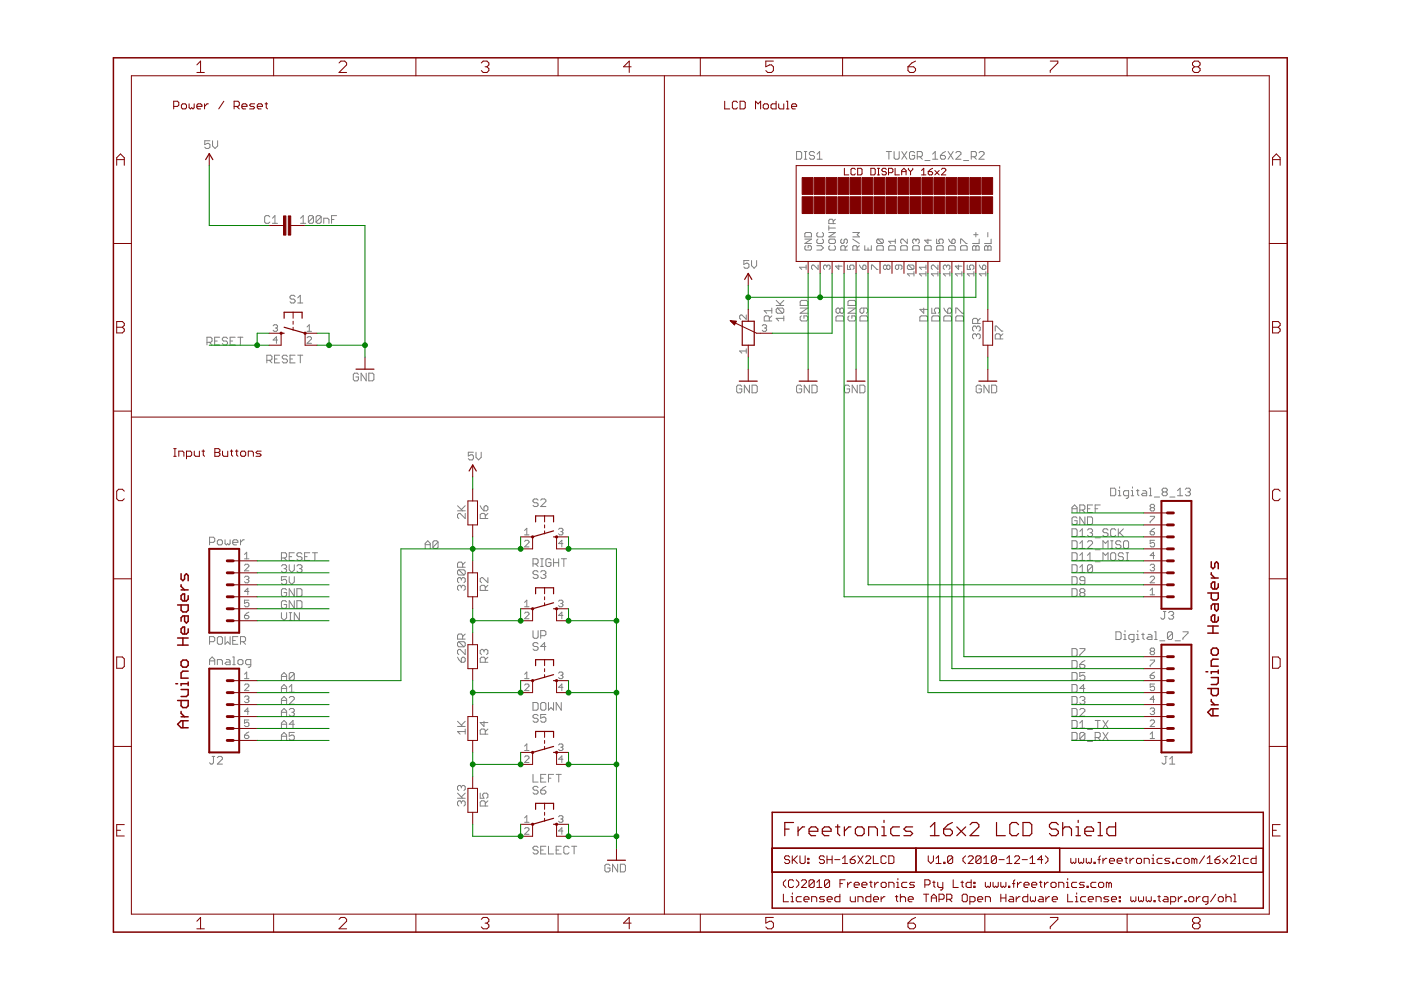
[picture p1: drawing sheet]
<svg xmlns="http://www.w3.org/2000/svg" width="297mm" height="210mm" viewBox="0 0 297 210" stroke-linecap="round" stroke-linejoin="round" font-family="sans-serif">
<g fill="#808080" stroke="#808080" stroke-width=".21">
<path d="M44.4 113.9v1.6z"/>
<path d="M44.4 113.9h.9z"/>
<path d="M45.3 113.9l.2 .3z"/>
<path d="M45.5 114.2v.5z"/>
<path d="M45.3 115l.2-.3z"/>
<path d="M44.4 115h.9z"/>
<path d="M46.4 115.5h.5z"/>
<path d="M46.9 115.5l.3-.2z"/>
<path d="M47.2 114.7v.6z"/>
<path d="M46.9 114.4l.3 .3z"/>
<path d="M46.4 114.4h.5z"/>
<path d="M46.4 114.4l-.3 .3z"/>
<path d="M46.1 114.7v.6z"/>
<path d="M46.1 115.3l.3 .2z"/>
<path d="M47.7 114.4v.9z"/>
<path d="M47.7 115.3l.3 .2z"/>
<path d="M48 115.5l.3-.2z"/>
<path d="M48.3 115.3l.2 .2z"/>
<path d="M48.5 115.5l.3-.2z"/>
<path d="M48.8 114.4v.9z"/>
<path d="M49.6 115.5h.6z"/>
<path d="M49.3 115.3l.3 .2z"/>
<path d="M49.3 114.7v.6z"/>
<path d="M49.6 114.4l-.3 .3z"/>
<path d="M49.6 114.4h.6z"/>
<path d="M50.2 114.4l.2 .3z"/>
<path d="M50.4 114.7v.3z"/>
<path d="M49.3 115h1.1z"/>
<path d="M51 114.4v1.1z"/>
<path d="M51.5 114.4l-.5 .6z"/>
<path d="M51.5 114.4h.3z"/>
<path d="M44.4 139.8v1.1z"/>
<path d="M44.4 139.8l.6-.5z"/>
<path d="M45 139.3l.5 .5z"/>
<path d="M45.5 139.8v1.1z"/>
<path d="M44.4 140.1h1.1z"/>
<path d="M46.1 139.8v1.1z"/>
<path d="M46.1 139.8h.8z"/>
<path d="M46.9 139.8l.3 .3z"/>
<path d="M47.2 140.1v.8z"/>
<path d="M48 139.8h.5z"/>
<path d="M48.5 139.8l.3 .3z"/>
<path d="M48.8 140.1v.8z"/>
<path d="M48 140.9h.8z"/>
<path d="M47.7 140.7l.3 .2z"/>
<path d="M47.7 140.7l.3-.3z"/>
<path d="M48 140.4h.8z"/>
<path d="M49.3 139.3h.3z"/>
<path d="M49.6 139.3v1.6z"/>
<path d="M49.3 140.9h.6z"/>
<path d="M50.7 140.9h.5z"/>
<path d="M51.2 140.9l.3-.2z"/>
<path d="M51.5 140.1v.6z"/>
<path d="M51.2 139.8l.3 .3z"/>
<path d="M50.7 139.8h.5z"/>
<path d="M50.7 139.8l-.3 .3z"/>
<path d="M50.4 140.1v.6z"/>
<path d="M50.4 140.7l.3 .2z"/>
<path d="M52.6 141.5h.3z"/>
<path d="M53.2 141.2l-.3 .3z"/>
<path d="M53.2 139.8v1.4z"/>
<path d="M52.3 139.8h.9z"/>
<path d="M52.3 139.8l-.2 .3z"/>
<path d="M52.1 140.1v.6z"/>
<path d="M52.1 140.7l.2 .2z"/>
<path d="M52.3 140.9h.9z"/>
<path d="M236.6 134v1.6z"/>
<path d="M236.6 135.6h.8z"/>
<path d="M237.4 135.6l.3-.3z"/>
<path d="M237.7 134.2v1.1z"/>
<path d="M237.4 134l.3 .2z"/>
<path d="M236.6 134h.8z"/>
<path d="M238.2 134.5h.3z"/>
<path d="M238.5 134.5v1.1z"/>
<path d="M238.2 135.6h.6z"/>
<path d="M238.5 133.7v.3z"/>
<path d="M239.9 136.1h.3z"/>
<path d="M240.4 135.9l-.2 .2z"/>
<path d="M240.4 134.5v1.4z"/>
<path d="M239.6 134.5h.8z"/>
<path d="M239.6 134.5l-.3 .3z"/>
<path d="M239.3 134.8v.5z"/>
<path d="M239.3 135.3l.3 .3z"/>
<path d="M239.6 135.6h.8z"/>
<path d="M241 134.5h.2z"/>
<path d="M241.2 134.5v1.1z"/>
<path d="M241 135.6h.5z"/>
<path d="M241.2 133.7v.3z"/>
<path d="M242.3 134.2v1.1z"/>
<path d="M242.3 135.3l.3 .3z"/>
<path d="M242.1 134.5h.5z"/>
<path d="M243.4 134.5h.6z"/>
<path d="M244 134.5l.2 .3z"/>
<path d="M244.2 134.8v.8z"/>
<path d="M243.4 135.6h.8z"/>
<path d="M243.2 135.3l.2 .3z"/>
<path d="M243.2 135.3l.2-.3z"/>
<path d="M243.4 135h.8z"/>
<path d="M244.8 134h.3z"/>
<path d="M245.1 134v1.6z"/>
<path d="M244.8 135.6h.5z"/>
<path d="M245.9 135.9h1.1z"/>
<path d="M247.5 134.2v1.1z"/>
<path d="M247.5 134.2l.3-.2z"/>
<path d="M247.8 134h.5z"/>
<path d="M248.3 134l.3 .2z"/>
<path d="M248.6 134.2v1.1z"/>
<path d="M248.6 135.3l-.3 .3z"/>
<path d="M247.8 135.6h.5z"/>
<path d="M247.5 135.3l.3 .3z"/>
<path d="M247.5 135.3l1.1-1.1z"/>
<path d="M249.1 135.9h1.1z"/>
<path d="M250.8 134h1.1z"/>
<path d="M251.9 134v.2z"/>
<path d="M251.9 134.2l-1.1 1.1z"/>
<path d="M250.8 135.3v.3z"/>
<path d="M235.5 103.5v1.6z"/>
<path d="M235.5 105.1h.8z"/>
<path d="M236.3 105.1l.3-.2z"/>
<path d="M236.6 103.8v1.1z"/>
<path d="M236.3 103.5l.3 .3z"/>
<path d="M235.5 103.5h.8z"/>
<path d="M237.1 104h.3z"/>
<path d="M237.4 104v1.1z"/>
<path d="M237.1 105.1h.6z"/>
<path d="M237.4 103.2v.3z"/>
<path d="M238.8 105.7h.2z"/>
<path d="M239 105.7l.3-.3z"/>
<path d="M239.3 104v1.4z"/>
<path d="M238.5 104h.8z"/>
<path d="M238.2 104.3l.3-.3z"/>
<path d="M238.2 104.3v.6z"/>
<path d="M238.2 104.9l.3 .2z"/>
<path d="M238.5 105.1h.8z"/>
<path d="M239.8 104h.3z"/>
<path d="M240.1 104v1.1z"/>
<path d="M239.8 105.1h.6z"/>
<path d="M240.1 103.2v.3z"/>
<path d="M241.2 103.8v1.1z"/>
<path d="M241.2 104.9l.3 .2z"/>
<path d="M240.9 104h.6z"/>
<path d="M242.3 104h.5z"/>
<path d="M242.8 104l.3 .3z"/>
<path d="M243.1 104.3v.8z"/>
<path d="M242.3 105.1h.8z"/>
<path d="M242 104.9l.3 .2z"/>
<path d="M242 104.9l.3-.3z"/>
<path d="M242.3 104.6h.8z"/>
<path d="M243.7 103.5h.2z"/>
<path d="M243.9 103.5v1.6z"/>
<path d="M243.7 105.1h.5z"/>
<path d="M244.7 105.4h1.1z"/>
<path d="M246.4 103.8l.3-.3z"/>
<path d="M246.7 103.5h.5z"/>
<path d="M247.2 103.5l.3 .3z"/>
<path d="M247.5 103.8v.2z"/>
<path d="M247.5 104l-.3 .3z"/>
<path d="M247.2 104.3l.3 .3z"/>
<path d="M247.5 104.6v.3z"/>
<path d="M247.2 105.1l.3-.2z"/>
<path d="M246.7 105.1h.5z"/>
<path d="M246.4 104.9l.3 .2z"/>
<path d="M246.4 104.6v.3z"/>
<path d="M246.7 104.3l-.3 .3z"/>
<path d="M246.4 104l.3 .3z"/>
<path d="M246.4 103.8v.2z"/>
<path d="M246.7 104.3h.5z"/>
<path d="M248 105.4h1.1z"/>
<path d="M249.7 104l.5-.5z"/>
<path d="M250.2 103.5v1.6z"/>
<path d="M249.7 105.1h1.1z"/>
<path d="M251.3 103.8l.3-.3z"/>
<path d="M251.6 103.5h.5z"/>
<path d="M252.1 103.5l.3 .3z"/>
<path d="M252.4 103.8v.2z"/>
<path d="M252.1 104.3l.3-.3z"/>
<path d="M251.8 104.3h.3z"/>
<path d="M252.1 104.3l.3 .3z"/>
<path d="M252.4 104.6v.3z"/>
<path d="M252.1 105.1l.3-.2z"/>
<path d="M251.6 105.1h.5z"/>
<path d="M251.3 104.9l.3 .2z"/>
<path d="M63.7 46.3l.6-.6z"/>
<path d="M64.3 45.7v1.6z"/>
<path d="M63.7 47.3h1.1z"/>
<path d="M65.4 46v1.1z"/>
<path d="M65.6 45.7l-.2 .3z"/>
<path d="M65.6 45.7h.6z"/>
<path d="M66.2 45.7l.3 .3z"/>
<path d="M66.5 46v1.1z"/>
<path d="M66.5 47.1l-.3 .2z"/>
<path d="M65.6 47.3h.6z"/>
<path d="M65.4 47.1l.2 .2z"/>
<path d="M65.4 47.1l1.1-1.1z"/>
<path d="M67 46v1.1z"/>
<path d="M67 46l.3-.3z"/>
<path d="M67.3 45.7h.5z"/>
<path d="M67.8 45.7l.3 .3z"/>
<path d="M68.1 46v1.1z"/>
<path d="M68.1 47.1l-.3 .2z"/>
<path d="M67.3 47.3h.5z"/>
<path d="M67 47.1l.3 .2z"/>
<path d="M67 47.1l1.1-1.1z"/>
<path d="M68.6 46.3v1z"/>
<path d="M68.6 46.3h.9z"/>
<path d="M69.5 46.3l.2 .2z"/>
<path d="M69.7 46.5v.8z"/>
<path d="M70.3 45.7v1.6z"/>
<path d="M70.3 45.7h1.1z"/>
<path d="M70.3 46.5h.5z"/>
<path d="M56.6 75.3v1.6z"/>
<path d="M56.6 75.3h.8z"/>
<path d="M57.4 75.3l.3 .3z"/>
<path d="M57.7 75.6v.5z"/>
<path d="M57.7 76.1l-.3 .3z"/>
<path d="M56.6 76.4h.8z"/>
<path d="M57.1 76.4l.6 .5z"/>
<path d="M58.2 75.3h1.1z"/>
<path d="M58.2 75.3v1.6z"/>
<path d="M58.2 76.9h1.1z"/>
<path d="M58.2 76.1h.6z"/>
<path d="M60.7 75.3l.2 .3z"/>
<path d="M60.1 75.3h.6z"/>
<path d="M59.8 75.6l.3-.3z"/>
<path d="M59.8 75.6v.3z"/>
<path d="M59.8 75.9l.3 .2z"/>
<path d="M60.1 76.1h.6z"/>
<path d="M60.7 76.1l.2 .3z"/>
<path d="M60.9 76.4v.3z"/>
<path d="M60.7 76.9l.2-.2z"/>
<path d="M60.1 76.9h.6z"/>
<path d="M59.8 76.7l.3 .2z"/>
<path d="M61.5 75.3h1.1z"/>
<path d="M61.5 75.3v1.6z"/>
<path d="M61.5 76.9h1.1z"/>
<path d="M61.5 76.1h.5z"/>
<path d="M63.7 75.3v1.6z"/>
<path d="M63.1 75.3h1.1z"/>
<path d="M43.4 29.8h1.1z"/>
<path d="M43.4 29.8v.9z"/>
<path d="M43.4 30.7l.6-.3z"/>
<path d="M44 30.4h.2z"/>
<path d="M44.2 30.4l.3 .3z"/>
<path d="M44.5 30.7v.5z"/>
<path d="M44.5 31.2l-.3 .3z"/>
<path d="M43.7 31.5h.5z"/>
<path d="M43.4 31.2l.3 .3z"/>
<path d="M45.1 29.8v1.1z"/>
<path d="M45.1 30.9l.5 .6z"/>
<path d="M45.6 31.5l.5-.6z"/>
<path d="M46.1 29.8v1.1z"/>
<path d="M75.7 79.1l.3 .3z"/>
<path d="M75.2 79.1h.5z"/>
<path d="M75.2 79.1l-.3 .3z"/>
<path d="M74.9 79.4v1.1z"/>
<path d="M74.9 80.5l.3 .2z"/>
<path d="M75.2 80.7h.5z"/>
<path d="M76 80.5l-.3 .2z"/>
<path d="M76 79.9v.6z"/>
<path d="M75.5 79.9h.5z"/>
<path d="M76.6 79.1v1.6z"/>
<path d="M76.6 79.1l1 1.6z"/>
<path d="M77.6 79.1v1.6z"/>
<path d="M78.2 79.1v1.6z"/>
<path d="M78.2 80.7h.8z"/>
<path d="M79 80.7l.3-.2z"/>
<path d="M79.3 79.4v1.1z"/>
<path d="M79 79.1l.3 .3z"/>
<path d="M78.2 79.1h.8z"/>
<path d="M113 118.5v1.6z"/>
<path d="M113 118.5h.8z"/>
<path d="M113.8 118.5l.3 .2z"/>
<path d="M114.1 118.7v.6z"/>
<path d="M114.1 119.3l-.3 .3z"/>
<path d="M113 119.6h.8z"/>
<path d="M113.6 119.6l.5 .5z"/>
<path d="M114.6 120.1h.6z"/>
<path d="M114.9 118.5v1.6z"/>
<path d="M114.6 118.5h.6z"/>
<path d="M116.5 118.5l.3 .2z"/>
<path d="M116 118.5h.5z"/>
<path d="M115.7 118.7l.3-.2z"/>
<path d="M115.7 118.7v1.1z"/>
<path d="M115.7 119.8l.3 .3z"/>
<path d="M116 120.1h.5z"/>
<path d="M116.5 120.1l.3-.3z"/>
<path d="M116.8 119.3v.5z"/>
<path d="M116.3 119.3h.5z"/>
<path d="M117.4 118.5v1.6z"/>
<path d="M117.4 119.3h1z"/>
<path d="M118.4 118.5v1.6z"/>
<path d="M119.5 118.5v1.6z"/>
<path d="M119 118.5h1.1z"/>
<path d="M113 133.7v1.4z"/>
<path d="M113 135.1l.3 .2z"/>
<path d="M113.3 135.3h.5z"/>
<path d="M113.8 135.3l.3-.2z"/>
<path d="M114.1 133.7v1.4z"/>
<path d="M114.6 133.7v1.6z"/>
<path d="M114.6 133.7h.9z"/>
<path d="M115.5 133.7l.2 .3z"/>
<path d="M115.7 134v.5z"/>
<path d="M115.5 134.8l.2-.3z"/>
<path d="M114.6 134.8h.9z"/>
<path d="M113 148.9v1.7z"/>
<path d="M113 150.6h.8z"/>
<path d="M113.8 150.6l.3-.3z"/>
<path d="M114.1 149.2v1.1z"/>
<path d="M113.8 148.9l.3 .3z"/>
<path d="M113 148.9h.8z"/>
<path d="M114.9 148.9h.6z"/>
<path d="M114.9 148.9l-.3 .3z"/>
<path d="M114.6 149.2v1.1z"/>
<path d="M114.6 150.3l.3 .3z"/>
<path d="M114.9 150.6h.6z"/>
<path d="M115.5 150.6l.2-.3z"/>
<path d="M115.7 149.2v1.1z"/>
<path d="M115.5 148.9l.2 .3z"/>
<path d="M116.3 148.9v1.7z"/>
<path d="M116.8 150l-.5 .6z"/>
<path d="M116.8 150l.6 .6z"/>
<path d="M117.4 148.9v1.7z"/>
<path d="M117.9 148.9v1.7z"/>
<path d="M117.9 148.9l1.1 1.7z"/>
<path d="M119 148.9v1.7z"/>
<path d="M113 164.2v1.6z"/>
<path d="M113 165.8h1.1z"/>
<path d="M114.6 164.2h1.1z"/>
<path d="M114.6 164.2v1.6z"/>
<path d="M114.6 165.8h1.1z"/>
<path d="M114.6 165h.6z"/>
<path d="M116.3 164.2v1.6z"/>
<path d="M116.3 164.2h1.1z"/>
<path d="M116.3 165h.5z"/>
<path d="M118.5 164.2v1.6z"/>
<path d="M117.9 164.2h1.1z"/>
<path d="M113.8 179.4l.3 .3z"/>
<path d="M113.3 179.4h.5z"/>
<path d="M113.3 179.4l-.3 .3z"/>
<path d="M113 179.7v.3z"/>
<path d="M113 180l.3 .2z"/>
<path d="M113.3 180.2h.5z"/>
<path d="M113.8 180.2l.3 .3z"/>
<path d="M114.1 180.5v.3z"/>
<path d="M114.1 180.8l-.3 .3z"/>
<path d="M113.3 181.1h.5z"/>
<path d="M113 180.8l.3 .3z"/>
<path d="M114.6 179.4h1.1z"/>
<path d="M114.6 179.4v1.7z"/>
<path d="M114.6 181.1h1.1z"/>
<path d="M114.6 180.2h.6z"/>
<path d="M116.3 179.4v1.7z"/>
<path d="M116.3 181.1h1.1z"/>
<path d="M117.9 179.4h1.1z"/>
<path d="M117.9 179.4v1.7z"/>
<path d="M117.9 181.1h1.1z"/>
<path d="M117.9 180.2h.6z"/>
<path d="M120.4 179.4l.2 .3z"/>
<path d="M119.8 179.4h.6z"/>
<path d="M119.5 179.7l.3-.3z"/>
<path d="M119.5 179.7v1.1z"/>
<path d="M119.5 180.8l.3 .3z"/>
<path d="M119.8 181.1h.6z"/>
<path d="M120.4 181.1l.2-.3z"/>
<path d="M121.7 179.4v1.7z"/>
<path d="M121.2 179.4h1.1z"/>
<path d="M97 124.9l.3 .3z"/>
<path d="M97 124.4v.5z"/>
<path d="M97 124.4l.3-.3z"/>
<path d="M97.3 124.1h.3z"/>
<path d="M97.6 124.1l.2 .3z"/>
<path d="M97.8 124.4v.2z"/>
<path d="M97.8 124.4l.3-.3z"/>
<path d="M98.1 124.1h.3z"/>
<path d="M98.4 124.1l.2 .3z"/>
<path d="M98.6 124.4v.5z"/>
<path d="M98.6 124.9l-.2 .3z"/>
<path d="M97 123.3l.3 .2z"/>
<path d="M97 122.7v.6z"/>
<path d="M97 122.7l.3-.2z"/>
<path d="M97.3 122.5h.3z"/>
<path d="M97.6 122.5l.2 .2z"/>
<path d="M97.8 122.7v.3z"/>
<path d="M97.8 122.7l.3-.2z"/>
<path d="M98.1 122.5h.3z"/>
<path d="M98.4 122.5l.2 .2z"/>
<path d="M98.6 122.7v.6z"/>
<path d="M98.6 123.3l-.2 .2z"/>
<path d="M97.3 121.9h1.1z"/>
<path d="M97 121.6l.3 .3z"/>
<path d="M97 121.1v.5z"/>
<path d="M97.3 120.8l-.3 .3z"/>
<path d="M97.3 120.8h1.1z"/>
<path d="M98.4 120.8l.2 .3z"/>
<path d="M98.6 121.1v.5z"/>
<path d="M98.6 121.6l-.2 .3z"/>
<path d="M97.3 120.8l1.1 1.1z"/>
<path d="M97 120.3h1.6z"/>
<path d="M97 119.5v.8z"/>
<path d="M97 119.5l.3-.3z"/>
<path d="M97.3 119.2h.5z"/>
<path d="M97.8 119.2l.3 .3z"/>
<path d="M98.1 119.5v.8z"/>
<path d="M98.1 119.7l.5-.5z"/>
<path d="M97 139.3l.3 .6z"/>
<path d="M97.3 139.9l.5 .5z"/>
<path d="M97.8 140.4h.6z"/>
<path d="M98.4 140.4l.2-.3z"/>
<path d="M98.6 139.6v.5z"/>
<path d="M98.4 139.3l.2 .3z"/>
<path d="M98.1 139.3h.3z"/>
<path d="M98.1 139.3l-.3 .3z"/>
<path d="M97.8 139.6v.8z"/>
<path d="M98.6 137.7v1.1z"/>
<path d="M97.6 137.7l1 1.1z"/>
<path d="M97.3 137.7h.3z"/>
<path d="M97.3 137.7l-.3 .3z"/>
<path d="M97 138v.5z"/>
<path d="M97 138.5l.3 .3z"/>
<path d="M97.3 137.1h1.1z"/>
<path d="M97 136.9l.3 .2z"/>
<path d="M97 136.3v.6z"/>
<path d="M97 136.3l.3-.2z"/>
<path d="M97.3 136.1h1.1z"/>
<path d="M98.4 136.1l.2 .2z"/>
<path d="M98.6 136.3v.6z"/>
<path d="M98.4 137.1l.2-.2z"/>
<path d="M97.3 136.1l1.1 1z"/>
<path d="M97 135.5h1.6z"/>
<path d="M97 134.7v.8z"/>
<path d="M97 134.7l.3-.3z"/>
<path d="M97.3 134.4h.5z"/>
<path d="M97.8 134.4l.3 .3z"/>
<path d="M98.1 134.7v.8z"/>
<path d="M98.1 135l.5-.6z"/>
<path d="M97 155.1l.6 .6z"/>
<path d="M97 155.1h1.6z"/>
<path d="M98.6 154.6v1.1z"/>
<path d="M97 154h1.6z"/>
<path d="M97 152.9l1.1 1.1z"/>
<path d="M98.6 152.9l-.8 .9z"/>
<path d="M97 170.6l.3 .3z"/>
<path d="M97 170.1v.5z"/>
<path d="M97 170.1l.3-.3z"/>
<path d="M97.3 169.8h.3z"/>
<path d="M97.6 169.8l.2 .3z"/>
<path d="M97.8 170.1v.2z"/>
<path d="M97.8 170.1l.3-.3z"/>
<path d="M98.1 169.8h.3z"/>
<path d="M98.4 169.8l.2 .3z"/>
<path d="M98.6 170.1v.5z"/>
<path d="M98.6 170.6l-.2 .3z"/>
<path d="M97 169.2h1.6z"/>
<path d="M97 168.2l1.1 1z"/>
<path d="M98.6 168.2l-.8 .8z"/>
<path d="M97 167.3l.3 .3z"/>
<path d="M97 166.8v.5z"/>
<path d="M97 166.8l.3-.3z"/>
<path d="M97.3 166.5h.3z"/>
<path d="M97.6 166.5l.2 .3z"/>
<path d="M97.8 166.8v.3z"/>
<path d="M97.8 166.8l.3-.3z"/>
<path d="M98.1 166.5h.3z"/>
<path d="M98.4 166.5l.2 .3z"/>
<path d="M98.6 166.8v.5z"/>
<path d="M98.6 167.3l-.2 .3z"/>
<path d="M98.6 108.9v1z"/>
<path d="M97.6 108.9l1 1z"/>
<path d="M97.3 108.9h.3z"/>
<path d="M97.3 108.9l-.3 .2z"/>
<path d="M97 109.1v.6z"/>
<path d="M97 109.7l.3 .2z"/>
<path d="M97 108.3h1.6z"/>
<path d="M97 107.2l1.1 1.1z"/>
<path d="M97.8 108l.8-.8z"/>
<path d="M99.3 95.9h1.1z"/>
<path d="M99.3 95.9v.8z"/>
<path d="M99.3 96.7l.5-.3z"/>
<path d="M99.8 96.4h.3z"/>
<path d="M100.1 96.4l.3 .3z"/>
<path d="M100.4 96.7v.5z"/>
<path d="M100.4 97.2l-.3 .3z"/>
<path d="M99.6 97.5h.5z"/>
<path d="M99.3 97.2l.3 .3z"/>
<path d="M100.9 95.9v1.1z"/>
<path d="M100.9 97l.6 .5z"/>
<path d="M101.5 97.5l.5-.5z"/>
<path d="M102 95.9v1.1z"/>
<path d="M129.1 183.2l.2 .3z"/>
<path d="M128.5 183.2h.6z"/>
<path d="M128.2 183.5l.3-.3z"/>
<path d="M128.2 183.5v1.1z"/>
<path d="M128.2 184.6l.3 .3z"/>
<path d="M128.5 184.9h.6z"/>
<path d="M129.1 184.9l.2-.3z"/>
<path d="M129.3 184v.6z"/>
<path d="M128.8 184h.5z"/>
<path d="M129.9 183.2v1.7z"/>
<path d="M129.9 183.2l1.1 1.7z"/>
<path d="M131 183.2v1.7z"/>
<path d="M131.5 183.2v1.7z"/>
<path d="M131.5 184.9h.8z"/>
<path d="M132.3 184.9l.3-.3z"/>
<path d="M132.6 183.5v1.1z"/>
<path d="M132.3 183.2l.3 .3z"/>
<path d="M131.5 183.2h.8z"/>
<path d="M188.5 32.1v1.7z"/>
<path d="M187.9 32.1h1.1z"/>
<path d="M189.6 32.1v1.4z"/>
<path d="M189.6 33.5l.2 .3z"/>
<path d="M189.8 33.8h.6z"/>
<path d="M190.4 33.8l.2-.3z"/>
<path d="M190.6 32.1v1.4z"/>
<path d="M191.2 32.1l1.1 1.7z"/>
<path d="M192.3 32.1l-1.1 1.7z"/>
<path d="M193.7 32.1l.2 .3z"/>
<path d="M193.1 32.1h.6z"/>
<path d="M193.1 32.1l-.3 .3z"/>
<path d="M192.8 32.4v1.1z"/>
<path d="M192.8 33.5l.3 .3z"/>
<path d="M193.1 33.8h.6z"/>
<path d="M193.7 33.8l.2-.3z"/>
<path d="M193.9 33v.5z"/>
<path d="M193.4 33h.5z"/>
<path d="M194.5 32.1v1.7z"/>
<path d="M194.5 32.1h.8z"/>
<path d="M195.3 32.1l.3 .3z"/>
<path d="M195.6 32.4v.6z"/>
<path d="M195.6 33l-.3 .2z"/>
<path d="M194.5 33.2h.8z"/>
<path d="M195 33.2l.6 .6z"/>
<path d="M196.1 34h1.1z"/>
<path d="M198.3 32.1l-.6 .6z"/>
<path d="M198.3 32.1v1.7z"/>
<path d="M197.7 33.8h1.1z"/>
<path d="M199.9 32.4l.6-.3z"/>
<path d="M199.9 32.4l-.5 .6z"/>
<path d="M199.4 33v.5z"/>
<path d="M199.4 33.5l.3 .3z"/>
<path d="M199.7 33.8h.5z"/>
<path d="M200.2 33.8l.3-.3z"/>
<path d="M200.5 33.2v.3z"/>
<path d="M200.2 33l.3 .2z"/>
<path d="M199.4 33h.8z"/>
<path d="M201 32.1l1.1 1.7z"/>
<path d="M202.1 32.1l-1.1 1.7z"/>
<path d="M202.6 33.8h1.1z"/>
<path d="M202.6 33.8l1.1-1.1z"/>
<path d="M203.7 32.4v.3z"/>
<path d="M203.5 32.1l.2 .3z"/>
<path d="M202.9 32.1h.6z"/>
<path d="M202.9 32.1l-.3 .3z"/>
<path d="M204.3 34h1.1z"/>
<path d="M205.9 32.1v1.7z"/>
<path d="M205.9 32.1h.9z"/>
<path d="M206.8 32.1l.2 .3z"/>
<path d="M207 32.4v.6z"/>
<path d="M207 33l-.2 .2z"/>
<path d="M205.9 33.2h.9z"/>
<path d="M206.5 33.2l.5 .6z"/>
<path d="M207.6 33.8h1.1z"/>
<path d="M207.6 33.8l1.1-1.1z"/>
<path d="M208.7 32.4v.3z"/>
<path d="M208.4 32.1l.3 .3z"/>
<path d="M207.8 32.1h.6z"/>
<path d="M207.8 32.1l-.2 .3z"/>
<path d="M179.9 81.7l.2 .2z"/>
<path d="M179.3 81.7h.6z"/>
<path d="M179.3 81.7l-.3 .2z"/>
<path d="M179 81.9v1.1z"/>
<path d="M179 83l.3 .3z"/>
<path d="M179.3 83.3h.6z"/>
<path d="M179.9 83.3l.2-.3z"/>
<path d="M180.1 82.5v.5z"/>
<path d="M179.6 82.5h.5z"/>
<path d="M180.7 81.7v1.6z"/>
<path d="M180.7 81.7l1.1 1.6z"/>
<path d="M181.8 81.7v1.6z"/>
<path d="M182.3 81.7v1.6z"/>
<path d="M182.3 83.3h.8z"/>
<path d="M183.4 83l-.3 .3z"/>
<path d="M183.4 81.9v1.1z"/>
<path d="M183.1 81.7l.3 .2z"/>
<path d="M182.3 81.7h.8z"/>
<path d="M169.7 81.7l.3 .2z"/>
<path d="M169.1 81.7h.6z"/>
<path d="M169.1 81.7l-.2 .2z"/>
<path d="M168.9 81.9v1.1z"/>
<path d="M168.9 83l.2 .3z"/>
<path d="M169.1 83.3h.6z"/>
<path d="M169.7 83.3l.3-.3z"/>
<path d="M170 82.5v.5z"/>
<path d="M169.4 82.5h.6z"/>
<path d="M170.5 81.7v1.6z"/>
<path d="M170.5 81.7l1.1 1.6z"/>
<path d="M171.6 81.7v1.6z"/>
<path d="M172.1 81.7v1.6z"/>
<path d="M172.1 83.3h.9z"/>
<path d="M173 83.3l.2-.3z"/>
<path d="M173.2 81.9v1.1z"/>
<path d="M173 81.7l.2 .2z"/>
<path d="M172.1 81.7h.9z"/>
<path d="M207.8 81.7l.3 .2z"/>
<path d="M207.2 81.7h.6z"/>
<path d="M207.2 81.7l-.2 .2z"/>
<path d="M207 81.9v1.1z"/>
<path d="M207 83l.2 .3z"/>
<path d="M207.2 83.3h.6z"/>
<path d="M207.8 83.3l.3-.3z"/>
<path d="M208.1 82.5v.5z"/>
<path d="M207.5 82.5h.6z"/>
<path d="M208.6 81.7v1.6z"/>
<path d="M208.6 81.7l1.1 1.6z"/>
<path d="M209.7 81.7v1.6z"/>
<path d="M210.2 81.7v1.6z"/>
<path d="M210.2 83.3h.8z"/>
<path d="M211 83.3l.3-.3z"/>
<path d="M211.3 81.9v1.1z"/>
<path d="M211 81.7l.3 .2z"/>
<path d="M210.2 81.7h.8z"/>
<path d="M157.7 55.2h1.1z"/>
<path d="M157.7 55.2v.9z"/>
<path d="M157.7 56.1l.5-.3z"/>
<path d="M158.2 55.8h.3z"/>
<path d="M158.5 55.8l.3 .3z"/>
<path d="M158.8 56.1v.5z"/>
<path d="M158.8 56.6l-.3 .3z"/>
<path d="M158 56.9h.5z"/>
<path d="M157.7 56.6l.3 .3z"/>
<path d="M159.3 55.2v1.1z"/>
<path d="M159.3 56.3l.6 .6z"/>
<path d="M160.4 56.3l-.5 .6z"/>
<path d="M160.4 55.2v1.1z"/>
<path d="M164.6 67.5l.5 .5z"/>
<path d="M164.6 67.5h1.6z"/>
<path d="M166.2 67v1z"/>
<path d="M164.8 66.4h1.1z"/>
<path d="M164.6 66.1l.2 .3z"/>
<path d="M164.6 65.6v.5z"/>
<path d="M164.8 65.3l-.2 .3z"/>
<path d="M164.8 65.3h1.1z"/>
<path d="M165.9 65.3l.3 .3z"/>
<path d="M166.2 65.6v.5z"/>
<path d="M166.2 66.1l-.3 .3z"/>
<path d="M164.8 65.3l1.1 1.1z"/>
<path d="M164.6 64.8h1.6z"/>
<path d="M164.6 63.7l1 1.1z"/>
<path d="M165.4 64.5l.8-.8z"/>
<path d="M157 81.7l.3 .2z"/>
<path d="M156.4 81.7h.6z"/>
<path d="M156.4 81.7l-.2 .2z"/>
<path d="M156.2 81.9v1.1z"/>
<path d="M156.2 83l.2 .3z"/>
<path d="M156.4 83.3h.6z"/>
<path d="M157 83.3l.3-.3z"/>
<path d="M157.3 82.5v.5z"/>
<path d="M156.7 82.5h.6z"/>
<path d="M157.8 81.7v1.6z"/>
<path d="M157.8 81.7l1.1 1.6z"/>
<path d="M158.9 81.7v1.6z"/>
<path d="M159.4 81.7v1.6z"/>
<path d="M159.4 83.3h.9z"/>
<path d="M160.3 83.3l.2-.3z"/>
<path d="M160.5 81.9v1.1z"/>
<path d="M160.3 81.7l.2 .2z"/>
<path d="M159.4 81.7h.9z"/>
<path d="M206.2 71.6l.3 .3z"/>
<path d="M206.2 71v.6z"/>
<path d="M206.2 71l.3-.2z"/>
<path d="M206.5 70.8h.3z"/>
<path d="M206.8 70.8l.2 .2z"/>
<path d="M207 71v.3z"/>
<path d="M207 71l.3-.2z"/>
<path d="M207.3 70.8h.3z"/>
<path d="M207.6 70.8l.2 .2z"/>
<path d="M207.8 71v.6z"/>
<path d="M207.8 71.6l-.2 .3z"/>
<path d="M206.2 70l.3 .2z"/>
<path d="M206.2 69.4v.6z"/>
<path d="M206.2 69.4l.3-.3z"/>
<path d="M206.5 69.1h.3z"/>
<path d="M206.8 69.1l.2 .3z"/>
<path d="M207 69.4v.3z"/>
<path d="M207 69.4l.3-.3z"/>
<path d="M207.3 69.1h.3z"/>
<path d="M207.6 69.1l.2 .3z"/>
<path d="M207.8 69.4v.6z"/>
<path d="M207.6 70.2l.2-.2z"/>
<path d="M206.2 68.6h1.6z"/>
<path d="M206.2 67.8v.8z"/>
<path d="M206.2 67.8l.3-.3z"/>
<path d="M206.5 67.5h.5z"/>
<path d="M207 67.5l.3 .3z"/>
<path d="M207.3 67.8v.8z"/>
<path d="M207.8 67.5l-.5 .5z"/>
<path d="M51.8 117.6l.5-.5z"/>
<path d="M52.3 117.1v1.4z"/>
<path d="M51.8 118.5h1z"/>
<path d="M51.8 121h1z"/>
<path d="M52.8 120.1l-1 .9z"/>
<path d="M52.8 119.9v.2z"/>
<path d="M52.5 119.6l.3 .3z"/>
<path d="M52.1 119.6h.4z"/>
<path d="M52.1 119.6l-.3 .3z"/>
<path d="M52.1 122.2l-.3 .2z"/>
<path d="M52.1 122.2h.4z"/>
<path d="M52.5 122.2l.3 .2z"/>
<path d="M52.8 122.4v.2z"/>
<path d="M52.5 122.9l.3-.3z"/>
<path d="M52.3 122.9h.2z"/>
<path d="M52.5 122.9l.3 .2z"/>
<path d="M52.8 123.1v.2z"/>
<path d="M52.8 123.3l-.3 .3z"/>
<path d="M52.1 123.6h.4z"/>
<path d="M51.8 123.3l.3 .3z"/>
<path d="M52.5 124.7v1.4z"/>
<path d="M52.5 124.7l-.7 .7z"/>
<path d="M51.8 125.4h1z"/>
<path d="M51.8 127.3h1z"/>
<path d="M51.8 127.3v.7z"/>
<path d="M51.8 128l.5-.3z"/>
<path d="M52.3 127.7h.2z"/>
<path d="M52.5 127.7l.3 .3z"/>
<path d="M52.8 128v.4z"/>
<path d="M52.8 128.4l-.3 .2z"/>
<path d="M52.1 128.6h.4z"/>
<path d="M51.8 128.4l.3 .2z"/>
<path d="M44.4 135v1.6z"/>
<path d="M44.4 135h.9z"/>
<path d="M45.3 135l.2 .3z"/>
<path d="M45.5 135.3v.5z"/>
<path d="M45.3 136.1l.2-.3z"/>
<path d="M44.4 136.1h.9z"/>
<path d="M46.4 135h.5z"/>
<path d="M46.4 135l-.3 .3z"/>
<path d="M46.1 135.3v1z"/>
<path d="M46.1 136.3l.3 .3z"/>
<path d="M46.4 136.6h.5z"/>
<path d="M46.9 136.6l.3-.3z"/>
<path d="M47.2 135.3v1z"/>
<path d="M46.9 135l.3 .3z"/>
<path d="M47.7 135v1.6z"/>
<path d="M47.7 136.6l.6-.5z"/>
<path d="M48.3 136.1l.5 .5z"/>
<path d="M48.8 135v1.6z"/>
<path d="M49.3 135h1.1z"/>
<path d="M49.3 135v1.6z"/>
<path d="M49.3 136.6h1.1z"/>
<path d="M49.3 135.8h.6z"/>
<path d="M51 135v1.6z"/>
<path d="M51 135h.8z"/>
<path d="M51.8 135l.3 .3z"/>
<path d="M52.1 135.3v.5z"/>
<path d="M51.8 136.1l.3-.3z"/>
<path d="M51 136.1h.8z"/>
<path d="M51.5 136.1l.6 .5z"/>
<path d="M52.3 130l.5-.2z"/>
<path d="M52.3 130l-.5 .5z"/>
<path d="M51.8 130.5v.5z"/>
<path d="M51.8 131l.3 .2z"/>
<path d="M52.1 131.2h.4z"/>
<path d="M52.5 131.2l.3-.2z"/>
<path d="M52.8 130.7v.3z"/>
<path d="M52.5 130.5l.3 .2z"/>
<path d="M51.8 130.5h.7z"/>
<path d="M51.8 143l.5-.5z"/>
<path d="M52.3 142.5v1.4z"/>
<path d="M51.8 143.9h1z"/>
<path d="M51.8 146.4h1z"/>
<path d="M51.8 146.4l1-.9z"/>
<path d="M52.8 145.3v.2z"/>
<path d="M52.5 145l.3 .3z"/>
<path d="M52.1 145h.4z"/>
<path d="M52.1 145l-.3 .3z"/>
<path d="M51.8 147.8l.3-.2z"/>
<path d="M52.1 147.6h.4z"/>
<path d="M52.5 147.6l.3 .2z"/>
<path d="M52.8 147.8v.2z"/>
<path d="M52.8 148l-.3 .3z"/>
<path d="M52.3 148.3h.2z"/>
<path d="M52.5 148.3l.3 .2z"/>
<path d="M52.8 148.5v.2z"/>
<path d="M52.5 149l.3-.3z"/>
<path d="M52.1 149h.4z"/>
<path d="M51.8 148.7l.3 .3z"/>
<path d="M52.5 150.1v1.4z"/>
<path d="M52.5 150.1l-.7 .7z"/>
<path d="M51.8 150.8h1z"/>
<path d="M51.8 152.7h1z"/>
<path d="M51.8 152.7v.6z"/>
<path d="M51.8 153.3l.5-.2z"/>
<path d="M52.3 153.1h.2z"/>
<path d="M52.5 153.1l.3 .2z"/>
<path d="M52.8 153.3v.5z"/>
<path d="M52.8 153.8l-.3 .2z"/>
<path d="M52.1 154h.4z"/>
<path d="M51.8 153.8l.3 .2z"/>
<path d="M44.4 161.7l.3 .3z"/>
<path d="M44.7 162h.3z"/>
<path d="M45 162l.3-.3z"/>
<path d="M45.3 160.4v1.3z"/>
<path d="M45 160.4h.5z"/>
<path d="M46.1 162h1.1z"/>
<path d="M46.1 162l1.1-1.1z"/>
<path d="M47.2 160.7v.2z"/>
<path d="M46.9 160.4l.3 .3z"/>
<path d="M46.4 160.4h.5z"/>
<path d="M46.4 160.4l-.3 .3z"/>
<path d="M52.3 155.4l.5-.2z"/>
<path d="M52.3 155.4l-.5 .5z"/>
<path d="M51.8 155.9v.5z"/>
<path d="M51.8 156.4l.3 .2z"/>
<path d="M52.1 156.6h.4z"/>
<path d="M52.5 156.6l.3-.2z"/>
<path d="M52.8 156.1v.3z"/>
<path d="M52.5 155.9l.3 .2z"/>
<path d="M51.8 155.9h.7z"/>
<path d="M243.9 155.7l.4-.5z"/>
<path d="M244.3 155.2v1.4z"/>
<path d="M243.9 156.6h.9z"/>
<path d="M243.9 154h.9z"/>
<path d="M243.9 154l.9-.9z"/>
<path d="M244.8 152.9v.2z"/>
<path d="M244.6 152.7l.2 .2z"/>
<path d="M244.1 152.7h.5z"/>
<path d="M244.1 152.7l-.2 .2z"/>
<path d="M243.9 150.3l.2-.2z"/>
<path d="M244.1 150.1h.5z"/>
<path d="M244.6 150.1l.2 .2z"/>
<path d="M244.8 150.3v.3z"/>
<path d="M244.8 150.6l-.2 .2z"/>
<path d="M244.3 150.8h.3z"/>
<path d="M244.6 150.8l.2 .2z"/>
<path d="M244.8 151v.3z"/>
<path d="M244.8 151.3l-.2 .2z"/>
<path d="M244.1 151.5h.5z"/>
<path d="M243.9 151.3l.2 .2z"/>
<path d="M244.6 147.6v1.4z"/>
<path d="M243.9 148.3l.7-.7z"/>
<path d="M243.9 148.3h.9z"/>
<path d="M243.9 145h.9z"/>
<path d="M243.9 145v.7z"/>
<path d="M243.9 145.7l.4-.2z"/>
<path d="M244.3 145.5h.3z"/>
<path d="M244.6 145.5l.2 .2z"/>
<path d="M244.8 145.7v.5z"/>
<path d="M244.8 146.2l-.2 .2z"/>
<path d="M244.1 146.4h.5z"/>
<path d="M243.9 146.2l.2 .2z"/>
<path d="M244.3 142.7l.5-.2z"/>
<path d="M243.9 143.2l.4-.5z"/>
<path d="M243.9 143.2v.5z"/>
<path d="M243.9 143.7l.2 .2z"/>
<path d="M244.1 143.9h.5z"/>
<path d="M244.8 143.7l-.2 .2z"/>
<path d="M244.8 143.4v.3z"/>
<path d="M244.6 143.2l.2 .2z"/>
<path d="M243.9 143.2h.7z"/>
<path d="M243.9 140h.9z"/>
<path d="M244.8 140v.2z"/>
<path d="M244.8 140.2l-.9 .9z"/>
<path d="M243.9 141.1v.2z"/>
<path d="M243.9 137.6l.2-.2z"/>
<path d="M244.1 137.4h.5z"/>
<path d="M244.6 137.4l.2 .2z"/>
<path d="M244.8 137.6v.3z"/>
<path d="M244.8 137.9l-.2 .2z"/>
<path d="M244.6 138.1l.2 .2z"/>
<path d="M244.8 138.3v.3z"/>
<path d="M244.8 138.6l-.2 .2z"/>
<path d="M244.1 138.8h.5z"/>
<path d="M243.9 138.6l.2 .2z"/>
<path d="M243.9 138.3v.3z"/>
<path d="M243.9 138.3l.2-.2z"/>
<path d="M243.9 137.9l.2 .2z"/>
<path d="M243.9 137.6v.3z"/>
<path d="M244.1 138.1h.5z"/>
<path d="M246.4 161.7l.2 .3z"/>
<path d="M246.6 162h.3z"/>
<path d="M246.9 162l.3-.3z"/>
<path d="M247.2 160.4v1.3z"/>
<path d="M246.9 160.4h.6z"/>
<path d="M248.5 160.4l-.5 .5z"/>
<path d="M248.5 160.4v1.6z"/>
<path d="M248 162h1.1z"/>
<path d="M243.9 125.2l.4-.5z"/>
<path d="M244.3 124.7v1.4z"/>
<path d="M243.9 126.1h.9z"/>
<path d="M243.9 123.6h.9z"/>
<path d="M243.9 123.6l.9-1z"/>
<path d="M244.8 122.4v.2z"/>
<path d="M244.6 122.2l.2 .2z"/>
<path d="M244.1 122.2h.5z"/>
<path d="M244.1 122.2l-.2 .2z"/>
<path d="M243.9 119.9l.2-.3z"/>
<path d="M244.1 119.6h.5z"/>
<path d="M244.6 119.6l.2 .3z"/>
<path d="M244.8 119.9v.2z"/>
<path d="M244.8 120.1l-.2 .2z"/>
<path d="M244.3 120.3h.3z"/>
<path d="M244.6 120.3l.2 .3z"/>
<path d="M244.8 120.6v.2z"/>
<path d="M244.8 120.8l-.2 .2z"/>
<path d="M244.1 121h.5z"/>
<path d="M243.9 120.8l.2 .2z"/>
<path d="M244.6 117.1v1.4z"/>
<path d="M243.9 117.8l.7-.7z"/>
<path d="M243.9 117.8h.9z"/>
<path d="M243.9 114.6h.9z"/>
<path d="M243.9 114.6v.7z"/>
<path d="M243.9 115.3l.4-.3z"/>
<path d="M244.3 115h.3z"/>
<path d="M244.6 115l.2 .3z"/>
<path d="M244.8 115.3v.4z"/>
<path d="M244.8 115.7l-.2 .2z"/>
<path d="M244.1 115.9h.5z"/>
<path d="M243.9 115.7l.2 .2z"/>
<path d="M244.3 112.2l.5-.2z"/>
<path d="M244.3 112.2l-.4 .5z"/>
<path d="M243.9 112.7v.5z"/>
<path d="M243.9 113.2l.2 .2z"/>
<path d="M244.1 113.4h.5z"/>
<path d="M244.8 113.2l-.2 .2z"/>
<path d="M244.8 112.9v.3z"/>
<path d="M244.6 112.7l.2 .2z"/>
<path d="M243.9 112.7h.7z"/>
<path d="M243.9 109.5h.9z"/>
<path d="M244.8 109.5v.2z"/>
<path d="M244.8 109.7l-.9 .9z"/>
<path d="M243.9 110.6v.3z"/>
<path d="M243.9 107.2l.2-.3z"/>
<path d="M244.1 106.9h.5z"/>
<path d="M244.6 106.9l.2 .3z"/>
<path d="M244.8 107.2v.2z"/>
<path d="M244.8 107.4l-.2 .2z"/>
<path d="M244.6 107.6l.2 .3z"/>
<path d="M244.8 107.9v.2z"/>
<path d="M244.8 108.1l-.2 .2z"/>
<path d="M244.1 108.3h.5z"/>
<path d="M243.9 108.1l.2 .2z"/>
<path d="M243.9 107.9v.2z"/>
<path d="M243.9 107.9l.2-.3z"/>
<path d="M243.9 107.4l.2 .2z"/>
<path d="M243.9 107.2v.2z"/>
<path d="M244.1 107.6h.5z"/>
<path d="M246.1 131l.3 .3z"/>
<path d="M246.4 131.3h.3z"/>
<path d="M246.7 131.3l.2-.3z"/>
<path d="M246.9 129.6v1.4z"/>
<path d="M246.7 129.6h.5z"/>
<path d="M247.8 129.9l.2-.3z"/>
<path d="M248 129.6h.6z"/>
<path d="M248.6 129.6l.2 .3z"/>
<path d="M248.8 129.9v.3z"/>
<path d="M248.8 130.2l-.2 .3z"/>
<path d="M248.3 130.5h.3z"/>
<path d="M248.6 130.5l.2 .2z"/>
<path d="M248.8 130.7v.3z"/>
<path d="M248.8 131l-.2 .3z"/>
<path d="M248 131.3h.6z"/>
<path d="M247.8 131l.2 .3z"/>
<path d="M56.9 45.7l.3 .3z"/>
<path d="M56.4 45.7h.5z"/>
<path d="M56.4 45.7l-.3 .3z"/>
<path d="M56.1 46v1.1z"/>
<path d="M56.1 47.1l.3 .2z"/>
<path d="M56.4 47.3h.5z"/>
<path d="M56.9 47.3l.3-.2z"/>
<path d="M58.3 45.7l-.5 .6z"/>
<path d="M58.3 45.7v1.6z"/>
<path d="M57.8 47.3h1z"/>
<path d="M65.1 69.3l.5-.4z"/>
<path d="M65.6 68.9v1.4z"/>
<path d="M65.1 70.3h.9z"/>
<path d="M58.1 68.9l-.2 .2z"/>
<path d="M58.1 68.9h.5z"/>
<path d="M58.6 68.9l.2 .2z"/>
<path d="M58.8 69.1v.2z"/>
<path d="M58.8 69.3l-.2 .3z"/>
<path d="M58.4 69.6h.2z"/>
<path d="M58.6 69.6l.2 .2z"/>
<path d="M58.8 69.8v.2z"/>
<path d="M58.8 70l-.2 .3z"/>
<path d="M58.1 70.3h.5z"/>
<path d="M57.9 70l.2 .3z"/>
<path d="M58.6 71.4v1.4z"/>
<path d="M58.6 71.4l-.7 .7z"/>
<path d="M57.9 72.1h.9z"/>
<path d="M65.1 72.8h.9z"/>
<path d="M65.1 72.8l.9-.9z"/>
<path d="M66 71.6v.3z"/>
<path d="M65.8 71.4l.2 .2z"/>
<path d="M65.3 71.4h.5z"/>
<path d="M65.1 71.6l.2-.2z"/>
<path d="M62.3 62.6l.3 .3z"/>
<path d="M61.7 62.6h.6z"/>
<path d="M61.7 62.6l-.2 .3z"/>
<path d="M61.5 62.9v.3z"/>
<path d="M61.5 63.2l.2 .2z"/>
<path d="M61.7 63.4h.6z"/>
<path d="M62.3 63.4l.3 .3z"/>
<path d="M62.6 63.7v.3z"/>
<path d="M62.6 64l-.3 .2z"/>
<path d="M61.7 64.2h.6z"/>
<path d="M61.5 64l.2 .2z"/>
<path d="M63.1 63.2l.6-.6z"/>
<path d="M63.7 62.6v1.6z"/>
<path d="M63.1 64.2h1.1z"/>
<path d="M111.2 112.5l.5-.5z"/>
<path d="M111.7 112v1.4z"/>
<path d="M111.2 113.4h1z"/>
<path d="M118.4 112.2l.3-.2z"/>
<path d="M118.7 112h.4z"/>
<path d="M119.1 112l.3 .2z"/>
<path d="M119.4 112.2v.3z"/>
<path d="M119.4 112.5l-.3 .2z"/>
<path d="M118.9 112.7h.2z"/>
<path d="M119.1 112.7l.3 .2z"/>
<path d="M119.4 112.9v.3z"/>
<path d="M119.4 113.2l-.3 .2z"/>
<path d="M118.7 113.4h.4z"/>
<path d="M118.4 113.2l.3 .2z"/>
<path d="M119.1 114.6v1.3z"/>
<path d="M119.1 114.6l-.7 .7z"/>
<path d="M118.4 115.3h1z"/>
<path d="M111.2 115.9h1z"/>
<path d="M111.2 115.9l1-.9z"/>
<path d="M112.2 114.8v.2z"/>
<path d="M111.9 114.6l.3 .2z"/>
<path d="M111.5 114.6h.4z"/>
<path d="M111.2 114.8l.3-.2z"/>
<path d="M113.8 105.8l.3 .2z"/>
<path d="M113.3 105.8h.5z"/>
<path d="M113 106l.3-.2z"/>
<path d="M113 106v.3z"/>
<path d="M113 106.3l.3 .3z"/>
<path d="M113.3 106.6h.5z"/>
<path d="M113.8 106.6l.3 .3z"/>
<path d="M114.1 106.9v.2z"/>
<path d="M113.8 107.4l.3-.3z"/>
<path d="M113.3 107.4h.5z"/>
<path d="M113 107.1l.3 .3z"/>
<path d="M114.6 107.4h1.1z"/>
<path d="M114.6 107.4l1.1-1.1z"/>
<path d="M115.7 106v.3z"/>
<path d="M115.5 105.8l.2 .2z"/>
<path d="M114.9 105.8h.6z"/>
<path d="M114.6 106l.3-.2z"/>
<path d="M111.2 127.7l.5-.4z"/>
<path d="M111.7 127.3v1.3z"/>
<path d="M111.2 128.6h1z"/>
<path d="M118.4 127.5l.3-.2z"/>
<path d="M118.7 127.3h.4z"/>
<path d="M119.1 127.3l.3 .2z"/>
<path d="M119.4 127.5v.2z"/>
<path d="M119.4 127.7l-.3 .3z"/>
<path d="M118.9 128h.2z"/>
<path d="M119.1 128l.3 .2z"/>
<path d="M119.4 128.2v.2z"/>
<path d="M119.4 128.4l-.3 .2z"/>
<path d="M118.7 128.6h.4z"/>
<path d="M118.4 128.4l.3 .2z"/>
<path d="M119.1 129.8v1.4z"/>
<path d="M119.1 129.8l-.7 .7z"/>
<path d="M118.4 130.5h1z"/>
<path d="M111.2 131.2h1z"/>
<path d="M111.2 131.2l1-.9z"/>
<path d="M112.2 130v.3z"/>
<path d="M111.9 129.8l.3 .2z"/>
<path d="M111.5 129.8h.4z"/>
<path d="M111.5 129.8l-.3 .2z"/>
<path d="M113.8 121l.3 .3z"/>
<path d="M113.3 121h.5z"/>
<path d="M113.3 121l-.3 .3z"/>
<path d="M113 121.3v.3z"/>
<path d="M113 121.6l.3 .2z"/>
<path d="M113.3 121.8h.5z"/>
<path d="M113.8 121.8l.3 .3z"/>
<path d="M114.1 122.1v.3z"/>
<path d="M114.1 122.4l-.3 .2z"/>
<path d="M113.3 122.6h.5z"/>
<path d="M113 122.4l.3 .2z"/>
<path d="M114.6 121.3l.3-.3z"/>
<path d="M114.9 121h.6z"/>
<path d="M115.5 121l.2 .3z"/>
<path d="M115.7 121.3v.3z"/>
<path d="M115.7 121.6l-.2 .2z"/>
<path d="M115.2 121.8h.3z"/>
<path d="M115.5 121.8l.2 .3z"/>
<path d="M115.7 122.1v.3z"/>
<path d="M115.7 122.4l-.2 .2z"/>
<path d="M114.9 122.6h.6z"/>
<path d="M114.6 122.4l.3 .2z"/>
<path d="M111.2 143l.5-.5z"/>
<path d="M111.7 142.5v1.4z"/>
<path d="M111.2 143.9h1z"/>
<path d="M118.7 142.5l-.3 .2z"/>
<path d="M118.7 142.5h.4z"/>
<path d="M119.1 142.5l.3 .2z"/>
<path d="M119.4 142.7v.3z"/>
<path d="M119.4 143l-.3 .2z"/>
<path d="M118.9 143.2h.2z"/>
<path d="M119.1 143.2l.3 .2z"/>
<path d="M119.4 143.4v.3z"/>
<path d="M119.4 143.7l-.3 .2z"/>
<path d="M118.7 143.9h.4z"/>
<path d="M118.4 143.7l.3 .2z"/>
<path d="M119.1 145v1.4z"/>
<path d="M119.1 145l-.7 .7z"/>
<path d="M118.4 145.7h1z"/>
<path d="M111.2 146.4h1z"/>
<path d="M111.2 146.4l1-.9z"/>
<path d="M112.2 145.3v.2z"/>
<path d="M111.9 145l.3 .3z"/>
<path d="M111.5 145h.4z"/>
<path d="M111.5 145l-.3 .3z"/>
<path d="M113.8 136.2l.3 .3z"/>
<path d="M113.3 136.2h.5z"/>
<path d="M113.3 136.2l-.3 .3z"/>
<path d="M113 136.5v.3z"/>
<path d="M113 136.8l.3 .3z"/>
<path d="M113.3 137.1h.5z"/>
<path d="M113.8 137.1l.3 .2z"/>
<path d="M114.1 137.3v.3z"/>
<path d="M114.1 137.6l-.3 .3z"/>
<path d="M113.3 137.9h.5z"/>
<path d="M113 137.6l.3 .3z"/>
<path d="M115.5 136.2v1.7z"/>
<path d="M115.5 136.2l-.9 .9z"/>
<path d="M114.6 137.1h1.1z"/>
<path d="M111.2 158.2l.5-.5z"/>
<path d="M111.7 157.7v1.4z"/>
<path d="M111.2 159.1h1z"/>
<path d="M118.7 157.7l-.3 .3z"/>
<path d="M118.7 157.7h.4z"/>
<path d="M119.1 157.7l.3 .3z"/>
<path d="M119.4 158v.2z"/>
<path d="M119.4 158.2l-.3 .2z"/>
<path d="M118.9 158.4h.2z"/>
<path d="M119.1 158.4l.3 .3z"/>
<path d="M119.4 158.7v.2z"/>
<path d="M119.4 158.9l-.3 .2z"/>
<path d="M118.7 159.1h.4z"/>
<path d="M118.4 158.9l.3 .2z"/>
<path d="M119.1 160.3v1.4z"/>
<path d="M119.1 160.3l-.7 .7z"/>
<path d="M118.4 161h1z"/>
<path d="M111.2 161.7h1z"/>
<path d="M111.2 161.7l1-1z"/>
<path d="M112.2 160.5v.2z"/>
<path d="M111.9 160.3l.3 .2z"/>
<path d="M111.5 160.3h.4z"/>
<path d="M111.5 160.3l-.3 .2z"/>
<path d="M113.8 151.5l.3 .3z"/>
<path d="M113.3 151.5h.5z"/>
<path d="M113.3 151.5l-.3 .3z"/>
<path d="M113 151.8v.2z"/>
<path d="M113 152l.3 .3z"/>
<path d="M113.3 152.3h.5z"/>
<path d="M113.8 152.3l.3 .3z"/>
<path d="M114.1 152.6v.2z"/>
<path d="M114.1 152.8l-.3 .3z"/>
<path d="M113.3 153.1h.5z"/>
<path d="M113 152.8l.3 .3z"/>
<path d="M114.6 151.5h1.1z"/>
<path d="M114.6 151.5v.8z"/>
<path d="M114.6 152.3l.6-.3z"/>
<path d="M115.2 152h.3z"/>
<path d="M115.5 152l.2 .3z"/>
<path d="M115.7 152.3v.5z"/>
<path d="M115.7 152.8l-.2 .3z"/>
<path d="M114.9 153.1h.6z"/>
<path d="M114.6 152.8l.3 .3z"/>
<path d="M111.2 173.4l.5-.5z"/>
<path d="M111.7 172.9v1.4z"/>
<path d="M111.2 174.3h1z"/>
<path d="M118.4 173.2l.3-.3z"/>
<path d="M118.7 172.9h.4z"/>
<path d="M119.1 172.9l.3 .3z"/>
<path d="M119.4 173.2v.2z"/>
<path d="M119.4 173.4l-.3 .2z"/>
<path d="M118.9 173.6h.2z"/>
<path d="M119.1 173.6l.3 .3z"/>
<path d="M119.4 173.9v.2z"/>
<path d="M119.4 174.1l-.3 .2z"/>
<path d="M118.7 174.3h.4z"/>
<path d="M118.4 174.1l.3 .2z"/>
<path d="M119.1 175.5v1.4z"/>
<path d="M119.1 175.5l-.7 .7z"/>
<path d="M118.4 176.2h1z"/>
<path d="M111.2 176.9h1z"/>
<path d="M111.2 176.9l1-.9z"/>
<path d="M112.2 175.7v.3z"/>
<path d="M111.9 175.5l.3 .2z"/>
<path d="M111.5 175.5h.4z"/>
<path d="M111.5 175.5l-.3 .2z"/>
<path d="M113.8 166.7l.3 .3z"/>
<path d="M113.3 166.7h.5z"/>
<path d="M113.3 166.7l-.3 .3z"/>
<path d="M113 167v.3z"/>
<path d="M113 167.3l.3 .2z"/>
<path d="M113.3 167.5h.5z"/>
<path d="M113.8 167.5l.3 .3z"/>
<path d="M114.1 167.8v.3z"/>
<path d="M114.1 168.1l-.3 .3z"/>
<path d="M113.3 168.4h.5z"/>
<path d="M113 168.1l.3 .3z"/>
<path d="M115.2 167l.5-.3z"/>
<path d="M114.6 167.5l.6-.5z"/>
<path d="M114.6 167.5v.6z"/>
<path d="M114.6 168.1l.3 .3z"/>
<path d="M114.9 168.4h.6z"/>
<path d="M115.5 168.4l.2-.3z"/>
<path d="M115.7 167.8v.3z"/>
<path d="M115.5 167.5l.2 .3z"/>
<path d="M114.6 167.5h.9z"/>
<path d="M101.8 125.2h1.6z"/>
<path d="M101.8 124.4v.8z"/>
<path d="M101.8 124.4l.3-.3z"/>
<path d="M102.1 124.1h.5z"/>
<path d="M102.6 124.1l.3 .3z"/>
<path d="M102.9 124.4v.8z"/>
<path d="M102.9 124.6l.5-.5z"/>
<path d="M103.4 122.5v1z"/>
<path d="M102.3 122.5l1.1 1z"/>
<path d="M102.1 122.5h.2z"/>
<path d="M101.8 122.7l.3-.2z"/>
<path d="M101.8 122.7v.6z"/>
<path d="M101.8 123.3l.3 .2z"/>
<path d="M101.8 140.4h1.6z"/>
<path d="M101.8 139.6v.8z"/>
<path d="M101.8 139.6l.3-.3z"/>
<path d="M102.1 139.3h.5z"/>
<path d="M102.6 139.3l.3 .3z"/>
<path d="M102.9 139.6v.8z"/>
<path d="M102.9 139.9l.5-.6z"/>
<path d="M101.8 138.5l.3 .3z"/>
<path d="M101.8 138v.5z"/>
<path d="M102.1 137.7l-.3 .3z"/>
<path d="M102.1 137.7h.2z"/>
<path d="M102.3 137.7l.3 .3z"/>
<path d="M102.6 138v.2z"/>
<path d="M102.6 138l.3-.3z"/>
<path d="M102.9 137.7h.3z"/>
<path d="M103.2 137.7l.2 .3z"/>
<path d="M103.4 138v.5z"/>
<path d="M103.4 138.5l-.2 .3z"/>
<path d="M101.8 155.7h1.6z"/>
<path d="M101.8 154.8v.9z"/>
<path d="M101.8 154.8l.3-.2z"/>
<path d="M102.1 154.6h.5z"/>
<path d="M102.6 154.6l.3 .2z"/>
<path d="M102.9 154.8v.9z"/>
<path d="M102.9 155.1l.5-.5z"/>
<path d="M101.8 153.2h1.6z"/>
<path d="M101.8 153.2l.8 .8z"/>
<path d="M102.6 152.9v1.1z"/>
<path d="M101.8 170.9h1.6z"/>
<path d="M101.8 170.1v.8z"/>
<path d="M101.8 170.1l.3-.3z"/>
<path d="M102.1 169.8h.5z"/>
<path d="M102.6 169.8l.3 .3z"/>
<path d="M102.9 170.1v.8z"/>
<path d="M102.9 170.3l.5-.5z"/>
<path d="M101.8 168.2v1z"/>
<path d="M101.8 169.2h.8z"/>
<path d="M102.3 168.7l.3 .5z"/>
<path d="M102.3 168.4v.3z"/>
<path d="M102.3 168.4l.3-.2z"/>
<path d="M102.6 168.2h.6z"/>
<path d="M103.2 168.2l.2 .2z"/>
<path d="M103.4 168.4v.6z"/>
<path d="M103.2 169.2l.2-.2z"/>
<path d="M101.8 109.9h1.6z"/>
<path d="M101.8 109.1v.8z"/>
<path d="M101.8 109.1l.3-.2z"/>
<path d="M102.1 108.9h.5z"/>
<path d="M102.6 108.9l.3 .2z"/>
<path d="M102.9 109.1v.8z"/>
<path d="M102.9 109.4l.5-.5z"/>
<path d="M101.8 107.2l.3 .6z"/>
<path d="M102.1 107.8l.5 .5z"/>
<path d="M102.6 108.3h.6z"/>
<path d="M103.2 108.3l.2-.3z"/>
<path d="M103.4 107.5v.5z"/>
<path d="M103.2 107.2l.2 .3z"/>
<path d="M102.9 107.2h.3z"/>
<path d="M102.9 107.2l-.3 .3z"/>
<path d="M102.6 107.5v.8z"/>
<path d="M170.9 52.1l-.3 .2z"/>
<path d="M170.6 52.3v.5z"/>
<path d="M170.6 52.8l.3 .2z"/>
<path d="M170.9 53h.9z"/>
<path d="M172 52.8l-.2 .2z"/>
<path d="M172 52.3v.5z"/>
<path d="M171.8 52.1l.2 .2z"/>
<path d="M171.3 52.1h.5z"/>
<path d="M171.3 52.1v.5z"/>
<path d="M170.6 51.6h1.4z"/>
<path d="M170.6 51.6l1.4-.9z"/>
<path d="M170.6 50.7h1.4z"/>
<path d="M170.6 50.2h1.4z"/>
<path d="M172 49.5v.7z"/>
<path d="M171.8 49.3l.2 .2z"/>
<path d="M170.9 49.3h.9z"/>
<path d="M170.9 49.3l-.3 .2z"/>
<path d="M170.6 49.5v.7z"/>
<path d="M169.5 56.7l.5 .4z"/>
<path d="M169.5 56.7h1.4z"/>
<path d="M170.9 56.2v.9z"/>
<path d="M173.2 53h.9z"/>
<path d="M174.1 53l.5-.4z"/>
<path d="M174.1 52.1l.5 .5z"/>
<path d="M173.2 52.1h.9z"/>
<path d="M173.4 50.7l-.2 .2z"/>
<path d="M173.2 50.9v.5z"/>
<path d="M173.2 51.4l.2 .2z"/>
<path d="M173.4 51.6h.9z"/>
<path d="M174.3 51.6l.3-.2z"/>
<path d="M174.6 50.9v.5z"/>
<path d="M174.3 50.7l.3 .2z"/>
<path d="M173.4 49.3l-.2 .2z"/>
<path d="M173.2 49.5v.5z"/>
<path d="M173.2 50l.2 .2z"/>
<path d="M173.4 50.2h.9z"/>
<path d="M174.3 50.2l.3-.2z"/>
<path d="M174.6 49.5v.5z"/>
<path d="M174.3 49.3l.3 .2z"/>
<path d="M173.5 56.2v.9z"/>
<path d="M172.5 56.2l1 .9z"/>
<path d="M172.3 56.2h.2z"/>
<path d="M172.3 56.2l-.2 .2z"/>
<path d="M172.1 56.4v.5z"/>
<path d="M172.1 56.9l.2 .2z"/>
<path d="M176 52.1l-.3 .2z"/>
<path d="M175.7 52.3v.5z"/>
<path d="M175.7 52.8l.3 .2z"/>
<path d="M176 53h.9z"/>
<path d="M176.9 53l.2-.2z"/>
<path d="M177.1 52.3v.5z"/>
<path d="M176.9 52.1l.2 .2z"/>
<path d="M175.7 50.9v.5z"/>
<path d="M175.7 51.4l.3 .2z"/>
<path d="M176 51.6h.9z"/>
<path d="M176.9 51.6l.2-.2z"/>
<path d="M177.1 50.9v.5z"/>
<path d="M176.9 50.7l.2 .2z"/>
<path d="M176 50.7h.9z"/>
<path d="M176 50.7l-.3 .2z"/>
<path d="M175.7 50.2h1.4z"/>
<path d="M175.7 50.2l1.4-.9z"/>
<path d="M175.7 49.3h1.4z"/>
<path d="M175.7 48.3h1.4z"/>
<path d="M175.7 47.9v.9z"/>
<path d="M175.7 47.4h1.4z"/>
<path d="M175.7 46.7v.7z"/>
<path d="M175.7 46.7l.3-.2z"/>
<path d="M176 46.5h.4z"/>
<path d="M176.4 46.5l.3 .2z"/>
<path d="M176.7 46.7v.7z"/>
<path d="M176.7 46.9l.4-.4z"/>
<path d="M174.6 56.9l.2 .2z"/>
<path d="M174.6 56.4v.5z"/>
<path d="M174.8 56.2l-.2 .2z"/>
<path d="M174.8 56.2h.3z"/>
<path d="M175.1 56.2l.2 .2z"/>
<path d="M175.3 56.4v.3z"/>
<path d="M175.3 56.4l.2-.2z"/>
<path d="M175.5 56.2h.3z"/>
<path d="M175.8 56.2l.2 .2z"/>
<path d="M176 56.4v.5z"/>
<path d="M176 56.9l-.2 .2z"/>
<path d="M178.3 53h1.4z"/>
<path d="M178.3 52.3v.7z"/>
<path d="M178.5 52.1l-.2 .2z"/>
<path d="M178.5 52.1h.5z"/>
<path d="M179 52.1l.2 .2z"/>
<path d="M179.2 52.3v.7z"/>
<path d="M179.7 52.1l-.5 .5z"/>
<path d="M178.5 50.7l-.2 .2z"/>
<path d="M178.3 50.9v.5z"/>
<path d="M178.3 51.4l.2 .2z"/>
<path d="M178.5 51.6h.2z"/>
<path d="M178.7 51.6l.3-.2z"/>
<path d="M179 50.9v.5z"/>
<path d="M179 50.9l.2-.2z"/>
<path d="M179.2 50.7h.2z"/>
<path d="M179.4 50.7l.3 .2z"/>
<path d="M179.7 50.9v.5z"/>
<path d="M179.7 51.4l-.3 .2z"/>
<path d="M177.1 56.4h1.4z"/>
<path d="M177.1 56.4l.7 .7z"/>
<path d="M177.8 56.2v.9z"/>
<path d="M180.8 53h1.4z"/>
<path d="M180.8 52.3v.7z"/>
<path d="M180.8 52.3l.2-.2z"/>
<path d="M181 52.1h.5z"/>
<path d="M181.5 52.1l.2 .2z"/>
<path d="M181.7 52.3v.7z"/>
<path d="M181.7 52.6l.5-.5z"/>
<path d="M180.8 50.7l1.4 .9z"/>
<path d="M180.8 50.2h1.4z"/>
<path d="M181.7 49.8l.5 .4z"/>
<path d="M181.7 49.8l.5-.5z"/>
<path d="M180.8 49.3h1.4z"/>
<path d="M179.7 56.2v.9z"/>
<path d="M179.7 57.1h.7z"/>
<path d="M180.1 56.7l.3 .4z"/>
<path d="M180.1 56.4v.3z"/>
<path d="M180.1 56.4l.3-.2z"/>
<path d="M180.4 56.2h.4z"/>
<path d="M180.8 56.2l.3 .2z"/>
<path d="M181.1 56.4v.5z"/>
<path d="M181.1 56.9l-.3 .2z"/>
<path d="M183.3 52.1v.9z"/>
<path d="M183.3 53h1.4z"/>
<path d="M184.7 52.1v.9z"/>
<path d="M184 52.6v.4z"/>
<path d="M182.2 56.2l.3 .5z"/>
<path d="M182.5 56.7l.4 .4z"/>
<path d="M182.9 57.1h.5z"/>
<path d="M183.6 56.9l-.2 .2z"/>
<path d="M183.6 56.4v.5z"/>
<path d="M183.4 56.2l.2 .2z"/>
<path d="M183.2 56.2h.2z"/>
<path d="M183.2 56.2l-.3 .2z"/>
<path d="M182.9 56.4v.7z"/>
<path d="M185.9 53h1.4z"/>
<path d="M187.3 52.3v.7z"/>
<path d="M187 52.1l.3 .2z"/>
<path d="M186.1 52.1h.9z"/>
<path d="M186.1 52.1l-.2 .2z"/>
<path d="M185.9 52.3v.7z"/>
<path d="M186.1 51.6h.9z"/>
<path d="M185.9 51.4l.2 .2z"/>
<path d="M185.9 50.9v.5z"/>
<path d="M186.1 50.7l-.2 .2z"/>
<path d="M186.1 50.7h.9z"/>
<path d="M187 50.7l.3 .2z"/>
<path d="M187.3 50.9v.5z"/>
<path d="M187.3 51.4l-.3 .2z"/>
<path d="M186.1 50.7l.9 .9z"/>
<path d="M184.8 56.2v.9z"/>
<path d="M184.8 56.2h.2z"/>
<path d="M185 56.2l.9 .9z"/>
<path d="M185.9 57.1h.3z"/>
<path d="M188.4 53h1.4z"/>
<path d="M189.8 52.3v.7z"/>
<path d="M189.6 52.1l.2 .2z"/>
<path d="M188.7 52.1h.9z"/>
<path d="M188.7 52.1l-.3 .2z"/>
<path d="M188.4 52.3v.7z"/>
<path d="M188.4 51.2l.5 .4z"/>
<path d="M188.4 51.2h1.4z"/>
<path d="M189.8 50.7v.9z"/>
<path d="M187.3 56.9l.2 .2z"/>
<path d="M187.3 56.4v.5z"/>
<path d="M187.3 56.4l.2-.2z"/>
<path d="M187.5 56.2h.3z"/>
<path d="M187.8 56.2l.2 .2z"/>
<path d="M188.2 56.2l-.2 .2z"/>
<path d="M188.2 56.2h.3z"/>
<path d="M188.5 56.2l.2 .2z"/>
<path d="M188.7 56.4v.5z"/>
<path d="M188.7 56.9l-.2 .2z"/>
<path d="M188.2 57.1h.3z"/>
<path d="M188 56.9l.2 .2z"/>
<path d="M188 56.9l-.2 .2z"/>
<path d="M187.5 57.1h.3z"/>
<path d="M188 56.4v.5z"/>
<path d="M191 53h1.4z"/>
<path d="M192.4 52.3v.7z"/>
<path d="M192.1 52.1l.3 .2z"/>
<path d="M191.2 52.1h.9z"/>
<path d="M191.2 52.1l-.2 .2z"/>
<path d="M191 52.3v.7z"/>
<path d="M192.4 50.7v.9z"/>
<path d="M191.4 50.7l1 .9z"/>
<path d="M191.2 50.7h.2z"/>
<path d="M191.2 50.7l-.2 .2z"/>
<path d="M191 50.9v.5z"/>
<path d="M191 51.4l.2 .2z"/>
<path d="M191.2 56.9l-.2 .2z"/>
<path d="M191.2 56.4v.5z"/>
<path d="M191 56.2l.2 .2z"/>
<path d="M190.1 56.2h.9z"/>
<path d="M190.1 56.2l-.3 .2z"/>
<path d="M189.8 56.4v.5z"/>
<path d="M189.8 56.9l.3 .2z"/>
<path d="M190.1 57.1h.2z"/>
<path d="M190.3 57.1l.2-.2z"/>
<path d="M190.5 56.2v.7z"/>
<path d="M193.5 53h1.4z"/>
<path d="M194.9 52.3v.7z"/>
<path d="M194.7 52.1l.2 .2z"/>
<path d="M193.7 52.1h1z"/>
<path d="M193.7 52.1l-.2 .2z"/>
<path d="M193.5 52.3v.7z"/>
<path d="M193.5 51.4l.2 .2z"/>
<path d="M193.5 50.9v.5z"/>
<path d="M193.7 50.7l-.2 .2z"/>
<path d="M193.7 50.7h.3z"/>
<path d="M194 50.7l.2 .2z"/>
<path d="M194.2 50.9v.3z"/>
<path d="M194.2 50.9l.2-.2z"/>
<path d="M194.4 50.7h.3z"/>
<path d="M194.7 50.7l.2 .2z"/>
<path d="M194.9 50.9v.5z"/>
<path d="M194.9 51.4l-.2 .2z"/>
<path d="M192.4 58.1l.4 .4z"/>
<path d="M192.4 58.1h1.4z"/>
<path d="M193.8 57.6v.9z"/>
<path d="M192.6 57.1h.9z"/>
<path d="M192.4 56.9l.2 .2z"/>
<path d="M192.4 56.4v.5z"/>
<path d="M192.4 56.4l.2-.2z"/>
<path d="M192.6 56.2h.9z"/>
<path d="M193.5 56.2l.3 .2z"/>
<path d="M193.8 56.4v.5z"/>
<path d="M193.8 56.9l-.3 .2z"/>
<path d="M192.6 56.2l.9 .9z"/>
<path d="M196 53h1.4z"/>
<path d="M197.4 52.3v.7z"/>
<path d="M197.2 52.1l.2 .2z"/>
<path d="M196.3 52.1h.9z"/>
<path d="M196.3 52.1l-.3 .2z"/>
<path d="M196 52.3v.7z"/>
<path d="M196 50.9h1.4z"/>
<path d="M196 50.9l.7 .7z"/>
<path d="M196.7 50.7v.9z"/>
<path d="M194.9 58.1l.5 .4z"/>
<path d="M194.9 58.1h1.4z"/>
<path d="M196.3 57.6v.9z"/>
<path d="M194.9 56.7l.5 .4z"/>
<path d="M194.9 56.7h1.4z"/>
<path d="M196.3 56.2v.9z"/>
<path d="M198.6 53h1.4z"/>
<path d="M200 52.3v.7z"/>
<path d="M199.7 52.1l.3 .2z"/>
<path d="M198.8 52.1h.9z"/>
<path d="M198.8 52.1l-.2 .2z"/>
<path d="M198.6 52.3v.7z"/>
<path d="M198.6 50.7v.9z"/>
<path d="M198.6 51.6h.7z"/>
<path d="M199 51.2l.3 .4z"/>
<path d="M199 50.9v.3z"/>
<path d="M199 50.9l.3-.2z"/>
<path d="M199.3 50.7h.4z"/>
<path d="M199.7 50.7l.3 .2z"/>
<path d="M200 50.9v.5z"/>
<path d="M200 51.4l-.3 .2z"/>
<path d="M197.5 58.1l.4 .4z"/>
<path d="M197.5 58.1h1.4z"/>
<path d="M198.9 57.6v.9z"/>
<path d="M198.9 56.2v.9z"/>
<path d="M197.9 56.2l1 .9z"/>
<path d="M197.7 56.2h.2z"/>
<path d="M197.7 56.2l-.2 .2z"/>
<path d="M197.5 56.4v.5z"/>
<path d="M197.5 56.9l.2 .2z"/>
<path d="M201.1 53h1.4z"/>
<path d="M202.5 52.3v.7z"/>
<path d="M202.3 52.1l.2 .2z"/>
<path d="M201.4 52.1h.9z"/>
<path d="M201.4 52.1l-.3 .2z"/>
<path d="M201.1 52.3v.7z"/>
<path d="M201.1 50.7l.3 .5z"/>
<path d="M201.4 51.2l.4 .4z"/>
<path d="M201.8 51.6h.5z"/>
<path d="M202.3 51.6l.2-.2z"/>
<path d="M202.5 50.9v.5z"/>
<path d="M202.3 50.7l.2 .2z"/>
<path d="M202.1 50.7h.2z"/>
<path d="M202.1 50.7l-.3 .2z"/>
<path d="M201.8 50.9v.7z"/>
<path d="M200 58.1l.5 .4z"/>
<path d="M200 58.1h1.4z"/>
<path d="M201.4 57.6v.9z"/>
<path d="M200 56.9l.2 .2z"/>
<path d="M200 56.4v.5z"/>
<path d="M200 56.4l.2-.2z"/>
<path d="M200.2 56.2h.3z"/>
<path d="M200.5 56.2l.2 .2z"/>
<path d="M200.7 56.4v.3z"/>
<path d="M200.7 56.4l.2-.2z"/>
<path d="M200.9 56.2h.3z"/>
<path d="M201.2 56.2l.2 .2z"/>
<path d="M201.4 56.4v.5z"/>
<path d="M201.4 56.9l-.2 .2z"/>
<path d="M203.7 53h1.4z"/>
<path d="M205.1 52.3v.7z"/>
<path d="M204.8 52.1l.3 .2z"/>
<path d="M203.9 52.1h.9z"/>
<path d="M203.9 52.1l-.2 .2z"/>
<path d="M203.7 52.3v.7z"/>
<path d="M203.7 50.7v.9z"/>
<path d="M203.7 50.7h.2z"/>
<path d="M203.9 50.7l.9 .9z"/>
<path d="M204.8 51.6h.3z"/>
<path d="M202.5 58.1l.5 .4z"/>
<path d="M202.5 58.1h1.4z"/>
<path d="M203.9 57.6v.9z"/>
<path d="M202.5 56.4h1.4z"/>
<path d="M202.5 56.4l.7 .7z"/>
<path d="M203.2 56.2v.9z"/>
<path d="M206.2 53h1.4z"/>
<path d="M206.2 52.3v.7z"/>
<path d="M206.2 52.3l.2-.2z"/>
<path d="M206.4 52.1h.3z"/>
<path d="M206.7 52.1l.2 .2z"/>
<path d="M206.9 52.3l.2-.2z"/>
<path d="M207.1 52.1h.3z"/>
<path d="M207.4 52.1l.2 .2z"/>
<path d="M207.6 52.3v.7z"/>
<path d="M206.9 52.3v.7z"/>
<path d="M206.2 51.6h1.4z"/>
<path d="M207.6 50.7v.9z"/>
<path d="M206.9 49.3v.9z"/>
<path d="M206.4 49.8h1z"/>
<path d="M205.1 58.1l.4 .4z"/>
<path d="M205.1 58.1h1.4z"/>
<path d="M206.5 57.6v.9z"/>
<path d="M205.1 56.2v.9z"/>
<path d="M205.1 57.1h.7z"/>
<path d="M205.5 56.7l.3 .4z"/>
<path d="M205.5 56.4v.3z"/>
<path d="M205.5 56.4l.3-.2z"/>
<path d="M205.8 56.2h.4z"/>
<path d="M206.2 56.2l.3 .2z"/>
<path d="M206.5 56.4v.5z"/>
<path d="M206.5 56.9l-.3 .2z"/>
<path d="M208.7 53h1.4z"/>
<path d="M208.7 52.3v.7z"/>
<path d="M208.7 52.3l.3-.2z"/>
<path d="M209 52.1h.2z"/>
<path d="M209.2 52.1l.2 .2z"/>
<path d="M209.4 52.3l.3-.2z"/>
<path d="M209.7 52.1h.2z"/>
<path d="M209.9 52.1l.2 .2z"/>
<path d="M210.1 52.3v.7z"/>
<path d="M209.4 52.3v.7z"/>
<path d="M208.7 51.6h1.4z"/>
<path d="M210.1 50.7v.9z"/>
<path d="M209.4 49.3v.9z"/>
<path d="M207.6 58.1l.5 .4z"/>
<path d="M207.6 58.1h1.4z"/>
<path d="M209 57.6v.9z"/>
<path d="M207.6 56.2l.3 .5z"/>
<path d="M207.9 56.7l.4 .4z"/>
<path d="M208.3 57.1h.5z"/>
<path d="M208.8 57.1l.2-.2z"/>
<path d="M209 56.4v.5z"/>
<path d="M208.8 56.2l.2 .2z"/>
<path d="M208.6 56.2h.2z"/>
<path d="M208.6 56.2l-.3 .2z"/>
<path d="M208.3 56.4v.7z"/>
<path d="M168.9 32.1v1.7z"/>
<path d="M168.9 33.8h.8z"/>
<path d="M169.7 33.8l.3-.3z"/>
<path d="M170 32.4v1.1z"/>
<path d="M169.7 32.1l.3 .3z"/>
<path d="M168.9 32.1h.8z"/>
<path d="M170.5 33.8h.6z"/>
<path d="M170.8 32.1v1.7z"/>
<path d="M170.5 32.1h.6z"/>
<path d="M172.4 32.1l.3 .3z"/>
<path d="M171.9 32.1h.5z"/>
<path d="M171.9 32.1l-.3 .3z"/>
<path d="M171.6 32.4v.3z"/>
<path d="M171.6 32.7l.3 .3z"/>
<path d="M171.9 33h.5z"/>
<path d="M172.4 33l.3 .2z"/>
<path d="M172.7 33.2v.3z"/>
<path d="M172.4 33.8l.3-.3z"/>
<path d="M171.9 33.8h.5z"/>
<path d="M171.6 33.5l.3 .3z"/>
<path d="M173.8 32.1l-.6 .6z"/>
<path d="M173.8 32.1v1.7z"/>
<path d="M173.2 33.8h1.1z"/>
<path d="M156.8 74.4l.5 .5z"/>
<path d="M156.8 74.4h1.4z"/>
<path d="M158.2 74v.9z"/>
<path d="M158.2 66.8v.9z"/>
<path d="M157.3 66.8l.9 .9z"/>
<path d="M157.1 66.8h.2z"/>
<path d="M156.8 67l.3-.2z"/>
<path d="M156.8 67v.5z"/>
<path d="M156.8 67.5l.3 .2z"/>
<path d="M161.6 69.1l.2-.2z"/>
<path d="M161.8 68.9h.5z"/>
<path d="M162.3 68.9l.2 .2z"/>
<path d="M162.5 69.1v.2z"/>
<path d="M162.5 69.3l-.2 .3z"/>
<path d="M162.1 69.6h.2z"/>
<path d="M162.3 69.6l.2 .2z"/>
<path d="M162.5 69.8v.2z"/>
<path d="M162.5 70l-.2 .3z"/>
<path d="M161.8 70.3h.5z"/>
<path d="M161.6 70l.2 .3z"/>
<path d="M162 68h1.6z"/>
<path d="M162 67.2v.8z"/>
<path d="M162 67.2l.3-.2z"/>
<path d="M162.3 67h.5z"/>
<path d="M162.8 67l.3 .2z"/>
<path d="M163.1 67.2v.8z"/>
<path d="M163.1 67.5l.5-.5z"/>
<path d="M162 65.9l.6 .5z"/>
<path d="M162 65.9h1.6z"/>
<path d="M163.6 65.3v1.1z"/>
<path d="M211 71.9h1.6z"/>
<path d="M211 71v.9z"/>
<path d="M211 71l.3-.2z"/>
<path d="M211.3 70.8h.5z"/>
<path d="M211.8 70.8l.3 .2z"/>
<path d="M212.1 71v.9z"/>
<path d="M212.1 71.3l.5-.5z"/>
<path d="M211 69.1v1.1z"/>
<path d="M211 69.1h.3z"/>
<path d="M211.3 69.1l1.1 1.1z"/>
<path d="M212.4 70.2h.2z"/>
<path d="M90.1 115.2v1.1z"/>
<path d="M90.1 115.2l.6-.5z"/>
<path d="M90.7 114.7l.5 .5z"/>
<path d="M91.2 115.2v1.1z"/>
<path d="M90.1 115.5h1.1z"/>
<path d="M91.8 114.9v1.1z"/>
<path d="M91.8 114.9l.3-.2z"/>
<path d="M92.1 114.7h.5z"/>
<path d="M92.6 114.7l.3 .2z"/>
<path d="M92.9 114.9v1.1z"/>
<path d="M92.6 116.3l.3-.3z"/>
<path d="M92.1 116.3h.5z"/>
<path d="M91.8 116l.3 .3z"/>
<path d="M91.8 116l1.1-1.1z"/>
<path d="M59.7 143.1v1.1z"/>
<path d="M60.2 142.6l-.5 .5z"/>
<path d="M60.2 142.6l.6 .5z"/>
<path d="M60.8 143.1v1.1z"/>
<path d="M59.7 143.4h1.1z"/>
<path d="M61.3 142.9v1.1z"/>
<path d="M61.6 142.6l-.3 .3z"/>
<path d="M61.6 142.6h.5z"/>
<path d="M62.1 142.6l.3 .3z"/>
<path d="M62.4 142.9v1.1z"/>
<path d="M62.4 144l-.3 .2z"/>
<path d="M61.6 144.2h.5z"/>
<path d="M61.3 144l.3 .2z"/>
<path d="M61.3 144l1.1-1.1z"/>
<path d="M59.7 145.7v1.1z"/>
<path d="M59.7 145.7l.5-.6z"/>
<path d="M60.2 145.1l.6 .6z"/>
<path d="M60.8 145.7v1.1z"/>
<path d="M59.7 146h1.1z"/>
<path d="M61.8 145.1l-.5 .6z"/>
<path d="M61.8 145.1v1.7z"/>
<path d="M61.3 146.8h1.1z"/>
<path d="M59.7 148.2v1.1z"/>
<path d="M59.7 148.2l.5-.5z"/>
<path d="M60.2 147.7l.6 .5z"/>
<path d="M60.8 148.2v1.1z"/>
<path d="M59.7 148.5h1.1z"/>
<path d="M61.3 149.3h1.1z"/>
<path d="M61.3 149.3l1.1-1.1z"/>
<path d="M62.4 148v.2z"/>
<path d="M62.1 147.7l.3 .3z"/>
<path d="M61.6 147.7h.5z"/>
<path d="M61.6 147.7l-.3 .3z"/>
<path d="M59.7 150.8v1z"/>
<path d="M60.2 150.2l-.5 .6z"/>
<path d="M60.2 150.2l.6 .6z"/>
<path d="M60.8 150.8v1z"/>
<path d="M59.7 151h1.1z"/>
<path d="M61.6 150.2l-.3 .3z"/>
<path d="M61.6 150.2h.5z"/>
<path d="M62.1 150.2l.3 .3z"/>
<path d="M62.4 150.5v.3z"/>
<path d="M62.1 151l.3-.2z"/>
<path d="M61.8 151h.3z"/>
<path d="M62.1 151l.3 .3z"/>
<path d="M62.4 151.3v.3z"/>
<path d="M62.4 151.6l-.3 .2z"/>
<path d="M61.6 151.8h.5z"/>
<path d="M61.3 151.6l.3 .2z"/>
<path d="M59.7 153.3v1.1z"/>
<path d="M59.7 153.3l.5-.5z"/>
<path d="M60.2 152.8l.6 .5z"/>
<path d="M60.8 153.3v1.1z"/>
<path d="M59.7 153.6h1.1z"/>
<path d="M62.1 152.8v1.6z"/>
<path d="M62.1 152.8l-.8 .8z"/>
<path d="M61.3 153.6h1.1z"/>
<path d="M59.7 155.8v1.1z"/>
<path d="M59.7 155.8l.5-.5z"/>
<path d="M60.2 155.3l.6 .5z"/>
<path d="M60.8 155.8v1.1z"/>
<path d="M59.7 156.1h1.1z"/>
<path d="M61.3 155.3h1.1z"/>
<path d="M61.3 155.3v.8z"/>
<path d="M61.3 156.1l.5-.3z"/>
<path d="M61.8 155.8h.3z"/>
<path d="M62.1 155.8l.3 .3z"/>
<path d="M62.4 156.1v.6z"/>
<path d="M62.4 156.7l-.3 .2z"/>
<path d="M61.6 156.9h.5z"/>
<path d="M61.3 156.7l.3 .2z"/>
<path d="M59.7 120l.2-.3z"/>
<path d="M59.9 119.7h.6z"/>
<path d="M60.5 119.7l.3 .3z"/>
<path d="M60.8 120v.3z"/>
<path d="M60.8 120.3l-.3 .3z"/>
<path d="M60.2 120.6h.3z"/>
<path d="M60.5 120.6l.3 .2z"/>
<path d="M60.8 120.8v.3z"/>
<path d="M60.5 121.4l.3-.3z"/>
<path d="M59.9 121.4h.6z"/>
<path d="M59.7 121.1l.2 .3z"/>
<path d="M61.3 119.7v1.1z"/>
<path d="M61.3 120.8l.5 .6z"/>
<path d="M61.8 121.4l.6-.6z"/>
<path d="M62.4 119.7v1.1z"/>
<path d="M62.9 120l.3-.3z"/>
<path d="M63.2 119.7h.6z"/>
<path d="M63.8 119.7l.2 .3z"/>
<path d="M64 120v.3z"/>
<path d="M64 120.3l-.2 .3z"/>
<path d="M63.5 120.6h.3z"/>
<path d="M63.8 120.6l.2 .2z"/>
<path d="M64 120.8v.3z"/>
<path d="M64 121.1l-.2 .3z"/>
<path d="M63.2 121.4h.6z"/>
<path d="M62.9 121.1l.3 .3z"/>
<path d="M59.7 122.3h1.1z"/>
<path d="M59.7 122.3v.8z"/>
<path d="M59.7 123.1l.5-.3z"/>
<path d="M60.2 122.8h.3z"/>
<path d="M60.5 122.8l.3 .3z"/>
<path d="M60.8 123.1v.5z"/>
<path d="M60.8 123.6l-.3 .3z"/>
<path d="M59.9 123.9h.6z"/>
<path d="M59.7 123.6l.2 .3z"/>
<path d="M61.3 122.3v1.1z"/>
<path d="M61.3 123.4l.5 .5z"/>
<path d="M61.8 123.9l.6-.5z"/>
<path d="M62.4 122.3v1.1z"/>
<path d="M60.5 124.8l.3 .3z"/>
<path d="M59.9 124.8h.6z"/>
<path d="M59.9 124.8l-.2 .3z"/>
<path d="M59.7 125.1v1.1z"/>
<path d="M59.7 126.2l.2 .2z"/>
<path d="M59.9 126.4h.6z"/>
<path d="M60.5 126.4l.3-.2z"/>
<path d="M60.8 125.6v.6z"/>
<path d="M60.2 125.6h.6z"/>
<path d="M61.3 124.8v1.6z"/>
<path d="M61.3 124.8l1.1 1.6z"/>
<path d="M62.4 124.8v1.6z"/>
<path d="M62.9 124.8v1.6z"/>
<path d="M62.9 126.4h.9z"/>
<path d="M63.8 126.4l.2-.2z"/>
<path d="M64 125.1v1.1z"/>
<path d="M63.8 124.8l.2 .3z"/>
<path d="M62.9 124.8h.9z"/>
<path d="M60.5 127.4l.3 .2z"/>
<path d="M59.9 127.4h.6z"/>
<path d="M59.9 127.4l-.2 .2z"/>
<path d="M59.7 127.6v1.1z"/>
<path d="M59.7 128.7l.2 .3z"/>
<path d="M59.9 129h.6z"/>
<path d="M60.5 129l.3-.3z"/>
<path d="M60.8 128.2v.5z"/>
<path d="M60.2 128.2h.6z"/>
<path d="M61.3 127.4v1.6z"/>
<path d="M61.3 127.4l1.1 1.6z"/>
<path d="M62.4 127.4v1.6z"/>
<path d="M62.9 127.4v1.6z"/>
<path d="M62.9 129h.9z"/>
<path d="M63.8 129l.2-.3z"/>
<path d="M64 127.6v1.1z"/>
<path d="M63.8 127.4l.2 .2z"/>
<path d="M62.9 127.4h.9z"/>
<path d="M228.1 109.6l.3 .3z"/>
<path d="M227.6 109.6h.5z"/>
<path d="M227.3 109.9l.3-.3z"/>
<path d="M227.3 109.9v1.1z"/>
<path d="M227.3 111l.3 .2z"/>
<path d="M227.6 111.2h.5z"/>
<path d="M228.1 111.2l.3-.2z"/>
<path d="M228.4 110.4v.6z"/>
<path d="M227.8 110.4h.6z"/>
<path d="M228.9 109.6v1.6z"/>
<path d="M228.9 109.6l1.1 1.6z"/>
<path d="M230 109.6v1.6z"/>
<path d="M230.6 109.6v1.6z"/>
<path d="M230.6 111.2h.8z"/>
<path d="M231.4 111.2l.2-.2z"/>
<path d="M231.6 109.9v1.1z"/>
<path d="M231.4 109.6l.2 .3z"/>
<path d="M230.6 109.6h.8z"/>
<path d="M179.8 67.2l.3-.2z"/>
<path d="M179.8 67.2v.6z"/>
<path d="M179.8 67.8l.3 .2z"/>
<path d="M180.1 68h1.1z"/>
<path d="M181.4 67.8l-.2 .2z"/>
<path d="M181.4 67.2v.6z"/>
<path d="M181.2 67l.2 .2z"/>
<path d="M180.6 67h.6z"/>
<path d="M180.6 67v.5z"/>
<path d="M179.8 66.4h1.6z"/>
<path d="M179.8 66.4l1.6-1.1z"/>
<path d="M179.8 65.3h1.6z"/>
<path d="M179.8 64.8h1.6z"/>
<path d="M181.4 64v.8z"/>
<path d="M181.2 63.7l.2 .3z"/>
<path d="M180.1 63.7h1.1z"/>
<path d="M180.1 63.7l-.3 .3z"/>
<path d="M179.8 64v.8z"/>
<path d="M169.9 67l-.3 .2z"/>
<path d="M169.6 67.2v.6z"/>
<path d="M169.6 67.8l.3 .2z"/>
<path d="M169.9 68h1.1z"/>
<path d="M171.3 67.8l-.3 .2z"/>
<path d="M171.3 67.2v.6z"/>
<path d="M171 67l.3 .2z"/>
<path d="M170.5 67h.5z"/>
<path d="M170.5 67v.5z"/>
<path d="M169.6 66.4h1.7z"/>
<path d="M169.6 66.4l1.7-1.1z"/>
<path d="M169.6 65.3h1.7z"/>
<path d="M169.6 64.8h1.7z"/>
<path d="M171.3 64v.8z"/>
<path d="M171 63.7l.3 .3z"/>
<path d="M169.9 63.7h1.1z"/>
<path d="M169.9 63.7l-.3 .3z"/>
<path d="M169.6 64v.8z"/>
<path d="M59.7 129.9v1.1z"/>
<path d="M59.7 131l.5 .5z"/>
<path d="M60.2 131.5l.6-.5z"/>
<path d="M60.8 129.9v1.1z"/>
<path d="M61.3 131.5h.5z"/>
<path d="M61.6 129.9v1.6z"/>
<path d="M61.3 129.9h.5z"/>
<path d="M62.4 129.9v1.6z"/>
<path d="M62.4 129.9l1.1 1.6z"/>
<path d="M63.5 129.9v1.6z"/>
<path d="M59.7 117.2v1.6z"/>
<path d="M59.7 117.2h.8z"/>
<path d="M60.5 117.2l.3 .3z"/>
<path d="M60.8 117.5v.5z"/>
<path d="M60.8 118l-.3 .3z"/>
<path d="M59.7 118.3h.8z"/>
<path d="M60.2 118.3l.6 .5z"/>
<path d="M61.3 117.2h1.1z"/>
<path d="M61.3 117.2v1.6z"/>
<path d="M61.3 118.8h1.1z"/>
<path d="M61.3 118h.5z"/>
<path d="M63.8 117.2l.2 .3z"/>
<path d="M63.2 117.2h.6z"/>
<path d="M63.2 117.2l-.3 .3z"/>
<path d="M62.9 117.5v.2z"/>
<path d="M62.9 117.7l.3 .3z"/>
<path d="M63.2 118h.6z"/>
<path d="M63.8 118l.2 .3z"/>
<path d="M64 118.3v.3z"/>
<path d="M64 118.6l-.2 .2z"/>
<path d="M63.2 118.8h.6z"/>
<path d="M62.9 118.6l.3 .2z"/>
<path d="M64.6 117.2h1.1z"/>
<path d="M64.6 117.2v1.6z"/>
<path d="M64.6 118.8h1.1z"/>
<path d="M64.6 118h.5z"/>
<path d="M66.8 117.2v1.6z"/>
<path d="M66.2 117.2h1.1z"/>
<path d="M43.9 71.5v1.6z"/>
<path d="M43.9 71.5h.8z"/>
<path d="M44.7 71.5l.3 .3z"/>
<path d="M45 71.8v.5z"/>
<path d="M45 72.3l-.3 .3z"/>
<path d="M43.9 72.6h.8z"/>
<path d="M44.4 72.6l.6 .5z"/>
<path d="M45.5 71.5h1.1z"/>
<path d="M45.5 71.5v1.6z"/>
<path d="M45.5 73.1h1.1z"/>
<path d="M45.5 72.3h.6z"/>
<path d="M48 71.5l.2 .3z"/>
<path d="M47.4 71.5h.6z"/>
<path d="M47.1 71.8l.3-.3z"/>
<path d="M47.1 71.8v.3z"/>
<path d="M47.1 72.1l.3 .2z"/>
<path d="M47.4 72.3h.6z"/>
<path d="M48 72.3l.2 .3z"/>
<path d="M48.2 72.6v.3z"/>
<path d="M48.2 72.9l-.2 .2z"/>
<path d="M47.4 73.1h.6z"/>
<path d="M47.1 72.9l.3 .2z"/>
<path d="M48.8 71.5h1.1z"/>
<path d="M48.8 71.5v1.6z"/>
<path d="M48.8 73.1h1.1z"/>
<path d="M48.8 72.3h.5z"/>
<path d="M51 71.5v1.6z"/>
<path d="M50.4 71.5h1.1z"/>
<path d="M227.3 107.6v1.1z"/>
<path d="M227.3 107.6l.5-.5z"/>
<path d="M227.8 107.1l.6 .5z"/>
<path d="M228.4 107.6v1.1z"/>
<path d="M227.3 107.9h1.1z"/>
<path d="M228.9 107.1v1.6z"/>
<path d="M228.9 107.1h.8z"/>
<path d="M229.7 107.1l.3 .2z"/>
<path d="M230 107.3v.6z"/>
<path d="M230 107.9l-.3 .2z"/>
<path d="M228.9 108.1h.8z"/>
<path d="M229.5 108.1l.5 .6z"/>
<path d="M230.6 107.1h1z"/>
<path d="M230.6 107.1v1.6z"/>
<path d="M230.6 108.7h1z"/>
<path d="M230.6 107.9h.5z"/>
<path d="M232.2 107.1v1.6z"/>
<path d="M232.2 107.1h1.1z"/>
<path d="M232.2 107.9h.5z"/>
<path d="M227.3 112.1v1.6z"/>
<path d="M227.3 113.7h.8z"/>
<path d="M228.1 113.7l.3-.2z"/>
<path d="M228.4 112.4v1.1z"/>
<path d="M228.1 112.1l.3 .3z"/>
<path d="M227.3 112.1h.8z"/>
<path d="M229.5 112.1l-.6 .6z"/>
<path d="M229.5 112.1v1.6z"/>
<path d="M228.9 113.7h1.1z"/>
<path d="M230.6 112.4l.2-.3z"/>
<path d="M230.8 112.1h.6z"/>
<path d="M231.4 112.1l.2 .3z"/>
<path d="M231.6 112.4v.3z"/>
<path d="M231.6 112.7l-.2 .2z"/>
<path d="M231.1 112.9h.3z"/>
<path d="M231.4 112.9l.2 .3z"/>
<path d="M231.6 113.2v.3z"/>
<path d="M231.4 113.7l.2-.2z"/>
<path d="M230.8 113.7h.6z"/>
<path d="M230.6 113.5l.2 .2z"/>
<path d="M232.2 114h1.1z"/>
<path d="M234.6 112.1l.3 .3z"/>
<path d="M234.1 112.1h.5z"/>
<path d="M234.1 112.1l-.3 .3z"/>
<path d="M233.8 112.4v.3z"/>
<path d="M233.8 112.7l.3 .2z"/>
<path d="M234.1 112.9h.5z"/>
<path d="M234.6 112.9l.3 .3z"/>
<path d="M234.9 113.2v.3z"/>
<path d="M234.6 113.7l.3-.2z"/>
<path d="M234.1 113.7h.5z"/>
<path d="M233.8 113.5l.3 .2z"/>
<path d="M236.3 112.1l.3 .3z"/>
<path d="M235.8 112.1h.5z"/>
<path d="M235.8 112.1l-.3 .3z"/>
<path d="M235.5 112.4v1.1z"/>
<path d="M235.5 113.5l.3 .2z"/>
<path d="M235.8 113.7h.5z"/>
<path d="M236.3 113.7l.3-.2z"/>
<path d="M237.1 112.1v1.6z"/>
<path d="M238.2 112.1l-1.1 1.1z"/>
<path d="M237.4 112.9l.8 .8z"/>
<path d="M227.3 114.7v1.6z"/>
<path d="M227.3 116.3h.8z"/>
<path d="M228.1 116.3l.3-.3z"/>
<path d="M228.4 114.9v1.1z"/>
<path d="M228.1 114.7l.3 .2z"/>
<path d="M227.3 114.7h.8z"/>
<path d="M229.5 114.7l-.6 .5z"/>
<path d="M229.5 114.7v1.6z"/>
<path d="M228.9 116.3h1.1z"/>
<path d="M230.6 116.3h1z"/>
<path d="M230.6 116.3l1-1.1z"/>
<path d="M231.6 114.9v.3z"/>
<path d="M231.4 114.7l.2 .2z"/>
<path d="M230.8 114.7h.6z"/>
<path d="M230.8 114.7l-.2 .2z"/>
<path d="M232.2 116.6h1.1z"/>
<path d="M233.8 114.7v1.6z"/>
<path d="M233.8 114.7l.6 .5z"/>
<path d="M234.4 115.2l.5-.5z"/>
<path d="M234.9 114.7v1.6z"/>
<path d="M235.5 116.3h.5z"/>
<path d="M235.8 114.7v1.6z"/>
<path d="M235.5 114.7h.5z"/>
<path d="M237.4 114.7l.3 .2z"/>
<path d="M236.8 114.7h.6z"/>
<path d="M236.8 114.7l-.2 .2z"/>
<path d="M236.6 114.9v.3z"/>
<path d="M236.6 115.2l.2 .3z"/>
<path d="M236.8 115.5h.6z"/>
<path d="M237.4 115.5l.3 .3z"/>
<path d="M237.7 115.8v.2z"/>
<path d="M237.4 116.3l.3-.3z"/>
<path d="M236.8 116.3h.6z"/>
<path d="M236.6 116l.2 .3z"/>
<path d="M238.5 114.7h.5z"/>
<path d="M238.5 114.7l-.3 .2z"/>
<path d="M238.2 114.9v1.1z"/>
<path d="M238.2 116l.3 .3z"/>
<path d="M238.5 116.3h.5z"/>
<path d="M239 116.3l.3-.3z"/>
<path d="M239.3 114.9v1.1z"/>
<path d="M239 114.7l.3 .2z"/>
<path d="M227.3 117.2v1.6z"/>
<path d="M227.3 118.8h.8z"/>
<path d="M228.4 118.6l-.3 .2z"/>
<path d="M228.4 117.5v1.1z"/>
<path d="M228.1 117.2l.3 .3z"/>
<path d="M227.3 117.2h.8z"/>
<path d="M229.5 117.2l-.6 .5z"/>
<path d="M229.5 117.2v1.6z"/>
<path d="M228.9 118.8h1.1z"/>
<path d="M231.1 117.2l-.5 .5z"/>
<path d="M231.1 117.2v1.6z"/>
<path d="M230.6 118.8h1z"/>
<path d="M232.2 119.1h1.1z"/>
<path d="M233.8 117.2v1.6z"/>
<path d="M233.8 117.2l.6 .5z"/>
<path d="M234.9 117.2l-.5 .5z"/>
<path d="M234.9 117.2v1.6z"/>
<path d="M235.8 117.2h.5z"/>
<path d="M235.8 117.2l-.3 .3z"/>
<path d="M235.5 117.5v1.1z"/>
<path d="M235.5 118.6l.3 .2z"/>
<path d="M235.8 118.8h.5z"/>
<path d="M236.3 118.8l.3-.2z"/>
<path d="M236.6 117.5v1.1z"/>
<path d="M236.3 117.2l.3 .3z"/>
<path d="M237.9 117.2l.3 .3z"/>
<path d="M237.4 117.2h.5z"/>
<path d="M237.4 117.2l-.3 .3z"/>
<path d="M237.1 117.5v.2z"/>
<path d="M237.1 117.7l.3 .3z"/>
<path d="M237.4 118h.5z"/>
<path d="M237.9 118l.3 .3z"/>
<path d="M238.2 118.3v.3z"/>
<path d="M238.2 118.6l-.3 .2z"/>
<path d="M237.4 118.8h.5z"/>
<path d="M237.1 118.6l.3 .2z"/>
<path d="M238.8 118.8h.5z"/>
<path d="M239 117.2v1.6z"/>
<path d="M238.8 117.2h.5z"/>
<path d="M227.3 119.7v1.7z"/>
<path d="M227.3 121.4h.8z"/>
<path d="M228.4 121.1l-.3 .3z"/>
<path d="M228.4 120v1.1z"/>
<path d="M228.1 119.7l.3 .3z"/>
<path d="M227.3 119.7h.8z"/>
<path d="M229.5 119.7l-.6 .6z"/>
<path d="M229.5 119.7v1.7z"/>
<path d="M228.9 121.4h1.1z"/>
<path d="M230.6 120v1.1z"/>
<path d="M230.6 120l.2-.3z"/>
<path d="M230.8 119.7h.6z"/>
<path d="M231.4 119.7l.2 .3z"/>
<path d="M231.6 120v1.1z"/>
<path d="M231.6 121.1l-.2 .3z"/>
<path d="M230.8 121.4h.6z"/>
<path d="M230.6 121.1l.2 .3z"/>
<path d="M230.6 121.1l1-1.1z"/>
<path d="M182.3 68h1.7z"/>
<path d="M184 67.2v.8z"/>
<path d="M183.7 67l.3 .2z"/>
<path d="M182.6 67h1.1z"/>
<path d="M182.3 67.2l.3-.2z"/>
<path d="M182.3 67.2v.8z"/>
<path d="M183.7 66.4l.3-.3z"/>
<path d="M184 65.6v.5z"/>
<path d="M183.7 65.3l.3 .3z"/>
<path d="M182.6 65.3h1.1z"/>
<path d="M182.6 65.3l-.3 .3z"/>
<path d="M182.3 65.6v.5z"/>
<path d="M182.3 66.1l.3 .3z"/>
<path d="M182.6 66.4h.3z"/>
<path d="M183.2 66.1l-.3 .3z"/>
<path d="M183.2 65.3v.8z"/>
<path d="M227.3 122.3v1.6z"/>
<path d="M227.3 123.9h.8z"/>
<path d="M228.4 123.6l-.3 .3z"/>
<path d="M228.4 122.6v1z"/>
<path d="M228.1 122.3l.3 .3z"/>
<path d="M227.3 122.3h.8z"/>
<path d="M228.9 123.6l.3 .3z"/>
<path d="M229.2 123.9h.5z"/>
<path d="M229.7 123.9l.3-.3z"/>
<path d="M230 122.6v1z"/>
<path d="M229.7 122.3l.3 .3z"/>
<path d="M229.2 122.3h.5z"/>
<path d="M229.2 122.3l-.3 .3z"/>
<path d="M228.9 122.6v.2z"/>
<path d="M228.9 122.8l.3 .3z"/>
<path d="M229.2 123.1h.8z"/>
<path d="M177.2 68h1.7z"/>
<path d="M178.9 67.2v.8z"/>
<path d="M178.6 67l.3 .2z"/>
<path d="M177.5 67h1.1z"/>
<path d="M177.2 67.2l.3-.2z"/>
<path d="M177.2 67.2v.8z"/>
<path d="M177.2 66.1l.3 .3z"/>
<path d="M177.2 65.6v.5z"/>
<path d="M177.2 65.6l.3-.3z"/>
<path d="M177.5 65.3h.3z"/>
<path d="M177.8 65.3l.3 .3z"/>
<path d="M178.1 65.6l.2-.3z"/>
<path d="M178.3 65.3h.3z"/>
<path d="M178.6 65.3l.3 .3z"/>
<path d="M178.9 65.6v.5z"/>
<path d="M178.9 66.1l-.3 .3z"/>
<path d="M178.3 66.4h.3z"/>
<path d="M178.1 66.1l.2 .3z"/>
<path d="M178.1 66.1l-.3 .3z"/>
<path d="M177.5 66.4h.3z"/>
<path d="M178.1 65.6v.5z"/>
<path d="M227.3 124.8v1.6z"/>
<path d="M227.3 126.4h.8z"/>
<path d="M228.4 126.2l-.3 .2z"/>
<path d="M228.4 125.1v1.1z"/>
<path d="M228.1 124.8l.3 .3z"/>
<path d="M227.3 124.8h.8z"/>
<path d="M229.2 124.8l-.3 .3z"/>
<path d="M229.2 124.8h.5z"/>
<path d="M229.7 124.8l.3 .3z"/>
<path d="M230 125.1v.3z"/>
<path d="M230 125.4l-.3 .2z"/>
<path d="M229.7 125.6l.3 .3z"/>
<path d="M230 125.9v.3z"/>
<path d="M230 126.2l-.3 .2z"/>
<path d="M229.2 126.4h.5z"/>
<path d="M228.9 126.2l.3 .2z"/>
<path d="M228.9 125.9v.3z"/>
<path d="M229.2 125.6l-.3 .3z"/>
<path d="M228.9 125.4l.3 .2z"/>
<path d="M228.9 125.1v.3z"/>
<path d="M229.2 125.6h.5z"/>
<path d="M202.6 68h1.7z"/>
<path d="M204.3 67.2v.8z"/>
<path d="M204 67l.3 .2z"/>
<path d="M202.9 67h1.1z"/>
<path d="M202.6 67.2l.3-.2z"/>
<path d="M202.6 67.2v.8z"/>
<path d="M202.6 65.3v1.1z"/>
<path d="M202.6 65.3h.3z"/>
<path d="M202.9 65.3l1.1 1.1z"/>
<path d="M204 66.4h.3z"/>
<path d="M227.3 137.5v1.6z"/>
<path d="M227.3 139.1h.8z"/>
<path d="M228.4 138.9l-.3 .2z"/>
<path d="M228.4 137.8v1.1z"/>
<path d="M228.1 137.5l.3 .3z"/>
<path d="M227.3 137.5h.8z"/>
<path d="M228.9 137.5h1.1z"/>
<path d="M230 137.5v.3z"/>
<path d="M230 137.8l-1.1 1.1z"/>
<path d="M228.9 138.9v.2z"/>
<path d="M200.1 68h1.6z"/>
<path d="M201.7 67.2v.8z"/>
<path d="M201.5 67l.2 .2z"/>
<path d="M200.4 67h1.1z"/>
<path d="M200.1 67.2l.3-.2z"/>
<path d="M200.1 67.2v.8z"/>
<path d="M200.1 65.3l.3 .6z"/>
<path d="M200.4 65.9l.5 .5z"/>
<path d="M200.9 66.4h.6z"/>
<path d="M201.5 66.4l.2-.3z"/>
<path d="M201.7 65.6v.5z"/>
<path d="M201.5 65.3l.2 .3z"/>
<path d="M201.2 65.3h.3z"/>
<path d="M201.2 65.3l-.3 .3z"/>
<path d="M200.9 65.6v.8z"/>
<path d="M227.3 140.1v1.6z"/>
<path d="M227.3 141.7h.8z"/>
<path d="M228.4 141.4l-.3 .3z"/>
<path d="M228.4 140.3v1.1z"/>
<path d="M228.1 140.1l.3 .2z"/>
<path d="M227.3 140.1h.8z"/>
<path d="M229.5 140.3l.5-.2z"/>
<path d="M229.5 140.3l-.6 .6z"/>
<path d="M228.9 140.9v.5z"/>
<path d="M228.9 141.4l.3 .3z"/>
<path d="M229.2 141.7h.5z"/>
<path d="M229.7 141.7l.3-.3z"/>
<path d="M230 141.1v.3z"/>
<path d="M229.7 140.9l.3 .2z"/>
<path d="M228.9 140.9h.8z"/>
<path d="M197.6 68h1.6z"/>
<path d="M199.2 67.2v.8z"/>
<path d="M198.9 67l.3 .2z"/>
<path d="M197.8 67h1.1z"/>
<path d="M197.6 67.2l.2-.2z"/>
<path d="M197.6 67.2v.8z"/>
<path d="M197.6 65.3v1.1z"/>
<path d="M197.6 66.4h.8z"/>
<path d="M198.1 65.9l.3 .5z"/>
<path d="M198.1 65.6v.3z"/>
<path d="M198.1 65.6l.3-.3z"/>
<path d="M198.4 65.3h.5z"/>
<path d="M198.9 65.3l.3 .3z"/>
<path d="M199.2 65.6v.5z"/>
<path d="M199.2 66.1l-.3 .3z"/>
<path d="M227.3 142.6v1.6z"/>
<path d="M227.3 144.2h.8z"/>
<path d="M228.4 144l-.3 .2z"/>
<path d="M228.4 142.9v1.1z"/>
<path d="M228.1 142.6l.3 .3z"/>
<path d="M227.3 142.6h.8z"/>
<path d="M228.9 142.6h1.1z"/>
<path d="M228.9 142.6v.8z"/>
<path d="M228.9 143.4l.6-.3z"/>
<path d="M229.5 143.1h.2z"/>
<path d="M229.7 143.1l.3 .3z"/>
<path d="M230 143.4v.6z"/>
<path d="M230 144l-.3 .2z"/>
<path d="M229.2 144.2h.5z"/>
<path d="M228.9 144l.3 .2z"/>
<path d="M195 68h1.7z"/>
<path d="M196.7 67.2v.8z"/>
<path d="M196.4 67l.3 .2z"/>
<path d="M195.3 67h1.1z"/>
<path d="M195 67.2l.3-.2z"/>
<path d="M195 67.2v.8z"/>
<path d="M195 65.6h1.7z"/>
<path d="M195 65.6l.9 .8z"/>
<path d="M195.9 65.3v1.1z"/>
<path d="M227.3 145.1v1.7z"/>
<path d="M227.3 146.8h.8z"/>
<path d="M228.4 146.5l-.3 .3z"/>
<path d="M228.4 145.4v1.1z"/>
<path d="M228.1 145.1l.3 .3z"/>
<path d="M227.3 145.1h.8z"/>
<path d="M229.7 145.1v1.7z"/>
<path d="M229.7 145.1l-.8 .9z"/>
<path d="M228.9 146h1.1z"/>
<path d="M227.3 147.7v1.6z"/>
<path d="M227.3 149.3h.8z"/>
<path d="M228.4 149l-.3 .3z"/>
<path d="M228.4 148v1z"/>
<path d="M228.1 147.7l.3 .3z"/>
<path d="M227.3 147.7h.8z"/>
<path d="M229.2 147.7l-.3 .3z"/>
<path d="M229.2 147.7h.5z"/>
<path d="M229.7 147.7l.3 .3z"/>
<path d="M230 148v.2z"/>
<path d="M230 148.2l-.3 .3z"/>
<path d="M229.5 148.5h.2z"/>
<path d="M229.7 148.5l.3 .3z"/>
<path d="M230 148.8v.2z"/>
<path d="M230 149l-.3 .3z"/>
<path d="M229.2 149.3h.5z"/>
<path d="M228.9 149l.3 .3z"/>
<path d="M227.3 150.2v1.6z"/>
<path d="M227.3 151.8h.8z"/>
<path d="M228.4 151.6l-.3 .2z"/>
<path d="M228.4 150.5v1.1z"/>
<path d="M228.1 150.2l.3 .3z"/>
<path d="M227.3 150.2h.8z"/>
<path d="M228.9 151.8h1.1z"/>
<path d="M228.9 151.8l1.1-1z"/>
<path d="M230 150.5v.3z"/>
<path d="M229.7 150.2l.3 .3z"/>
<path d="M229.2 150.2h.5z"/>
<path d="M229.2 150.2l-.3 .3z"/>
<path d="M227.3 152.8v1.6z"/>
<path d="M227.3 154.4h.8z"/>
<path d="M228.4 154.1l-.3 .3z"/>
<path d="M228.4 153v1.1z"/>
<path d="M228.1 152.8l.3 .2z"/>
<path d="M227.3 152.8h.8z"/>
<path d="M229.5 152.8l-.6 .5z"/>
<path d="M229.5 152.8v1.6z"/>
<path d="M228.9 154.4h1.1z"/>
<path d="M230.6 154.7h1z"/>
<path d="M232.7 152.8v1.6z"/>
<path d="M232.2 152.8h1.1z"/>
<path d="M233.8 152.8l1.1 1.6z"/>
<path d="M234.9 152.8l-1.1 1.6z"/>
<path d="M227.3 155.3v1.6z"/>
<path d="M227.3 156.9h.8z"/>
<path d="M228.4 156.7l-.3 .2z"/>
<path d="M228.4 155.6v1.1z"/>
<path d="M228.1 155.3l.3 .3z"/>
<path d="M227.3 155.3h.8z"/>
<path d="M228.9 155.6v1.1z"/>
<path d="M229.2 155.3l-.3 .3z"/>
<path d="M229.2 155.3h.5z"/>
<path d="M229.7 155.3l.3 .3z"/>
<path d="M230 155.6v1.1z"/>
<path d="M230 156.7l-.3 .2z"/>
<path d="M229.2 156.9h.5z"/>
<path d="M228.9 156.7l.3 .2z"/>
<path d="M230 155.6l-1.1 1.1z"/>
<path d="M230.6 157.2h1z"/>
<path d="M232.2 155.3v1.6z"/>
<path d="M232.2 155.3h.8z"/>
<path d="M233 155.3l.3 .3z"/>
<path d="M233.3 155.6v.5z"/>
<path d="M233.3 156.1l-.3 .3z"/>
<path d="M232.2 156.4h.8z"/>
<path d="M232.7 156.4l.6 .5z"/>
<path d="M233.8 155.3l1.1 1.6z"/>
<path d="M234.9 155.3l-1.1 1.6z"/>
</g>
<g fill="#800000" stroke="#800000" stroke-width=".25">
<path d="M166.4 174.4v2.8z"/>
<path d="M166.4 174.4h1.9z"/>
<path d="M166.4 175.8h.9z"/>
<path d="M169.2 175.3v1.9z"/>
<path d="M169.2 176.3l.9-1z"/>
<path d="M170.1 175.3h.5z"/>
<path d="M172 177.2h.9z"/>
<path d="M171.5 176.7l.5 .5z"/>
<path d="M171.5 175.8v.9z"/>
<path d="M171.5 175.8l.5-.5z"/>
<path d="M172 175.3h.9z"/>
<path d="M172.9 175.3l.5 .5z"/>
<path d="M173.4 175.8v.5z"/>
<path d="M171.5 176.3h1.9z"/>
<path d="M174.8 177.2h.9z"/>
<path d="M174.3 176.7l.5 .5z"/>
<path d="M174.3 175.8v.9z"/>
<path d="M174.3 175.8l.5-.5z"/>
<path d="M174.8 175.3h.9z"/>
<path d="M175.7 175.3l.5 .5z"/>
<path d="M176.2 175.8v.5z"/>
<path d="M174.3 176.3h1.9z"/>
<path d="M177.6 174.9v1.8z"/>
<path d="M177.6 176.7l.5 .5z"/>
<path d="M177.1 175.3h1z"/>
<path d="M179 175.3v1.9z"/>
<path d="M179 176.3l1-1z"/>
<path d="M180 175.3h.4z"/>
<path d="M181.8 177.2h.9z"/>
<path d="M182.7 177.2l.5-.5z"/>
<path d="M183.2 175.8v.9z"/>
<path d="M182.7 175.3l.5 .5z"/>
<path d="M181.8 175.3h.9z"/>
<path d="M181.4 175.8l.4-.5z"/>
<path d="M181.4 175.8v.9z"/>
<path d="M181.4 176.7l.4 .5z"/>
<path d="M184.2 175.3v1.9z"/>
<path d="M184.2 175.3h1.4z"/>
<path d="M185.6 175.3l.4 .5z"/>
<path d="M186 175.8v1.4z"/>
<path d="M187 175.3h.4z"/>
<path d="M187.4 175.3v1.9z"/>
<path d="M187 177.2h.9z"/>
<path d="M187.4 173.9v.5z"/>
<path d="M189.3 175.3h1.4z"/>
<path d="M188.8 175.8l.5-.5z"/>
<path d="M188.8 175.8v.9z"/>
<path d="M188.8 176.7l.5 .5z"/>
<path d="M189.3 177.2h1.4z"/>
<path d="M191.6 177.2h1.4z"/>
<path d="M193 177.2l.5-.5z"/>
<path d="M193 176.3l.5 .4z"/>
<path d="M192.1 176.3h.9z"/>
<path d="M191.6 175.8l.5 .5z"/>
<path d="M191.6 175.8l.5-.5z"/>
<path d="M192.1 175.3h1.4z"/>
<path d="M197.2 175.3l1-.9z"/>
<path d="M198.2 174.4v2.8z"/>
<path d="M197.2 177.2h1.9z"/>
<path d="M201 174.9l.9-.5z"/>
<path d="M201 174.9l-.9 .9z"/>
<path d="M200.1 175.8v.9z"/>
<path d="M200.1 176.7l.4 .5z"/>
<path d="M200.5 177.2h1z"/>
<path d="M201.5 177.2l.4-.5z"/>
<path d="M201.9 176.3v.4z"/>
<path d="M201.5 175.8l.4 .5z"/>
<path d="M200.1 175.8h1.4z"/>
<path d="M202.9 175.3l1.8 1.9z"/>
<path d="M202.9 177.2l1.8-1.9z"/>
<path d="M205.7 177.2h1.8z"/>
<path d="M205.7 177.2l1.8-1.9z"/>
<path d="M207.5 174.9v.4z"/>
<path d="M207.1 174.4l.4 .5z"/>
<path d="M206.1 174.4h1z"/>
<path d="M206.1 174.4l-.4 .5z"/>
<path d="M211.3 174.4v2.8z"/>
<path d="M211.3 177.2h1.8z"/>
<path d="M215.5 174.4l.5 .5z"/>
<path d="M214.6 174.4h.9z"/>
<path d="M214.6 174.4l-.5 .5z"/>
<path d="M214.1 174.9v1.8z"/>
<path d="M214.1 176.7l.5 .5z"/>
<path d="M214.6 177.2h.9z"/>
<path d="M215.5 177.2l.5-.5z"/>
<path d="M216.9 174.4v2.8z"/>
<path d="M216.9 177.2h1.4z"/>
<path d="M218.3 177.2l.5-.5z"/>
<path d="M218.8 174.9v1.8z"/>
<path d="M218.3 174.4l.5 .5z"/>
<path d="M216.9 174.4h1.4z"/>
<path d="M223.9 174.4l.5 .5z"/>
<path d="M223 174.4h.9z"/>
<path d="M223 174.4l-.5 .5z"/>
<path d="M222.5 174.9v.4z"/>
<path d="M222.5 175.3l.5 .5z"/>
<path d="M223 175.8h.9z"/>
<path d="M223.9 175.8l.5 .5z"/>
<path d="M224.4 176.3v.4z"/>
<path d="M223.9 177.2l.5-.5z"/>
<path d="M223 177.2h.9z"/>
<path d="M222.5 176.7l.5 .5z"/>
<path d="M225.3 174.4v2.8z"/>
<path d="M225.3 175.8l.5-.5z"/>
<path d="M225.8 175.3h.9z"/>
<path d="M226.7 175.3l.5 .5z"/>
<path d="M227.2 175.8v1.4z"/>
<path d="M228.1 175.3h.5z"/>
<path d="M228.6 175.3v1.9z"/>
<path d="M228.1 177.2h1z"/>
<path d="M228.6 173.9v.5z"/>
<path d="M230.5 177.2h.9z"/>
<path d="M230 176.7l.5 .5z"/>
<path d="M230 175.8v.9z"/>
<path d="M230 175.8l.5-.5z"/>
<path d="M230.5 175.3h.9z"/>
<path d="M231.4 175.3l.5 .5z"/>
<path d="M231.9 175.8v.5z"/>
<path d="M230 176.3h1.9z"/>
<path d="M232.8 174.4h.5z"/>
<path d="M233.3 174.4v2.8z"/>
<path d="M232.8 177.2h.9z"/>
<path d="M236.5 174.4v2.8z"/>
<path d="M235.1 177.2h1.4z"/>
<path d="M234.7 176.7l.4 .5z"/>
<path d="M234.7 175.8v.9z"/>
<path d="M234.7 175.8l.4-.5z"/>
<path d="M235.1 175.3h1.4z"/>
<path d="M59.6 70.7h.6z"/>
<path d="M60.2 66.2v1.3z"/>
<path d="M64 66.2v1.3z"/>
<path d="M60.2 66.2h1.9z"/>
<path d="M62.1 66.2h1.9z"/>
<path d="M60.2 69.4l4.5 1.3z"/>
<path d="M44.4 32.6l.7 1.2z"/>
<path d="M44.4 32.6l-.8 1.2z"/>
<path d="M75.5 78.3h3.8z"/>
<path d="M117.4 113.8h.6z"/>
<path d="M117.4 109.4v1.3z"/>
<path d="M113.6 109.4v1.3z"/>
<path d="M115.5 109.4h1.9z"/>
<path d="M113.6 109.4h1.9z"/>
<path d="M112.9 113.8l4.5-1.2z"/>
<path d="M117.4 129.1h.6z"/>
<path d="M117.4 124.6v1.3z"/>
<path d="M113.6 124.6v1.3z"/>
<path d="M115.5 124.6h1.9z"/>
<path d="M113.6 124.6h1.9z"/>
<path d="M112.9 129.1l4.5-1.3z"/>
<path d="M117.4 144.3h.6z"/>
<path d="M117.4 139.9v1.2z"/>
<path d="M113.6 139.9v1.2z"/>
<path d="M115.5 139.9h1.9z"/>
<path d="M113.6 139.9h1.9z"/>
<path d="M112.9 144.3l4.5-1.3z"/>
<path d="M117.4 159.5h.6z"/>
<path d="M117.4 155.1v1.3z"/>
<path d="M113.6 155.1v1.3z"/>
<path d="M115.5 155.1h1.9z"/>
<path d="M113.6 155.1h1.9z"/>
<path d="M112.9 159.5l4.5-1.2z"/>
<path d="M117.4 174.8h.6z"/>
<path d="M117.4 170.3v1.3z"/>
<path d="M113.6 170.3v1.3z"/>
<path d="M115.5 170.3h1.9z"/>
<path d="M113.6 170.3h1.9z"/>
<path d="M112.9 174.8l4.5-1.3z"/>
<path d="M100.2 98.6l.8 1.3z"/>
<path d="M100.2 98.6l-.7 1.3z"/>
<path d="M128.8 182.4h3.8z"/>
<path d="M179.6 80.8h3.8z"/>
<path d="M169.4 80.8h3.8z"/>
<path d="M207.5 80.8h3.8z"/>
<path d="M158.6 58l.8 1.2z"/>
<path d="M158.6 58l-.7 1.2z"/>
<path d="M157.4 73.2h2.5z"/>
<path d="M157.4 68.1h2.5z"/>
<path d="M157.4 68.1v5.1z"/>
<path d="M159.9 68.1v5.1z"/>
<path d="M156.7 80.8h3.8z"/>
</g>
<g fill="#800000" stroke="#800000" stroke-width=".21">
<path d="M196.8 181.5v1z"/>
<path d="M196.8 182.5l.6 .6z"/>
<path d="M197.4 183.1l.5-.6z"/>
<path d="M197.9 181.5v1z"/>
<path d="M198.5 182l.5-.5z"/>
<path d="M199 181.5v1.6z"/>
<path d="M198.5 183.1h1z"/>
<path d="M200.1 182.8v.3z"/>
<path d="M200.1 182.8h.3z"/>
<path d="M200.4 182.8v.3z"/>
<path d="M200.1 183.1h.3z"/>
<path d="M200.9 181.7v1.1z"/>
<path d="M200.9 181.7l.3-.2z"/>
<path d="M201.2 181.5h.5z"/>
<path d="M201.7 181.5l.3 .2z"/>
<path d="M202 181.7v1.1z"/>
<path d="M202 182.8l-.3 .3z"/>
<path d="M201.2 183.1h.5z"/>
<path d="M200.9 182.8l.3 .3z"/>
<path d="M200.9 182.8l1.1-1.1z"/>
<path d="M204.2 182.5l.5 .6z"/>
<path d="M204.2 182v.5z"/>
<path d="M204.2 182l.5-.5z"/>
<path d="M205.3 183.1h1.1z"/>
<path d="M206.4 182l-1.1 1.1z"/>
<path d="M206.4 181.7v.3z"/>
<path d="M206.1 181.5l.3 .2z"/>
<path d="M205.5 181.5h.6z"/>
<path d="M205.5 181.5l-.2 .2z"/>
<path d="M206.9 181.7v1.1z"/>
<path d="M206.9 181.7l.3-.2z"/>
<path d="M207.2 181.5h.5z"/>
<path d="M207.7 181.5l.3 .2z"/>
<path d="M208 181.7v1.1z"/>
<path d="M208 182.8l-.3 .3z"/>
<path d="M207.2 183.1h.5z"/>
<path d="M206.9 182.8l.3 .3z"/>
<path d="M206.9 182.8l1.1-1.1z"/>
<path d="M208.6 182l.5-.5z"/>
<path d="M209.1 181.5v1.6z"/>
<path d="M208.6 183.1h1z"/>
<path d="M210.2 181.7v1.1z"/>
<path d="M210.2 181.7l.3-.2z"/>
<path d="M210.5 181.5h.5z"/>
<path d="M211 181.5l.3 .2z"/>
<path d="M211.3 181.7v1.1z"/>
<path d="M211.3 182.8l-.3 .3z"/>
<path d="M210.5 183.1h.5z"/>
<path d="M210.2 182.8l.3 .3z"/>
<path d="M210.2 182.8l1.1-1.1z"/>
<path d="M211.8 182.3h1.1z"/>
<path d="M213.5 182l.5-.5z"/>
<path d="M214 181.5v1.6z"/>
<path d="M213.5 183.1h1z"/>
<path d="M215.1 183.1h1.1z"/>
<path d="M216.2 182l-1.1 1.1z"/>
<path d="M216.2 181.7v.3z"/>
<path d="M215.9 181.5l.3 .2z"/>
<path d="M215.4 181.5h.5z"/>
<path d="M215.4 181.5l-.3 .2z"/>
<path d="M216.7 182.3h1.1z"/>
<path d="M218.4 182l.5-.5z"/>
<path d="M218.9 181.5v1.6z"/>
<path d="M218.4 183.1h1.1z"/>
<path d="M220.8 181.5v1.6z"/>
<path d="M220.8 181.5l-.8 .8z"/>
<path d="M220 182.3h1.1z"/>
<path d="M221.6 183.1l.6-.6z"/>
<path d="M222.2 182v.5z"/>
<path d="M221.6 181.5l.6 .5z"/>
<path d="M27.9 16.1v177.7z"/>
<path d="M24 51.6h3.9z"/>
<path d="M24.7 33.4v1.7z"/>
<path d="M24.7 33.4l.8-.8z"/>
<path d="M25.5 32.6l.9 .8z"/>
<path d="M26.4 33.4v1.7z"/>
<path d="M24.7 33.8h1.7z"/>
<path d="M24 87.2h3.9z"/>
<path d="M24.7 68.2v2.4z"/>
<path d="M24.7 68.2h1.2z"/>
<path d="M25.9 68.2l.5 .4z"/>
<path d="M26.4 68.6v.4z"/>
<path d="M26.4 69l-.5 .4z"/>
<path d="M25.9 69.4l.5 .4z"/>
<path d="M26.4 69.8v.4z"/>
<path d="M26.4 70.2l-.5 .4z"/>
<path d="M24.7 70.6h1.2z"/>
<path d="M24.7 69.4h1.2z"/>
<path d="M24 122.7h3.9z"/>
<path d="M25.9 103.7l.5 .4z"/>
<path d="M25.1 103.7h.8z"/>
<path d="M25.1 103.7l-.4 .4z"/>
<path d="M24.7 104.1v1.6z"/>
<path d="M24.7 105.7l.4 .4z"/>
<path d="M25.1 106.1h.8z"/>
<path d="M25.9 106.1l.5-.4z"/>
<path d="M24 158.3h3.9z"/>
<path d="M24.7 139.3v2.4z"/>
<path d="M24.7 141.7h1.2z"/>
<path d="M25.9 141.7l.5-.4z"/>
<path d="M26.4 139.7v1.6z"/>
<path d="M25.9 139.3l.5 .4z"/>
<path d="M24.7 139.3h1.2z"/>
<path d="M24.7 174.8h1.7z"/>
<path d="M24.7 174.8v2.4z"/>
<path d="M24.7 177.2h1.7z"/>
<path d="M24.7 176h.8z"/>
<path d="M27.9 193.8h241.2z"/>
<path d="M58 193.8v3.8z"/>
<path d="M42.5 194.5l-.8 .8z"/>
<path d="M42.5 194.5v2.4z"/>
<path d="M41.7 196.9h1.6z"/>
<path d="M88.2 193.8v3.8z"/>
<path d="M71.9 196.9h1.6z"/>
<path d="M71.9 196.9l1.6-1.6z"/>
<path d="M73.5 194.9v.4z"/>
<path d="M73.1 194.5l.4 .4z"/>
<path d="M72.3 194.5h.8z"/>
<path d="M72.3 194.5l-.4 .4z"/>
<path d="M118.3 193.8v3.8z"/>
<path d="M102 194.9l.4-.4z"/>
<path d="M102.4 194.5h.8z"/>
<path d="M103.2 194.5l.5 .4z"/>
<path d="M103.7 194.9v.4z"/>
<path d="M103.7 195.3l-.5 .4z"/>
<path d="M102.8 195.7h.4z"/>
<path d="M103.2 195.7l.5 .4z"/>
<path d="M103.7 196.1v.4z"/>
<path d="M103.7 196.5l-.5 .4z"/>
<path d="M102.4 196.9h.8z"/>
<path d="M102 196.5l.4 .4z"/>
<path d="M148.5 193.8v3.8z"/>
<path d="M133.4 194.5v2.4z"/>
<path d="M133.4 194.5l-1.2 1.2z"/>
<path d="M132.2 195.7h1.6z"/>
<path d="M178.6 193.8v3.8z"/>
<path d="M162.4 194.5h1.6z"/>
<path d="M162.4 194.5v1.2z"/>
<path d="M162.4 195.7l.8-.4z"/>
<path d="M163.2 195.3h.4z"/>
<path d="M163.6 195.3l.4 .4z"/>
<path d="M164 195.7v.8z"/>
<path d="M164 196.5l-.4 .4z"/>
<path d="M162.8 196.9h.8z"/>
<path d="M162.4 196.5l.4 .4z"/>
<path d="M208.8 193.8v3.8z"/>
<path d="M193.3 194.9l.8-.4z"/>
<path d="M193.3 194.9l-.8 .8z"/>
<path d="M192.5 195.7v.8z"/>
<path d="M192.5 196.5l.4 .4z"/>
<path d="M192.9 196.9h.8z"/>
<path d="M193.7 196.9l.4-.4z"/>
<path d="M194.1 196.1v.4z"/>
<path d="M193.7 195.7l.4 .4z"/>
<path d="M192.5 195.7h1.2z"/>
<path d="M239 193.8v3.8z"/>
<path d="M222.7 194.5h1.6z"/>
<path d="M224.3 194.5v.4z"/>
<path d="M224.3 194.9l-1.6 1.6z"/>
<path d="M222.7 196.5v.4z"/>
<path d="M252.8 194.9l.4-.4z"/>
<path d="M253.2 194.5h.8z"/>
<path d="M254 194.5l.4 .4z"/>
<path d="M254.4 194.9v.4z"/>
<path d="M254 195.7l.4-.4z"/>
<path d="M254 195.7l.4 .4z"/>
<path d="M254.4 196.1v.4z"/>
<path d="M254.4 196.5l-.4 .4z"/>
<path d="M253.2 196.9h.8z"/>
<path d="M252.8 196.5l.4 .4z"/>
<path d="M252.8 196.1v.4z"/>
<path d="M253.2 195.7l-.4 .4z"/>
<path d="M252.8 195.3l.4 .4z"/>
<path d="M252.8 194.9v.4z"/>
<path d="M253.2 195.7h.8z"/>
<path d="M269.1 16.1v177.7z"/>
<path d="M269.1 51.6h3.8z"/>
<path d="M269.8 33.4v1.7z"/>
<path d="M270.6 32.6l-.8 .8z"/>
<path d="M270.6 32.6l.8 .8z"/>
<path d="M271.4 33.4v1.7z"/>
<path d="M269.8 33.8h1.6z"/>
<path d="M269.1 87.2h3.8z"/>
<path d="M269.8 68.2v2.4z"/>
<path d="M269.8 68.2h1.2z"/>
<path d="M271 68.2l.4 .4z"/>
<path d="M271.4 68.6v.4z"/>
<path d="M271.4 69l-.4 .4z"/>
<path d="M271 69.4l.4 .4z"/>
<path d="M271.4 69.8v.4z"/>
<path d="M271.4 70.2l-.4 .4z"/>
<path d="M269.8 70.6h1.2z"/>
<path d="M269.8 69.4h1.2z"/>
<path d="M269.1 122.7h3.8z"/>
<path d="M271 103.7l.4 .4z"/>
<path d="M270.2 103.7h.8z"/>
<path d="M269.8 104.1l.4-.4z"/>
<path d="M269.8 104.1v1.6z"/>
<path d="M269.8 105.7l.4 .4z"/>
<path d="M270.2 106.1h.8z"/>
<path d="M271 106.1l.4-.4z"/>
<path d="M269.1 158.3h3.8z"/>
<path d="M269.8 139.3v2.4z"/>
<path d="M269.8 141.7h1.2z"/>
<path d="M271 141.7l.4-.4z"/>
<path d="M271.4 139.7v1.6z"/>
<path d="M271 139.3l.4 .4z"/>
<path d="M269.8 139.3h1.2z"/>
<path d="M269.8 174.8h1.6z"/>
<path d="M269.8 174.8v2.4z"/>
<path d="M269.8 177.2h1.6z"/>
<path d="M269.8 176h.8z"/>
<path d="M27.9 16.1h241.2z"/>
<path d="M58 12.3v3.8z"/>
<path d="M42.5 13l-.8 .8z"/>
<path d="M42.5 13v2.4z"/>
<path d="M41.7 15.4h1.6z"/>
<path d="M88.2 12.3v3.8z"/>
<path d="M71.9 15.4h1.6z"/>
<path d="M71.9 15.4l1.6-1.6z"/>
<path d="M73.5 13.4v.4z"/>
<path d="M73.1 13l.4 .4z"/>
<path d="M72.3 13h.8z"/>
<path d="M72.3 13l-.4 .4z"/>
<path d="M118.3 12.3v3.8z"/>
<path d="M102 13.4l.4-.4z"/>
<path d="M102.4 13h.8z"/>
<path d="M103.2 13l.5 .4z"/>
<path d="M103.7 13.4v.4z"/>
<path d="M103.7 13.8l-.5 .4z"/>
<path d="M102.8 14.2h.4z"/>
<path d="M103.2 14.2l.5 .4z"/>
<path d="M103.7 14.6v.4z"/>
<path d="M103.7 15l-.5 .4z"/>
<path d="M102.4 15.4h.8z"/>
<path d="M102 15l.4 .4z"/>
<path d="M148.5 12.3v3.8z"/>
<path d="M133.4 13v2.4z"/>
<path d="M133.4 13l-1.2 1.2z"/>
<path d="M132.2 14.2h1.6z"/>
<path d="M178.6 12.3v3.8z"/>
<path d="M162.4 13h1.6z"/>
<path d="M162.4 13v1.2z"/>
<path d="M162.4 14.2l.8-.4z"/>
<path d="M163.2 13.8h.4z"/>
<path d="M163.6 13.8l.4 .4z"/>
<path d="M164 14.2v.8z"/>
<path d="M163.6 15.4l.4-.4z"/>
<path d="M162.8 15.4h.8z"/>
<path d="M162.4 15l.4 .4z"/>
<path d="M208.8 12.3v3.8z"/>
<path d="M193.3 13.4l.8-.4z"/>
<path d="M193.3 13.4l-.8 .8z"/>
<path d="M192.5 14.2v.8z"/>
<path d="M192.5 15l.4 .4z"/>
<path d="M192.9 15.4h.8z"/>
<path d="M193.7 15.4l.4-.4z"/>
<path d="M194.1 14.6v.4z"/>
<path d="M193.7 14.2l.4 .4z"/>
<path d="M192.5 14.2h1.2z"/>
<path d="M239 12.3v3.8z"/>
<path d="M222.7 13h1.6z"/>
<path d="M224.3 13v.4z"/>
<path d="M224.3 13.4l-1.6 1.6z"/>
<path d="M222.7 15v.4z"/>
<path d="M252.8 13.4l.4-.4z"/>
<path d="M253.2 13h.8z"/>
<path d="M254 13l.4 .4z"/>
<path d="M254.4 13.4v.4z"/>
<path d="M254.4 13.8l-.4 .4z"/>
<path d="M254 14.2l.4 .4z"/>
<path d="M254.4 14.6v.4z"/>
<path d="M254.4 15l-.4 .4z"/>
<path d="M253.2 15.4h.8z"/>
<path d="M252.8 15l.4 .4z"/>
<path d="M252.8 14.6v.4z"/>
<path d="M253.2 14.2l-.4 .4z"/>
<path d="M252.8 13.8l.4 .4z"/>
<path d="M252.8 13.4v.4z"/>
<path d="M253.2 14.2h.8z"/>
<path d="M167.2 181.5l.2 .2z"/>
<path d="M166.6 181.5h.6z"/>
<path d="M166.6 181.5l-.3 .2z"/>
<path d="M166.3 181.7v.3z"/>
<path d="M166.3 182l.3 .3z"/>
<path d="M166.6 182.3h.6z"/>
<path d="M167.2 182.3l.2 .2z"/>
<path d="M167.4 182.5v.3z"/>
<path d="M167.4 182.8l-.2 .3z"/>
<path d="M166.6 183.1h.6z"/>
<path d="M166.3 182.8l.3 .3z"/>
<path d="M168 181.5v1.6z"/>
<path d="M168 182.5l1.1-1z"/>
<path d="M168.3 182.3l.8 .8z"/>
<path d="M169.6 181.5v1.3z"/>
<path d="M169.6 182.8l.3 .3z"/>
<path d="M169.9 183.1h.5z"/>
<path d="M170.4 183.1l.3-.3z"/>
<path d="M170.7 181.5v1.3z"/>
<path d="M171.3 182h.2z"/>
<path d="M171.5 182v.3z"/>
<path d="M171.3 182.3h.2z"/>
<path d="M171.3 182v.3z"/>
<path d="M171.3 182.8h.2z"/>
<path d="M171.5 182.8v.3z"/>
<path d="M171.3 183.1h.2z"/>
<path d="M171.3 182.8v.3z"/>
<path d="M174.5 181.5l.3 .2z"/>
<path d="M174 181.5h.5z"/>
<path d="M174 181.5l-.3 .2z"/>
<path d="M173.7 181.7v.3z"/>
<path d="M173.7 182l.3 .3z"/>
<path d="M174 182.3h.5z"/>
<path d="M174.5 182.3l.3 .2z"/>
<path d="M174.8 182.5v.3z"/>
<path d="M174.8 182.8l-.3 .3z"/>
<path d="M174 183.1h.5z"/>
<path d="M173.7 182.8l.3 .3z"/>
<path d="M175.3 181.5v1.6z"/>
<path d="M175.3 182.3h1.1z"/>
<path d="M176.4 181.5v1.6z"/>
<path d="M177 182.3h1.1z"/>
<path d="M179.2 181.5l-.6 .5z"/>
<path d="M179.2 181.5v1.6z"/>
<path d="M178.6 183.1h1.1z"/>
<path d="M180.8 181.7l.5-.2z"/>
<path d="M180.3 182.3l.5-.6z"/>
<path d="M180.3 182.3v.5z"/>
<path d="M180.3 182.8l.2 .3z"/>
<path d="M180.5 183.1h.6z"/>
<path d="M181.1 183.1l.2-.3z"/>
<path d="M181.3 182.5v.3z"/>
<path d="M181.1 182.3l.2 .2z"/>
<path d="M180.3 182.3h.8z"/>
<path d="M181.9 181.5l1.1 1.6z"/>
<path d="M183 181.5l-1.1 1.6z"/>
<path d="M183.5 183.1h1.1z"/>
<path d="M184.6 182l-1.1 1.1z"/>
<path d="M184.6 181.7v.3z"/>
<path d="M184.3 181.5l.3 .2z"/>
<path d="M183.8 181.5h.5z"/>
<path d="M183.8 181.5l-.3 .2z"/>
<path d="M185.2 181.5v1.6z"/>
<path d="M185.2 183.1h1z"/>
<path d="M187.6 181.5l.3 .2z"/>
<path d="M187.1 181.5h.5z"/>
<path d="M187.1 181.5l-.3 .2z"/>
<path d="M186.8 181.7v1.1z"/>
<path d="M186.8 182.8l.3 .3z"/>
<path d="M187.1 183.1h.5z"/>
<path d="M187.9 182.8l-.3 .3z"/>
<path d="M188.4 181.5v1.6z"/>
<path d="M188.4 183.1h.8z"/>
<path d="M189.2 183.1l.3-.3z"/>
<path d="M189.5 181.7v1.1z"/>
<path d="M189.2 181.5l.3 .2z"/>
<path d="M188.4 181.5h.8z"/>
<path d="M36.8 21.5v1.6z"/>
<path d="M36.8 21.5h.8z"/>
<path d="M37.6 21.5l.3 .2z"/>
<path d="M37.9 21.7v.6z"/>
<path d="M37.9 22.3l-.3 .3z"/>
<path d="M36.8 22.6h.8z"/>
<path d="M38.7 23.1h.6z"/>
<path d="M39.3 23.1l.2-.3z"/>
<path d="M39.5 22.3v.5z"/>
<path d="M39.3 22l.2 .3z"/>
<path d="M38.7 22h.6z"/>
<path d="M38.7 22l-.2 .3z"/>
<path d="M38.5 22.3v.5z"/>
<path d="M38.5 22.8l.2 .3z"/>
<path d="M40.1 22v.8z"/>
<path d="M40.1 22.8l.3 .3z"/>
<path d="M40.4 23.1l.2-.3z"/>
<path d="M40.6 22.8l.3 .3z"/>
<path d="M40.9 23.1l.3-.3z"/>
<path d="M41.2 22v.8z"/>
<path d="M42 23.1h.5z"/>
<path d="M41.7 22.8l.3 .3z"/>
<path d="M41.7 22.3v.5z"/>
<path d="M42 22l-.3 .3z"/>
<path d="M42 22h.5z"/>
<path d="M42.5 22l.3 .3z"/>
<path d="M42.8 22.3v.3z"/>
<path d="M41.7 22.6h1.1z"/>
<path d="M43.4 22v1.1z"/>
<path d="M43.9 22l-.5 .6z"/>
<path d="M43.9 22h.3z"/>
<path d="M47.5 21.5l-1.1 1.6z"/>
<path d="M49.6 21.5v1.6z"/>
<path d="M49.6 21.5h.9z"/>
<path d="M50.5 21.5l.2 .2z"/>
<path d="M50.7 21.7v.6z"/>
<path d="M50.7 22.3l-.2 .3z"/>
<path d="M49.6 22.6h.9z"/>
<path d="M50.2 22.6l.5 .5z"/>
<path d="M51.5 23.1h.6z"/>
<path d="M51.3 22.8l.2 .3z"/>
<path d="M51.3 22.3v.5z"/>
<path d="M51.5 22l-.2 .3z"/>
<path d="M51.5 22h.6z"/>
<path d="M52.1 22l.3 .3z"/>
<path d="M52.4 22.3v.3z"/>
<path d="M51.3 22.6h1.1z"/>
<path d="M52.9 23.1h.8z"/>
<path d="M53.7 23.1l.3-.3z"/>
<path d="M53.7 22.6l.3 .2z"/>
<path d="M53.2 22.6h.5z"/>
<path d="M52.9 22.3l.3 .3z"/>
<path d="M52.9 22.3l.3-.3z"/>
<path d="M53.2 22h.8z"/>
<path d="M54.8 23.1h.6z"/>
<path d="M54.5 22.8l.3 .3z"/>
<path d="M54.5 22.3v.5z"/>
<path d="M54.5 22.3l.3-.3z"/>
<path d="M54.8 22h.6z"/>
<path d="M55.4 22l.2 .3z"/>
<path d="M55.6 22.3v.3z"/>
<path d="M54.5 22.6h1.1z"/>
<path d="M56.5 21.7v1.1z"/>
<path d="M56.5 22.8l.2 .3z"/>
<path d="M56.2 22h.5z"/>
<path d="M153.6 21.5v1.6z"/>
<path d="M153.6 23.1h1.1z"/>
<path d="M156.1 21.5l.3 .2z"/>
<path d="M155.6 21.5h.5z"/>
<path d="M155.3 21.7l.3-.2z"/>
<path d="M155.3 21.7v1.1z"/>
<path d="M155.3 22.8l.3 .3z"/>
<path d="M155.6 23.1h.5z"/>
<path d="M156.1 23.1l.3-.3z"/>
<path d="M156.9 21.5v1.6z"/>
<path d="M156.9 23.1h.8z"/>
<path d="M157.7 23.1l.3-.3z"/>
<path d="M158 21.7v1.1z"/>
<path d="M157.7 21.5l.3 .2z"/>
<path d="M156.9 21.5h.8z"/>
<path d="M160.2 21.5v1.6z"/>
<path d="M160.2 21.5l.5 .5z"/>
<path d="M161.3 21.5l-.6 .5z"/>
<path d="M161.3 21.5v1.6z"/>
<path d="M162.1 23.1h.5z"/>
<path d="M162.6 23.1l.3-.3z"/>
<path d="M162.9 22.3v.5z"/>
<path d="M162.6 22l.3 .3z"/>
<path d="M162.1 22h.5z"/>
<path d="M162.1 22l-.3 .3z"/>
<path d="M161.8 22.3v.5z"/>
<path d="M161.8 22.8l.3 .3z"/>
<path d="M164.5 21.5v1.6z"/>
<path d="M163.7 23.1h.8z"/>
<path d="M163.5 22.8l.2 .3z"/>
<path d="M163.5 22.3v.5z"/>
<path d="M163.7 22l-.2 .3z"/>
<path d="M163.7 22h.8z"/>
<path d="M165.1 22v.8z"/>
<path d="M165.1 22.8l.3 .3z"/>
<path d="M165.4 23.1h.8z"/>
<path d="M166.2 22v1.1z"/>
<path d="M166.7 21.5h.3z"/>
<path d="M167 21.5v1.6z"/>
<path d="M166.7 23.1h.6z"/>
<path d="M168.1 23.1h.5z"/>
<path d="M167.8 22.8l.3 .3z"/>
<path d="M167.8 22.3v.5z"/>
<path d="M168.1 22l-.3 .3z"/>
<path d="M168.1 22h.5z"/>
<path d="M168.6 22l.3 .3z"/>
<path d="M168.9 22.3v.3z"/>
<path d="M167.8 22.6h1.1z"/>
<path d="M27.9 88.4h113z"/>
<path d="M140.9 88.4v105.4z"/>
<path d="M36.8 96.8h.6z"/>
<path d="M37.1 95.1v1.7z"/>
<path d="M36.8 95.1h.6z"/>
<path d="M37.9 95.7v1.1z"/>
<path d="M37.9 95.7h.8z"/>
<path d="M38.7 95.7l.3 .2z"/>
<path d="M39 95.9v.9z"/>
<path d="M39.5 95.7v1.6z"/>
<path d="M39.5 95.7h.9z"/>
<path d="M40.4 95.7l.2 .2z"/>
<path d="M40.6 95.9v.6z"/>
<path d="M40.6 96.5l-.2 .3z"/>
<path d="M39.5 96.8h.9z"/>
<path d="M41.2 95.7v.8z"/>
<path d="M41.2 96.5l.3 .3z"/>
<path d="M41.5 96.8h.8z"/>
<path d="M42.3 95.7v1.1z"/>
<path d="M43.1 95.4v1.1z"/>
<path d="M43.1 96.5l.3 .3z"/>
<path d="M42.8 95.7h.6z"/>
<path d="M45.5 95.1v1.7z"/>
<path d="M45.5 95.1h.9z"/>
<path d="M46.4 95.1l.2 .3z"/>
<path d="M46.6 95.4v.3z"/>
<path d="M46.6 95.7l-.2 .2z"/>
<path d="M46.4 95.9l.2 .3z"/>
<path d="M46.6 96.2v.3z"/>
<path d="M46.6 96.5l-.2 .3z"/>
<path d="M45.5 96.8h.9z"/>
<path d="M45.5 95.9h.9z"/>
<path d="M47.2 95.7v.8z"/>
<path d="M47.2 96.5l.3 .3z"/>
<path d="M47.5 96.8h.8z"/>
<path d="M48.3 95.7v1.1z"/>
<path d="M49.1 95.4v1.1z"/>
<path d="M49.1 96.5l.3 .3z"/>
<path d="M48.8 95.7h.6z"/>
<path d="M50.2 95.4v1.1z"/>
<path d="M50.2 96.5l.3 .3z"/>
<path d="M49.9 95.7h.6z"/>
<path d="M51.3 96.8h.5z"/>
<path d="M51.8 96.8l.3-.3z"/>
<path d="M52.1 95.9v.6z"/>
<path d="M51.8 95.7l.3 .2z"/>
<path d="M51.3 95.7h.5z"/>
<path d="M51.3 95.7l-.3 .2z"/>
<path d="M51 95.9v.6z"/>
<path d="M51 96.5l.3 .3z"/>
<path d="M52.6 95.7v1.1z"/>
<path d="M52.6 95.7h.8z"/>
<path d="M53.4 95.7l.3 .2z"/>
<path d="M53.7 95.9v.9z"/>
<path d="M54.3 96.8h.8z"/>
<path d="M55.4 96.5l-.3 .3z"/>
<path d="M55.1 96.2l.3 .3z"/>
<path d="M54.5 96.2h.6z"/>
<path d="M54.3 95.9l.2 .3z"/>
<path d="M54.3 95.9l.2-.2z"/>
<path d="M54.5 95.7h.9z"/>
<path d="M140.9 16.1v72.3z"/>
<path d="M166.1 187.6l.5 .6z"/>
<path d="M166.1 187.1v.5z"/>
<path d="M166.1 187.1l.5-.6z"/>
<path d="M168 186.5l.3 .3z"/>
<path d="M167.4 186.5h.6z"/>
<path d="M167.2 186.8l.2-.3z"/>
<path d="M167.2 186.8v1.1z"/>
<path d="M167.2 187.9l.2 .3z"/>
<path d="M167.4 188.2h.6z"/>
<path d="M168.3 187.9l-.3 .3z"/>
<path d="M169.4 187.6l-.6 .6z"/>
<path d="M169.4 187.1v.5z"/>
<path d="M168.8 186.5l.6 .6z"/>
<path d="M169.9 188.2h1.1z"/>
<path d="M171 187.1l-1.1 1.1z"/>
<path d="M171 186.8v.3z"/>
<path d="M170.7 186.5l.3 .3z"/>
<path d="M170.2 186.5h.5z"/>
<path d="M169.9 186.8l.3-.3z"/>
<path d="M171.5 186.8v1.1z"/>
<path d="M171.5 186.8l.3-.3z"/>
<path d="M171.8 186.5h.6z"/>
<path d="M172.4 186.5l.2 .3z"/>
<path d="M172.6 186.8v1.1z"/>
<path d="M172.6 187.9l-.2 .3z"/>
<path d="M171.8 188.2h.6z"/>
<path d="M171.5 187.9l.3 .3z"/>
<path d="M171.5 187.9l1.1-1.1z"/>
<path d="M173.2 187.1l.5-.6z"/>
<path d="M173.7 186.5v1.7z"/>
<path d="M173.2 188.2h1.1z"/>
<path d="M174.8 186.8v1.1z"/>
<path d="M174.8 186.8l.3-.3z"/>
<path d="M175.1 186.5h.5z"/>
<path d="M175.6 186.5l.3 .3z"/>
<path d="M175.9 186.8v1.1z"/>
<path d="M175.9 187.9l-.3 .3z"/>
<path d="M175.1 188.2h.5z"/>
<path d="M174.8 187.9l.3 .3z"/>
<path d="M175.9 186.8l-1.1 1.1z"/>
<path d="M178.1 186.5v1.7z"/>
<path d="M178.1 186.5h1.1z"/>
<path d="M178.1 187.3h.5z"/>
<path d="M179.7 187.1v1.1z"/>
<path d="M179.7 187.6l.6-.5z"/>
<path d="M180.3 187.1h.2z"/>
<path d="M181.4 188.2h.5z"/>
<path d="M181.1 187.9l.3 .3z"/>
<path d="M181.1 187.3v.6z"/>
<path d="M181.4 187.1l-.3 .2z"/>
<path d="M181.4 187.1h.5z"/>
<path d="M181.9 187.1l.3 .2z"/>
<path d="M182.2 187.3v.3z"/>
<path d="M181.1 187.6h1.1z"/>
<path d="M183 188.2h.5z"/>
<path d="M182.7 187.9l.3 .3z"/>
<path d="M182.7 187.3v.6z"/>
<path d="M182.7 187.3l.3-.2z"/>
<path d="M183 187.1h.5z"/>
<path d="M183.5 187.1l.3 .2z"/>
<path d="M183.8 187.3v.3z"/>
<path d="M182.7 187.6h1.1z"/>
<path d="M184.6 186.8v1.1z"/>
<path d="M184.6 187.9l.3 .3z"/>
<path d="M184.4 187.1h.5z"/>
<path d="M185.5 187.1v1.1z"/>
<path d="M186 187.1l-.5 .5z"/>
<path d="M186 187.1h.3z"/>
<path d="M187.1 188.2h.5z"/>
<path d="M187.9 187.9l-.3 .3z"/>
<path d="M187.9 187.3v.6z"/>
<path d="M187.6 187.1l.3 .2z"/>
<path d="M187.1 187.1h.5z"/>
<path d="M187.1 187.1l-.3 .2z"/>
<path d="M186.8 187.3v.6z"/>
<path d="M186.8 187.9l.3 .3z"/>
<path d="M188.4 187.1v1.1z"/>
<path d="M188.4 187.1h.9z"/>
<path d="M189.3 187.1l.2 .2z"/>
<path d="M189.5 187.3v.9z"/>
<path d="M190.1 187.1h.3z"/>
<path d="M190.4 187.1v1.1z"/>
<path d="M190.1 188.2h.5z"/>
<path d="M190.4 186.3v.2z"/>
<path d="M191.4 187.1h.9z"/>
<path d="M191.4 187.1l-.2 .2z"/>
<path d="M191.2 187.3v.6z"/>
<path d="M191.2 187.9l.2 .3z"/>
<path d="M191.4 188.2h.9z"/>
<path d="M192.8 188.2h.8z"/>
<path d="M193.6 188.2l.3-.3z"/>
<path d="M193.6 187.6l.3 .3z"/>
<path d="M193.1 187.6h.5z"/>
<path d="M192.8 187.3l.3 .3z"/>
<path d="M192.8 187.3l.3-.2z"/>
<path d="M193.1 187.1h.8z"/>
<path d="M196.1 186.5v1.7z"/>
<path d="M196.1 186.5h.8z"/>
<path d="M196.9 186.5l.3 .3z"/>
<path d="M197.2 186.8v.5z"/>
<path d="M197.2 187.3l-.3 .3z"/>
<path d="M196.1 187.6h.8z"/>
<path d="M198 186.8v1.1z"/>
<path d="M198 187.9l.3 .3z"/>
<path d="M197.7 187.1h.6z"/>
<path d="M198.8 187.1v.8z"/>
<path d="M198.8 187.9l.3 .3z"/>
<path d="M199.1 188.2h.8z"/>
<path d="M199.9 187.1v1.3z"/>
<path d="M199.9 188.4l-.3 .3z"/>
<path d="M199.4 188.7h.2z"/>
<path d="M202.1 186.5v1.7z"/>
<path d="M202.1 188.2h1.1z"/>
<path d="M204 186.8v1.1z"/>
<path d="M204 187.9l.3 .3z"/>
<path d="M203.7 187.1h.6z"/>
<path d="M205.9 186.5v1.7z"/>
<path d="M205.1 188.2h.8z"/>
<path d="M204.8 187.9l.3 .3z"/>
<path d="M204.8 187.3v.6z"/>
<path d="M205.1 187.1l-.3 .2z"/>
<path d="M205.1 187.1h.8z"/>
<path d="M206.5 187.1h.2z"/>
<path d="M206.7 187.1v.2z"/>
<path d="M206.5 187.3h.2z"/>
<path d="M206.5 187.1v.2z"/>
<path d="M206.5 187.9h.2z"/>
<path d="M206.7 187.9v.3z"/>
<path d="M206.5 188.2h.2z"/>
<path d="M206.5 187.9v.3z"/>
<path d="M208.9 187.1v.8z"/>
<path d="M208.9 187.9l.3 .3z"/>
<path d="M209.2 188.2l.3-.3z"/>
<path d="M209.5 187.9l.2 .3z"/>
<path d="M210 187.9l-.3 .3z"/>
<path d="M210 187.1v.8z"/>
<path d="M210.5 187.1v.8z"/>
<path d="M210.5 187.9l.3 .3z"/>
<path d="M210.8 188.2l.3-.3z"/>
<path d="M211.1 187.9l.3 .3z"/>
<path d="M211.4 188.2l.2-.3z"/>
<path d="M211.6 187.1v.8z"/>
<path d="M212.2 187.1v.8z"/>
<path d="M212.2 187.9l.3 .3z"/>
<path d="M212.7 187.9l-.2 .3z"/>
<path d="M212.7 187.9l.3 .3z"/>
<path d="M213 188.2l.3-.3z"/>
<path d="M213.3 187.1v.8z"/>
<path d="M213.8 187.9v.3z"/>
<path d="M213.8 187.9h.3z"/>
<path d="M214.1 187.9v.3z"/>
<path d="M213.8 188.2h.3z"/>
<path d="M214.9 186.8v1.4z"/>
<path d="M214.9 186.8l.3-.3z"/>
<path d="M214.6 187.3h.6z"/>
<path d="M215.7 187.1v1.1z"/>
<path d="M215.7 187.6l.6-.5z"/>
<path d="M216.3 187.1h.3z"/>
<path d="M217.4 188.2h.5z"/>
<path d="M217.1 187.9l.3 .3z"/>
<path d="M217.1 187.3v.6z"/>
<path d="M217.1 187.3l.3-.2z"/>
<path d="M217.4 187.1h.5z"/>
<path d="M217.9 187.1l.3 .2z"/>
<path d="M218.2 187.3v.3z"/>
<path d="M217.1 187.6h1.1z"/>
<path d="M219 188.2h.6z"/>
<path d="M218.7 187.9l.3 .3z"/>
<path d="M218.7 187.3v.6z"/>
<path d="M219 187.1l-.3 .2z"/>
<path d="M219 187.1h.6z"/>
<path d="M219.6 187.1l.2 .2z"/>
<path d="M219.8 187.3v.3z"/>
<path d="M218.7 187.6h1.1z"/>
<path d="M220.6 186.8v1.1z"/>
<path d="M220.6 187.9l.3 .3z"/>
<path d="M220.4 187.1h.5z"/>
<path d="M221.5 187.1v1.1z"/>
<path d="M222 187.1l-.5 .5z"/>
<path d="M222 187.1h.3z"/>
<path d="M223.1 188.2h.5z"/>
<path d="M223.6 188.2l.3-.3z"/>
<path d="M223.9 187.3v.6z"/>
<path d="M223.6 187.1l.3 .2z"/>
<path d="M223.1 187.1h.5z"/>
<path d="M223.1 187.1l-.3 .2z"/>
<path d="M222.8 187.3v.6z"/>
<path d="M222.8 187.9l.3 .3z"/>
<path d="M224.5 187.1v1.1z"/>
<path d="M224.5 187.1h.8z"/>
<path d="M225.3 187.1l.2 .2z"/>
<path d="M225.5 187.3v.9z"/>
<path d="M226.1 187.1h.3z"/>
<path d="M226.4 187.1v1.1z"/>
<path d="M226.1 188.2h.5z"/>
<path d="M226.4 186.3v.2z"/>
<path d="M227.5 187.1h.8z"/>
<path d="M227.5 187.1l-.3 .2z"/>
<path d="M227.2 187.3v.6z"/>
<path d="M227.2 187.9l.3 .3z"/>
<path d="M227.5 188.2h.8z"/>
<path d="M228.8 188.2h.8z"/>
<path d="M229.6 188.2l.3-.3z"/>
<path d="M229.6 187.6l.3 .3z"/>
<path d="M229.1 187.6h.5z"/>
<path d="M228.8 187.3l.3 .3z"/>
<path d="M228.8 187.3l.3-.2z"/>
<path d="M229.1 187.1h.8z"/>
<path d="M230.5 187.9v.3z"/>
<path d="M230.5 187.9h.2z"/>
<path d="M230.7 187.9v.3z"/>
<path d="M230.5 188.2h.2z"/>
<path d="M231.6 187.1h.8z"/>
<path d="M231.6 187.1l-.3 .2z"/>
<path d="M231.3 187.3v.6z"/>
<path d="M231.3 187.9l.3 .3z"/>
<path d="M231.6 188.2h.8z"/>
<path d="M233.2 188.2h.5z"/>
<path d="M233.7 188.2l.3-.3z"/>
<path d="M234 187.3v.6z"/>
<path d="M233.7 187.1l.3 .2z"/>
<path d="M233.2 187.1h.5z"/>
<path d="M233.2 187.1l-.3 .2z"/>
<path d="M232.9 187.3v.6z"/>
<path d="M232.9 187.9l.3 .3z"/>
<path d="M234.6 187.1v1.1z"/>
<path d="M234.6 187.1h.2z"/>
<path d="M234.8 187.1l.3 .2z"/>
<path d="M235.1 187.3v.9z"/>
<path d="M235.1 187.3l.3-.2z"/>
<path d="M235.4 187.1l.2 .2z"/>
<path d="M235.6 187.3v.9z"/>
<path d="M166.1 189.6v1.6z"/>
<path d="M166.1 191.2h1.1z"/>
<path d="M167.7 190.1h.3z"/>
<path d="M168 190.1v1.1z"/>
<path d="M167.7 191.2h.6z"/>
<path d="M168 189.3v.3z"/>
<path d="M169.1 190.1h.8z"/>
<path d="M169.1 190.1l-.3 .3z"/>
<path d="M168.8 190.4v.5z"/>
<path d="M168.8 190.9l.3 .3z"/>
<path d="M169.1 191.2h.8z"/>
<path d="M170.7 191.2h.6z"/>
<path d="M170.5 190.9l.2 .3z"/>
<path d="M170.5 190.4v.5z"/>
<path d="M170.5 190.4l.2-.3z"/>
<path d="M170.7 190.1h.6z"/>
<path d="M171.3 190.1l.2 .3z"/>
<path d="M171.5 190.4v.3z"/>
<path d="M170.5 190.7h1z"/>
<path d="M172.1 190.1v1.1z"/>
<path d="M172.1 190.1h.8z"/>
<path d="M172.9 190.1l.3 .3z"/>
<path d="M173.2 190.4v.8z"/>
<path d="M173.7 191.2h.8z"/>
<path d="M174.5 191.2l.3-.3z"/>
<path d="M174.5 190.7l.3 .2z"/>
<path d="M174 190.7h.5z"/>
<path d="M173.7 190.4l.3 .3z"/>
<path d="M174 190.1l-.3 .3z"/>
<path d="M174 190.1h.8z"/>
<path d="M175.6 191.2h.6z"/>
<path d="M175.4 190.9l.2 .3z"/>
<path d="M175.4 190.4v.5z"/>
<path d="M175.4 190.4l.2-.3z"/>
<path d="M175.6 190.1h.6z"/>
<path d="M176.2 190.1l.2 .3z"/>
<path d="M176.4 190.4v.3z"/>
<path d="M175.4 190.7h1z"/>
<path d="M178.1 189.6v1.6z"/>
<path d="M177.3 191.2h.8z"/>
<path d="M177 190.9l.3 .3z"/>
<path d="M177 190.4v.5z"/>
<path d="M177 190.4l.3-.3z"/>
<path d="M177.3 190.1h.8z"/>
<path d="M180.3 190.1v.8z"/>
<path d="M180.3 190.9l.2 .3z"/>
<path d="M180.5 191.2h.9z"/>
<path d="M181.4 190.1v1.1z"/>
<path d="M181.9 190.1v1.1z"/>
<path d="M181.9 190.1h.8z"/>
<path d="M182.7 190.1l.3 .3z"/>
<path d="M183 190.4v.8z"/>
<path d="M184.6 189.6v1.6z"/>
<path d="M183.8 191.2h.8z"/>
<path d="M183.6 190.9l.2 .3z"/>
<path d="M183.6 190.4v.5z"/>
<path d="M183.8 190.1l-.2 .3z"/>
<path d="M183.8 190.1h.8z"/>
<path d="M185.5 191.2h.5z"/>
<path d="M185.2 190.9l.3 .3z"/>
<path d="M185.2 190.4v.5z"/>
<path d="M185.2 190.4l.3-.3z"/>
<path d="M185.5 190.1h.5z"/>
<path d="M186 190.1l.3 .3z"/>
<path d="M186.3 190.4v.3z"/>
<path d="M185.2 190.7h1.1z"/>
<path d="M186.8 190.1v1.1z"/>
<path d="M186.8 190.7l.6-.6z"/>
<path d="M187.4 190.1h.2z"/>
<path d="M190.1 189.8v1.1z"/>
<path d="M190.1 190.9l.3 .3z"/>
<path d="M189.8 190.1h.6z"/>
<path d="M190.9 189.6v1.6z"/>
<path d="M190.9 190.4l.3-.3z"/>
<path d="M191.2 190.1h.5z"/>
<path d="M191.7 190.1l.3 .3z"/>
<path d="M192 190.4v.8z"/>
<path d="M192.8 191.2h.6z"/>
<path d="M192.5 190.9l.3 .3z"/>
<path d="M192.5 190.4v.5z"/>
<path d="M192.5 190.4l.3-.3z"/>
<path d="M192.8 190.1h.6z"/>
<path d="M193.4 190.1l.2 .3z"/>
<path d="M193.6 190.4v.3z"/>
<path d="M192.5 190.7h1.1z"/>
<path d="M196.4 189.6v1.6z"/>
<path d="M195.8 189.6h1.1z"/>
<path d="M197.5 190.1v1.1z"/>
<path d="M197.5 190.1l.5-.5z"/>
<path d="M198 189.6l.5 .5z"/>
<path d="M198.5 190.1v1.1z"/>
<path d="M197.5 190.4h1z"/>
<path d="M199.1 189.6v1.6z"/>
<path d="M199.1 189.6h.8z"/>
<path d="M199.9 189.6l.3 .2z"/>
<path d="M200.2 189.8v.6z"/>
<path d="M200.2 190.4l-.3 .3z"/>
<path d="M199.1 190.7h.8z"/>
<path d="M200.7 189.6v1.6z"/>
<path d="M200.7 189.6h.8z"/>
<path d="M201.5 189.6l.3 .2z"/>
<path d="M201.8 189.8v.6z"/>
<path d="M201.8 190.4l-.3 .3z"/>
<path d="M200.7 190.7h.8z"/>
<path d="M201.3 190.7l.5 .5z"/>
<path d="M204.3 189.6h.5z"/>
<path d="M204 189.8l.3-.2z"/>
<path d="M204 189.8v1.1z"/>
<path d="M204 190.9l.3 .3z"/>
<path d="M204.3 191.2h.5z"/>
<path d="M204.8 191.2l.3-.3z"/>
<path d="M205.1 189.8v1.1z"/>
<path d="M204.8 189.6l.3 .2z"/>
<path d="M205.6 190.1v1.6z"/>
<path d="M205.6 190.1h.9z"/>
<path d="M206.5 190.1l.2 .3z"/>
<path d="M206.7 190.4v.5z"/>
<path d="M206.5 191.2l.2-.3z"/>
<path d="M205.6 191.2h.9z"/>
<path d="M207.6 191.2h.5z"/>
<path d="M207.3 190.9l.3 .3z"/>
<path d="M207.3 190.4v.5z"/>
<path d="M207.3 190.4l.3-.3z"/>
<path d="M207.6 190.1h.5z"/>
<path d="M208.1 190.1l.3 .3z"/>
<path d="M208.4 190.4v.3z"/>
<path d="M207.3 190.7h1.1z"/>
<path d="M208.9 190.1v1.1z"/>
<path d="M208.9 190.1h.8z"/>
<path d="M209.7 190.1l.3 .3z"/>
<path d="M210 190.4v.8z"/>
<path d="M212.2 189.6v1.6z"/>
<path d="M212.2 190.4h1.1z"/>
<path d="M213.3 189.6v1.6z"/>
<path d="M214.1 190.1h.5z"/>
<path d="M214.6 190.1l.3 .3z"/>
<path d="M214.9 190.4v.8z"/>
<path d="M214.1 191.2h.8z"/>
<path d="M213.8 190.9l.3 .3z"/>
<path d="M213.8 190.9l.3-.2z"/>
<path d="M214.1 190.7h.8z"/>
<path d="M215.5 190.1v1.1z"/>
<path d="M215.5 190.7l.5-.6z"/>
<path d="M216 190.1h.3z"/>
<path d="M217.9 189.6v1.6z"/>
<path d="M217.1 191.2h.8z"/>
<path d="M216.8 190.9l.3 .3z"/>
<path d="M216.8 190.4v.5z"/>
<path d="M216.8 190.4l.3-.3z"/>
<path d="M217.1 190.1h.8z"/>
<path d="M218.5 190.1v.8z"/>
<path d="M218.5 190.9l.2 .3z"/>
<path d="M218.7 191.2l.3-.3z"/>
<path d="M219 190.9l.3 .3z"/>
<path d="M219.5 190.9l-.2 .3z"/>
<path d="M219.5 190.1v.8z"/>
<path d="M220.4 190.1h.5z"/>
<path d="M220.9 190.1l.3 .3z"/>
<path d="M221.2 190.4v.8z"/>
<path d="M220.4 191.2h.8z"/>
<path d="M220.1 190.9l.3 .3z"/>
<path d="M220.4 190.7l-.3 .2z"/>
<path d="M220.4 190.7h.8z"/>
<path d="M221.7 190.1v1.1z"/>
<path d="M221.7 190.7l.6-.6z"/>
<path d="M222.3 190.1h.2z"/>
<path d="M223.4 191.2h.5z"/>
<path d="M223.1 190.9l.3 .3z"/>
<path d="M223.1 190.4v.5z"/>
<path d="M223.1 190.4l.3-.3z"/>
<path d="M223.4 190.1h.5z"/>
<path d="M223.9 190.1l.3 .3z"/>
<path d="M224.2 190.4v.3z"/>
<path d="M223.1 190.7h1.1z"/>
<path d="M226.4 189.6v1.6z"/>
<path d="M226.4 191.2h1.1z"/>
<path d="M228 190.1h.3z"/>
<path d="M228.3 190.1v1.1z"/>
<path d="M228 191.2h.6z"/>
<path d="M228.3 189.3v.3z"/>
<path d="M229.4 190.1h.8z"/>
<path d="M229.4 190.1l-.3 .3z"/>
<path d="M229.1 190.4v.5z"/>
<path d="M229.1 190.9l.3 .3z"/>
<path d="M229.4 191.2h.8z"/>
<path d="M231 191.2h.6z"/>
<path d="M230.7 190.9l.3 .3z"/>
<path d="M230.7 190.4v.5z"/>
<path d="M230.7 190.4l.3-.3z"/>
<path d="M231 190.1h.6z"/>
<path d="M231.6 190.1l.2 .3z"/>
<path d="M231.8 190.4v.3z"/>
<path d="M230.7 190.7h1.1z"/>
<path d="M232.4 190.1v1.1z"/>
<path d="M232.4 190.1h.8z"/>
<path d="M233.2 190.1l.3 .3z"/>
<path d="M233.5 190.4v.8z"/>
<path d="M234 191.2h.8z"/>
<path d="M234.8 191.2l.3-.3z"/>
<path d="M234.8 190.7l.3 .2z"/>
<path d="M234.3 190.7h.5z"/>
<path d="M234 190.4l.3 .3z"/>
<path d="M234 190.4l.3-.3z"/>
<path d="M234.3 190.1h.8z"/>
<path d="M235.9 191.2h.6z"/>
<path d="M235.6 190.9l.3 .3z"/>
<path d="M235.6 190.4v.5z"/>
<path d="M235.6 190.4l.3-.3z"/>
<path d="M235.9 190.1h.6z"/>
<path d="M236.5 190.1l.2 .3z"/>
<path d="M236.7 190.4v.3z"/>
<path d="M235.6 190.7h1.1z"/>
<path d="M237.3 190.1h.2z"/>
<path d="M237.5 190.1v.3z"/>
<path d="M237.3 190.4h.2z"/>
<path d="M237.3 190.1v.3z"/>
<path d="M237.3 190.9h.2z"/>
<path d="M237.5 190.9v.3z"/>
<path d="M237.3 191.2h.2z"/>
<path d="M237.3 190.9v.3z"/>
<path d="M239.8 190.1v.8z"/>
<path d="M239.8 190.9l.2 .3z"/>
<path d="M240 191.2l.3-.3z"/>
<path d="M240.3 190.9l.3 .3z"/>
<path d="M240.6 191.2l.2-.3z"/>
<path d="M240.8 190.1v.8z"/>
<path d="M241.4 190.1v.8z"/>
<path d="M241.4 190.9l.3 .3z"/>
<path d="M241.7 191.2l.2-.3z"/>
<path d="M241.9 190.9l.3 .3z"/>
<path d="M242.2 191.2l.3-.3z"/>
<path d="M242.5 190.1v.8z"/>
<path d="M243 190.1v.8z"/>
<path d="M243 190.9l.3 .3z"/>
<path d="M243.3 191.2l.3-.3z"/>
<path d="M243.6 190.9l.2 .3z"/>
<path d="M243.8 191.2l.3-.3z"/>
<path d="M244.1 190.1v.8z"/>
<path d="M244.7 190.9v.3z"/>
<path d="M244.7 190.9h.2z"/>
<path d="M244.9 190.9v.3z"/>
<path d="M244.7 191.2h.2z"/>
<path d="M245.7 189.8v1.1z"/>
<path d="M245.7 190.9l.3 .3z"/>
<path d="M245.5 190.1h.5z"/>
<path d="M246.8 190.1h.6z"/>
<path d="M247.4 190.1l.2 .3z"/>
<path d="M247.6 190.4v.8z"/>
<path d="M246.8 191.2h.8z"/>
<path d="M246.6 190.9l.2 .3z"/>
<path d="M246.6 190.9l.2-.2z"/>
<path d="M246.8 190.7h.8z"/>
<path d="M248.2 190.1v1.6z"/>
<path d="M248.2 190.1h.8z"/>
<path d="M249 190.1l.3 .3z"/>
<path d="M249.3 190.4v.5z"/>
<path d="M249.3 190.9l-.3 .3z"/>
<path d="M248.2 191.2h.8z"/>
<path d="M249.8 190.1v1.1z"/>
<path d="M249.8 190.7l.6-.6z"/>
<path d="M250.4 190.1h.3z"/>
<path d="M251.2 190.9v.3z"/>
<path d="M251.2 190.9h.3z"/>
<path d="M251.5 190.9v.3z"/>
<path d="M251.2 191.2h.3z"/>
<path d="M252.3 191.2h.5z"/>
<path d="M252.8 191.2l.3-.3z"/>
<path d="M253.1 190.4v.5z"/>
<path d="M252.8 190.1l.3 .3z"/>
<path d="M252.3 190.1h.5z"/>
<path d="M252.3 190.1l-.3 .3z"/>
<path d="M252 190.4v.5z"/>
<path d="M252 190.9l.3 .3z"/>
<path d="M253.7 190.1v1.1z"/>
<path d="M254.2 190.1l-.5 .6z"/>
<path d="M254.2 190.1h.3z"/>
<path d="M255.6 191.7h.2z"/>
<path d="M255.8 191.7l.3-.2z"/>
<path d="M256.1 190.1v1.4z"/>
<path d="M255.3 190.1h.8z"/>
<path d="M255.3 190.1l-.3 .3z"/>
<path d="M255 190.4v.5z"/>
<path d="M255 190.9l.3 .3z"/>
<path d="M255.3 191.2h.8z"/>
<path d="M257.7 189.6l-1 1.6z"/>
<path d="M258.6 191.2h.5z"/>
<path d="M259.1 191.2l.3-.3z"/>
<path d="M259.4 190.4v.5z"/>
<path d="M259.1 190.1l.3 .3z"/>
<path d="M258.6 190.1h.5z"/>
<path d="M258.6 190.1l-.3 .3z"/>
<path d="M258.3 190.4v.5z"/>
<path d="M258.3 190.9l.3 .3z"/>
<path d="M259.9 189.6v1.6z"/>
<path d="M259.9 190.4l.3-.3z"/>
<path d="M260.2 190.1h.5z"/>
<path d="M260.7 190.1l.3 .3z"/>
<path d="M261 190.4v.8z"/>
<path d="M261.6 189.6h.2z"/>
<path d="M261.8 189.6v1.6z"/>
<path d="M261.6 191.2h.5z"/>
<path d="M227 182v.8z"/>
<path d="M227 182.8l.3 .3z"/>
<path d="M227.6 182.8l-.3 .3z"/>
<path d="M227.6 182.8l.3 .3z"/>
<path d="M228.1 182.8l-.2 .3z"/>
<path d="M228.1 182v.8z"/>
<path d="M228.7 182v.8z"/>
<path d="M228.7 182.8l.2 .3z"/>
<path d="M229.2 182.8l-.3 .3z"/>
<path d="M229.2 182.8l.3 .3z"/>
<path d="M229.5 183.1l.3-.3z"/>
<path d="M229.8 182v.8z"/>
<path d="M230.3 182v.8z"/>
<path d="M230.3 182.8l.3 .3z"/>
<path d="M230.8 182.8l-.2 .3z"/>
<path d="M230.8 182.8l.3 .3z"/>
<path d="M231.4 182.8l-.3 .3z"/>
<path d="M231.4 182v.8z"/>
<path d="M231.9 182.8v.3z"/>
<path d="M231.9 182.8h.3z"/>
<path d="M232.2 182.8v.3z"/>
<path d="M231.9 183.1h.3z"/>
<path d="M233 181.7v1.4z"/>
<path d="M233.3 181.5l-.3 .2z"/>
<path d="M232.8 182.3h.5z"/>
<path d="M233.8 182v1.1z"/>
<path d="M233.8 182.5l.6-.5z"/>
<path d="M234.4 182h.3z"/>
<path d="M235.5 183.1h.5z"/>
<path d="M235.2 182.8l.3 .3z"/>
<path d="M235.2 182.3v.5z"/>
<path d="M235.2 182.3l.3-.3z"/>
<path d="M235.5 182h.5z"/>
<path d="M236 182l.3 .3z"/>
<path d="M236.3 182.3v.2z"/>
<path d="M235.2 182.5h1.1z"/>
<path d="M237.1 183.1h.6z"/>
<path d="M236.9 182.8l.2 .3z"/>
<path d="M236.9 182.3v.5z"/>
<path d="M236.9 182.3l.2-.3z"/>
<path d="M237.1 182h.6z"/>
<path d="M237.7 182l.2 .3z"/>
<path d="M237.9 182.3v.2z"/>
<path d="M236.9 182.5h1z"/>
<path d="M238.8 181.7v1.1z"/>
<path d="M238.8 182.8l.2 .3z"/>
<path d="M238.5 182h.5z"/>
<path d="M239.6 182v1.1z"/>
<path d="M239.6 182.5l.5-.5z"/>
<path d="M240.1 182h.3z"/>
<path d="M241.2 183.1h.6z"/>
<path d="M241.8 183.1l.2-.3z"/>
<path d="M242 182.3v.5z"/>
<path d="M241.8 182l.2 .3z"/>
<path d="M241.2 182h.6z"/>
<path d="M241.2 182l-.2 .3z"/>
<path d="M241 182.3v.5z"/>
<path d="M241 182.8l.2 .3z"/>
<path d="M242.6 182v1.1z"/>
<path d="M242.6 182h.8z"/>
<path d="M243.4 182l.3 .3z"/>
<path d="M243.7 182.3v.8z"/>
<path d="M244.2 182h.3z"/>
<path d="M244.5 182v1.1z"/>
<path d="M244.2 183.1h.6z"/>
<path d="M244.5 181.2v.3z"/>
<path d="M245.6 182h.8z"/>
<path d="M245.6 182l-.3 .3z"/>
<path d="M245.3 182.3v.5z"/>
<path d="M245.3 182.8l.3 .3z"/>
<path d="M245.6 183.1h.8z"/>
<path d="M246.9 183.1h.9z"/>
<path d="M248 182.8l-.2 .3z"/>
<path d="M247.8 182.5l.2 .3z"/>
<path d="M247.2 182.5h.6z"/>
<path d="M246.9 182.3l.3 .2z"/>
<path d="M246.9 182.3l.3-.3z"/>
<path d="M247.2 182h.8z"/>
<path d="M248.6 182.8v.3z"/>
<path d="M248.6 182.8h.3z"/>
<path d="M248.9 182.8v.3z"/>
<path d="M248.6 183.1h.3z"/>
<path d="M249.7 182h.8z"/>
<path d="M249.4 182.3l.3-.3z"/>
<path d="M249.4 182.3v.5z"/>
<path d="M249.4 182.8l.3 .3z"/>
<path d="M249.7 183.1h.8z"/>
<path d="M251.3 183.1h.6z"/>
<path d="M251.9 183.1l.2-.3z"/>
<path d="M252.1 182.3v.5z"/>
<path d="M251.9 182l.2 .3z"/>
<path d="M251.3 182h.6z"/>
<path d="M251.3 182l-.3 .3z"/>
<path d="M251 182.3v.5z"/>
<path d="M251 182.8l.3 .3z"/>
<path d="M252.7 182v1.1z"/>
<path d="M252.7 182h.3z"/>
<path d="M253 182l.2 .3z"/>
<path d="M253.2 182.3v.8z"/>
<path d="M253.2 182.3l.3-.3z"/>
<path d="M253.5 182l.3 .3z"/>
<path d="M253.8 182.3v.8z"/>
<path d="M255.4 181.5l-1.1 1.6z"/>
<path d="M255.9 182l.6-.5z"/>
<path d="M256.5 181.5v1.6z"/>
<path d="M255.9 183.1h1.1z"/>
<path d="M258.1 181.7l.6-.2z"/>
<path d="M258.1 181.7l-.5 .6z"/>
<path d="M257.6 182.3v.5z"/>
<path d="M257.6 182.8l.3 .3z"/>
<path d="M257.9 183.1h.5z"/>
<path d="M258.4 183.1l.3-.3z"/>
<path d="M258.7 182.5v.3z"/>
<path d="M258.4 182.3l.3 .2z"/>
<path d="M257.6 182.3h.8z"/>
<path d="M259.2 182l1.1 1.1z"/>
<path d="M260.3 182l-1.1 1.1z"/>
<path d="M260.9 183.1h1.1z"/>
<path d="M262 182l-1.1 1.1z"/>
<path d="M262 181.7v.3z"/>
<path d="M261.7 181.5l.3 .2z"/>
<path d="M261.1 181.5h.6z"/>
<path d="M261.1 181.5l-.2 .2z"/>
<path d="M262.5 181.5h.3z"/>
<path d="M262.8 181.5v1.6z"/>
<path d="M262.5 183.1h.5z"/>
<path d="M263.9 182h.8z"/>
<path d="M263.6 182.3l.3-.3z"/>
<path d="M263.6 182.3v.5z"/>
<path d="M263.6 182.8l.3 .3z"/>
<path d="M263.9 183.1h.8z"/>
<path d="M266.3 181.5v1.6z"/>
<path d="M265.5 183.1h.8z"/>
<path d="M265.2 182.8l.3 .3z"/>
<path d="M265.2 182.3v.5z"/>
<path d="M265.5 182l-.3 .3z"/>
<path d="M265.5 182h.8z"/>
<path d="M49.4 118.9h5.1z"/>
<path d="M49.4 121.5h5.1z"/>
<path d="M49.4 124h5.1z"/>
<path d="M49.4 126.5h5.1z"/>
<path d="M49.4 129.1h5.1z"/>
<path d="M49.4 131.6h5.1z"/>
<path d="M49.4 144.3h5.1z"/>
<path d="M49.4 146.9h5.1z"/>
<path d="M49.4 149.4h5.1z"/>
<path d="M49.4 151.9h5.1z"/>
<path d="M49.4 154.5h5.1z"/>
<path d="M49.4 157h5.1z"/>
<path d="M242.5 157h5z"/>
<path d="M242.5 154.5h5z"/>
<path d="M242.5 151.9h5z"/>
<path d="M242.5 149.4h5z"/>
<path d="M242.5 146.9h5z"/>
<path d="M242.5 144.3h5z"/>
<path d="M242.5 141.8h5z"/>
<path d="M242.5 139.2h5z"/>
<path d="M242.5 126.5h5z"/>
<path d="M242.5 124h5z"/>
<path d="M242.5 121.5h5z"/>
<path d="M242.5 118.9h5z"/>
<path d="M242.5 116.4h5z"/>
<path d="M242.5 113.8h5z"/>
<path d="M242.5 111.3h5z"/>
<path d="M242.5 108.8h5z"/>
<path d="M57.1 47.8h2.5z"/>
<path d="M62.1 47.8h2.6z"/>
<path d="M59.6 47.8h.5z"/>
<path d="M61.6 47.8h.5z"/>
<path d="M64.7 70.7h2.5z"/>
<path d="M57.1 70.7h2.5z"/>
<path d="M57.1 73.2h2.5z"/>
<path d="M64.7 73.2h2.5z"/>
<path d="M62.1 68.1v.6z"/>
<path d="M62.1 69.4v.6z"/>
<path d="M62.1 66.2v1.3z"/>
<path d="M59.6 70.7v2.5z"/>
<path d="M64.7 70.7v2.5z"/>
<path d="M44.4 32.6v2.5z"/>
<path d="M77.4 75.7v2.6z"/>
<path d="M110.4 113.8h2.5z"/>
<path d="M118 113.8h2.5z"/>
<path d="M118 116.4h2.5z"/>
<path d="M110.4 116.4h2.5z"/>
<path d="M115.5 111.3v.6z"/>
<path d="M115.5 112.6v.6z"/>
<path d="M115.5 109.4v1.3z"/>
<path d="M118 113.8v2.6z"/>
<path d="M112.9 113.8v2.6z"/>
<path d="M110.4 129.1h2.5z"/>
<path d="M118 129.1h2.5z"/>
<path d="M118 131.6h2.5z"/>
<path d="M110.4 131.6h2.5z"/>
<path d="M115.5 126.5v.7z"/>
<path d="M115.5 127.8v.6z"/>
<path d="M115.5 124.6v1.3z"/>
<path d="M118 129.1v2.5z"/>
<path d="M112.9 129.1v2.5z"/>
<path d="M110.4 144.3h2.5z"/>
<path d="M118 144.3h2.5z"/>
<path d="M118 146.9h2.5z"/>
<path d="M110.4 146.9h2.5z"/>
<path d="M115.5 141.8v.6z"/>
<path d="M115.5 143v.7z"/>
<path d="M115.5 139.9v1.2z"/>
<path d="M118 144.3v2.6z"/>
<path d="M112.9 144.3v2.6z"/>
<path d="M110.4 159.5h2.5z"/>
<path d="M118 159.5h2.5z"/>
<path d="M118 162.1h2.5z"/>
<path d="M110.4 162.1h2.5z"/>
<path d="M115.5 157v.6z"/>
<path d="M115.5 158.3v.6z"/>
<path d="M115.5 155.1v1.3z"/>
<path d="M118 159.5v2.6z"/>
<path d="M112.9 159.5v2.6z"/>
<path d="M110.4 174.8h2.5z"/>
<path d="M118 174.8h2.5z"/>
<path d="M118 177.3h2.5z"/>
<path d="M110.4 177.3h2.5z"/>
<path d="M115.5 172.2v.7z"/>
<path d="M115.5 173.5v.6z"/>
<path d="M115.5 170.3v1.3z"/>
<path d="M118 174.8v2.5z"/>
<path d="M112.9 174.8v2.5z"/>
<path d="M101.2 121.5v5z"/>
<path d="M99.2 126.5h2z"/>
<path d="M99.2 121.5h2z"/>
<path d="M99.2 121.5v5z"/>
<path d="M100.2 126.5v2.6z"/>
<path d="M100.2 118.9v2.6z"/>
<path d="M101.2 136.7v5.1z"/>
<path d="M99.2 141.8h2z"/>
<path d="M99.2 136.7h2z"/>
<path d="M99.2 136.7v5.1z"/>
<path d="M100.2 141.8v2.5z"/>
<path d="M100.2 134.2v2.5z"/>
<path d="M101.2 151.9v5.1z"/>
<path d="M99.2 157h2z"/>
<path d="M99.2 151.9h2z"/>
<path d="M99.2 151.9v5.1z"/>
<path d="M100.2 157v2.5z"/>
<path d="M100.2 149.4v2.5z"/>
<path d="M101.2 167.2v5z"/>
<path d="M99.2 172.2h2z"/>
<path d="M99.2 167.2h2z"/>
<path d="M99.2 167.2v5z"/>
<path d="M100.2 172.2v2.6z"/>
<path d="M100.2 164.6v2.6z"/>
<path d="M101.2 106.2v5.1z"/>
<path d="M99.2 111.3h2z"/>
<path d="M99.2 106.2h2z"/>
<path d="M99.2 106.2v5.1z"/>
<path d="M100.2 111.3v2.5z"/>
<path d="M100.2 103.7v2.5z"/>
<path d="M100.2 98.6v2.5z"/>
<path d="M130.7 179.9v2.5z"/>
<path d="M168.8 55.4h43.2z"/>
<path d="M212 35.1v20.3z"/>
<path d="M168.8 35.1h43.2z"/>
<path d="M168.8 35.1v20.3z"/>
<path d="M171.3 55.4v2.6z"/>
<path d="M173.9 55.4v2.6z"/>
<path d="M176.4 55.4v2.6z"/>
<path d="M179 55.4v2.6z"/>
<path d="M181.5 55.4v2.6z"/>
<path d="M184 55.4v2.6z"/>
<path d="M186.6 55.4v2.6z"/>
<path d="M189.1 55.4v2.6z"/>
<path d="M191.7 55.4v2.6z"/>
<path d="M194.2 55.4v2.6z"/>
<path d="M196.7 55.4v2.6z"/>
<path d="M199.3 55.4v2.6z"/>
<path d="M201.8 55.4v2.6z"/>
<path d="M204.4 55.4v2.6z"/>
<path d="M206.9 55.4v2.6z"/>
<path d="M209.4 55.4v2.6z"/>
<path d="M179 35.7v1.4z"/>
<path d="M179 37.1h1z"/>
<path d="M181.1 35.7l.3 .2z"/>
<path d="M180.7 35.7h.4z"/>
<path d="M180.7 35.7l-.3 .2z"/>
<path d="M180.4 35.9v1z"/>
<path d="M180.4 36.9l.3 .2z"/>
<path d="M180.7 37.1h.4z"/>
<path d="M181.4 36.9l-.3 .2z"/>
<path d="M181.8 35.7v1.4z"/>
<path d="M181.8 37.1h.7z"/>
<path d="M182.5 37.1l.3-.2z"/>
<path d="M182.8 35.9v1z"/>
<path d="M182.5 35.7l.3 .2z"/>
<path d="M181.8 35.7h.7z"/>
<path d="M184.6 35.7v1.4z"/>
<path d="M184.6 37.1h.7z"/>
<path d="M185.3 37.1l.3-.2z"/>
<path d="M185.6 35.9v1z"/>
<path d="M185.3 35.7l.3 .2z"/>
<path d="M184.6 35.7h.7z"/>
<path d="M186 37.1h.5z"/>
<path d="M186.3 35.7v1.4z"/>
<path d="M186 35.7h.5z"/>
<path d="M187.7 35.7l.2 .2z"/>
<path d="M187.2 35.7h.5z"/>
<path d="M187.2 35.7l-.2 .2z"/>
<path d="M187 35.9v.3z"/>
<path d="M187 36.2l.2 .2z"/>
<path d="M187.2 36.4h.5z"/>
<path d="M187.7 36.4l.2 .2z"/>
<path d="M187.9 36.6v.3z"/>
<path d="M187.9 36.9l-.2 .2z"/>
<path d="M187.2 37.1h.5z"/>
<path d="M187 36.9l.2 .2z"/>
<path d="M188.4 35.7v1.4z"/>
<path d="M188.4 35.7h.7z"/>
<path d="M189.1 35.7l.2 .2z"/>
<path d="M189.3 35.9v.5z"/>
<path d="M189.3 36.4l-.2 .2z"/>
<path d="M188.4 36.6h.7z"/>
<path d="M189.8 35.7v1.4z"/>
<path d="M189.8 37.1h.9z"/>
<path d="M191.2 36.2v.9z"/>
<path d="M191.2 36.2l.4-.5z"/>
<path d="M191.6 35.7l.5 .5z"/>
<path d="M192.1 36.2v.9z"/>
<path d="M191.2 36.4h.9z"/>
<path d="M192.6 35.7v.2z"/>
<path d="M192.6 35.9l.5 .5z"/>
<path d="M193.1 36.4l.4-.5z"/>
<path d="M193.5 35.7v.2z"/>
<path d="M193.1 36.4v.7z"/>
<path d="M195.4 36.2l.5-.5z"/>
<path d="M195.9 35.7v1.4z"/>
<path d="M195.4 37.1h.9z"/>
<path d="M197.3 35.9l.4-.2z"/>
<path d="M196.8 36.4l.5-.5z"/>
<path d="M196.8 36.4v.5z"/>
<path d="M196.8 36.9l.2 .2z"/>
<path d="M197 37.1h.5z"/>
<path d="M197.5 37.1l.2-.2z"/>
<path d="M197.7 36.6v.3z"/>
<path d="M197.5 36.4l.2 .2z"/>
<path d="M196.8 36.4h.7z"/>
<path d="M198.2 36.2l.9 .9z"/>
<path d="M198.2 37.1l.9-.9z"/>
<path d="M199.6 37.1h.9z"/>
<path d="M199.6 37.1l.9-.9z"/>
<path d="M200.5 35.9v.3z"/>
<path d="M200.3 35.7l.2 .2z"/>
<path d="M199.8 35.7h.5z"/>
<path d="M199.8 35.7l-.2 .2z"/>
<path d="M181.5 78.3v2.5z"/>
<path d="M171.3 78.3v2.5z"/>
<path d="M209.4 78.3v2.5z"/>
<path d="M158.6 58v2.5z"/>
<path d="M158.6 73.2v2.5z"/>
<path d="M158.6 65.6v2.5z"/>
<path d="M161.2 70.7h2.5z"/>
<path d="M154.8 68l5.6 2.7z"/>
<path d="M160.4 70.7h.8z"/>
<path d="M154.8 68l1.3 .1z"/>
<path d="M154.8 68l.9 .9z"/>
<path d="M156.1 68.1l-.4 .8z"/>
<path d="M155.6 68.7h.2z"/>
<path d="M155.5 68.6h.3z"/>
<path d="M155.3 68.5h.6z"/>
<path d="M155.2 68.4h.8z"/>
<path d="M155.1 68.3h.9z"/>
<path d="M155 68.1h1.1z"/>
<path d="M154.9 68h.1z"/>
<path d="M158.6 78.3v2.5z"/>
<path d="M210.5 68.1v5.1z"/>
<path d="M208.4 73.2h2.1z"/>
<path d="M208.4 68.1h2.1z"/>
<path d="M208.4 68.1v5.1z"/>
<path d="M209.4 73.2v2.5z"/>
<path d="M209.4 65.6v2.5z"/>
</g>
<g fill="#800000" stroke="#800000" stroke-width=".32">
<path d="M24 12.3v185.3z"/>
<path d="M24 197.6h248.9z"/>
<path d="M272.9 12.3v185.3z"/>
<path d="M24 12.3h248.9z"/>
<path d="M163.7 172.2v12.7z"/>
<path d="M163.7 184.9h104.1z"/>
<path d="M267.8 172.2v12.7z"/>
<path d="M163.7 172.2h104.1z"/>
<path d="M163.7 179.9v5z"/>
<path d="M163.7 184.9h30.5z"/>
<path d="M194.2 179.9v5z"/>
<path d="M163.7 179.9h30.5z"/>
<path d="M194.2 184.9h30.5z"/>
<path d="M224.7 179.9v5z"/>
<path d="M194.2 179.9h30.5z"/>
<path d="M38.4 154.3h1.5z"/>
<path d="M37.7 153.6l.7 .7z"/>
<path d="M37.7 153.6l.7-.8z"/>
<path d="M38.4 152.8h1.5z"/>
<path d="M38.8 152.8v1.5z"/>
<path d="M38.4 152h1.5z"/>
<path d="M38.4 151.2l.7 .8z"/>
<path d="M38.4 150.9v.3z"/>
<path d="M37.7 148.5h2.2z"/>
<path d="M39.9 148.5v1.1z"/>
<path d="M39.9 149.6l-.4 .4z"/>
<path d="M38.8 150h.7z"/>
<path d="M38.4 149.6l.4 .4z"/>
<path d="M38.4 148.5v1.1z"/>
<path d="M38.4 147.7h1.1z"/>
<path d="M39.5 147.7l.4-.4z"/>
<path d="M39.9 146.2v1.1z"/>
<path d="M38.4 146.2h1.5z"/>
<path d="M38.4 145v.3z"/>
<path d="M38.4 145h1.5z"/>
<path d="M39.9 144.6v.7z"/>
<path d="M37.3 145h.4z"/>
<path d="M38.4 143.8h1.5z"/>
<path d="M38.4 142.7v1.1z"/>
<path d="M38.4 142.7l.4-.4z"/>
<path d="M38.8 142.3h1.1z"/>
<path d="M39.9 140.3v.8z"/>
<path d="M39.5 140l.4 .3z"/>
<path d="M38.8 140h.7z"/>
<path d="M38.4 140.3l.4-.3z"/>
<path d="M38.4 140.3v.8z"/>
<path d="M38.4 141.1l.4 .4z"/>
<path d="M38.8 141.5h.7z"/>
<path d="M39.9 141.1l-.4 .4z"/>
<path d="M37.7 136.8h2.2z"/>
<path d="M38.8 135.3v1.5z"/>
<path d="M37.7 135.3h2.2z"/>
<path d="M39.9 133.3v.8z"/>
<path d="M39.5 134.4l.4-.3z"/>
<path d="M38.8 134.4h.7z"/>
<path d="M38.4 134.1l.4 .3z"/>
<path d="M38.4 133.3v.8z"/>
<path d="M38.4 133.3l.4-.4z"/>
<path d="M38.8 132.9h.3z"/>
<path d="M39.1 132.9v1.5z"/>
<path d="M38.4 131v.7z"/>
<path d="M38.4 131l.4-.4z"/>
<path d="M38.8 130.6h1.1z"/>
<path d="M39.9 130.6v1.1z"/>
<path d="M39.9 131.7l-.4 .4z"/>
<path d="M39.1 131.7l.4 .4z"/>
<path d="M39.1 130.6v1.1z"/>
<path d="M37.7 128.3h2.2z"/>
<path d="M39.9 128.3v1.1z"/>
<path d="M39.5 129.7l.4-.3z"/>
<path d="M38.8 129.7h.7z"/>
<path d="M38.4 129.4l.4 .3z"/>
<path d="M38.4 128.3v1.1z"/>
<path d="M39.9 126.3v.7z"/>
<path d="M39.9 127l-.4 .4z"/>
<path d="M38.8 127.4h.7z"/>
<path d="M38.4 127l.4 .4z"/>
<path d="M38.4 126.3v.7z"/>
<path d="M38.4 126.3l.4-.4z"/>
<path d="M38.8 125.9h.3z"/>
<path d="M39.1 125.9v1.5z"/>
<path d="M38.4 125.1h1.5z"/>
<path d="M38.4 124.3l.7 .8z"/>
<path d="M38.4 124v.3z"/>
<path d="M39.9 122v1.1z"/>
<path d="M39.5 121.6l.4 .4z"/>
<path d="M39.5 121.6l-.4 .4z"/>
<path d="M39.1 122v.8z"/>
<path d="M39.1 122.8l-.3 .3z"/>
<path d="M38.4 122.8l.4 .3z"/>
<path d="M38.4 121.6v1.2z"/>
<path d="M256.8 151.8h1.5z"/>
<path d="M256.1 151l.7 .8z"/>
<path d="M256.1 151l.7-.7z"/>
<path d="M256.8 150.3h1.5z"/>
<path d="M257.2 150.3v1.5z"/>
<path d="M256.8 149.4h1.5z"/>
<path d="M256.8 148.7l.8 .7z"/>
<path d="M256.8 148.3v.4z"/>
<path d="M256.1 146h2.2z"/>
<path d="M258.3 146v1.1z"/>
<path d="M258.3 147.1l-.4 .4z"/>
<path d="M257.2 147.5h.7z"/>
<path d="M256.8 147.1l.4 .4z"/>
<path d="M256.8 146v1.1z"/>
<path d="M256.8 145.1h1.1z"/>
<path d="M257.9 145.1l.4-.3z"/>
<path d="M258.3 143.7v1.1z"/>
<path d="M256.8 143.7h1.5z"/>
<path d="M256.8 142.4v.4z"/>
<path d="M256.8 142.4h1.5z"/>
<path d="M258.3 142.1v.7z"/>
<path d="M255.7 142.4h.4z"/>
<path d="M256.8 141.2h1.5z"/>
<path d="M256.8 140.1v1.1z"/>
<path d="M256.8 140.1l.4-.3z"/>
<path d="M257.2 139.8h1.1z"/>
<path d="M258.3 137.8v.7z"/>
<path d="M257.9 137.4l.4 .4z"/>
<path d="M257.2 137.4h.7z"/>
<path d="M257.2 137.4l-.4 .4z"/>
<path d="M256.8 137.8v.7z"/>
<path d="M256.8 138.5l.4 .4z"/>
<path d="M257.2 138.9h.7z"/>
<path d="M258.3 138.5l-.4 .4z"/>
<path d="M256.1 134.2h2.2z"/>
<path d="M257.2 132.7v1.5z"/>
<path d="M256.1 132.7h2.2z"/>
<path d="M258.3 130.8v.7z"/>
<path d="M258.3 131.5l-.4 .4z"/>
<path d="M257.2 131.9h.7z"/>
<path d="M256.8 131.5l.4 .4z"/>
<path d="M256.8 130.8v.7z"/>
<path d="M257.2 130.4l-.4 .4z"/>
<path d="M257.2 130.4h.4z"/>
<path d="M257.6 130.4v1.5z"/>
<path d="M256.8 128.4v.8z"/>
<path d="M257.2 128.1l-.4 .3z"/>
<path d="M257.2 128.1h1.1z"/>
<path d="M258.3 128.1v1.1z"/>
<path d="M258.3 129.2l-.4 .4z"/>
<path d="M257.6 129.2l.3 .4z"/>
<path d="M257.6 128.1v1.1z"/>
<path d="M256.1 125.7h2.2z"/>
<path d="M258.3 125.7v1.1z"/>
<path d="M257.9 127.2l.4-.4z"/>
<path d="M257.2 127.2h.7z"/>
<path d="M256.8 126.8l.4 .4z"/>
<path d="M256.8 125.7v1.1z"/>
<path d="M258.3 123.8v.7z"/>
<path d="M258.3 124.5l-.4 .4z"/>
<path d="M257.2 124.9h.7z"/>
<path d="M256.8 124.5l.4 .4z"/>
<path d="M256.8 123.8v.7z"/>
<path d="M256.8 123.8l.4-.4z"/>
<path d="M257.2 123.4h.4z"/>
<path d="M257.6 123.4v1.5z"/>
<path d="M256.8 122.6h1.5z"/>
<path d="M256.8 121.8l.8 .8z"/>
<path d="M256.8 121.4v.4z"/>
<path d="M258.3 119.5v1.1z"/>
<path d="M257.9 119.1l.4 .4z"/>
<path d="M257.9 119.1l-.3 .4z"/>
<path d="M257.6 119.5v.7z"/>
<path d="M257.2 120.6l.4-.4z"/>
<path d="M256.8 120.2l.4 .4z"/>
<path d="M256.8 119.1v1.1z"/>
<path d="M163.7 179.9v12.6z"/>
<path d="M163.7 192.5h104.1z"/>
<path d="M267.8 179.9v12.6z"/>
<path d="M163.7 179.9h104.1z"/>
</g>
<g fill="#800000" stroke="#800000" stroke-width=".42">
<path d="M44.4 116.4h6.3z"/>
<path d="M44.4 116.4v17.8z"/>
<path d="M50.7 116.4v17.8z"/>
<path d="M44.4 134.2h6.3z"/>
<path d="M44.4 141.8h6.3z"/>
<path d="M44.4 141.8v17.7z"/>
<path d="M50.7 141.8v17.7z"/>
<path d="M44.4 159.5h6.3z"/>
<path d="M246.2 159.5h6.4z"/>
<path d="M252.6 136.7v22.8z"/>
<path d="M246.2 136.7v22.8z"/>
<path d="M246.2 136.7h6.4z"/>
<path d="M246.2 129.1h6.4z"/>
<path d="M252.6 106.2v22.9z"/>
<path d="M246.2 106.2v22.9z"/>
<path d="M246.2 106.2h6.4z"/>
</g>
<g fill="#800000" stroke="#800000" stroke-width=".61">
<path d="M48.2 124h1.2z"/>
<path d="M48.2 121.5h1.2z"/>
<path d="M48.2 118.9h1.2z"/>
<path d="M48.2 129.1h1.2z"/>
<path d="M48.2 126.5h1.2z"/>
<path d="M48.2 131.6h1.2z"/>
<path d="M48.2 149.4h1.2z"/>
<path d="M48.2 146.9h1.2z"/>
<path d="M48.2 144.3h1.2z"/>
<path d="M48.2 154.5h1.2z"/>
<path d="M48.2 151.9h1.2z"/>
<path d="M48.2 157h1.2z"/>
<path d="M247.5 151.9h1.3z"/>
<path d="M247.5 154.5h1.3z"/>
<path d="M247.5 157h1.3z"/>
<path d="M247.5 146.9h1.3z"/>
<path d="M247.5 149.4h1.3z"/>
<path d="M247.5 144.3h1.3z"/>
<path d="M247.5 141.8h1.3z"/>
<path d="M247.5 139.2h1.3z"/>
<path d="M247.5 121.5h1.3z"/>
<path d="M247.5 124h1.3z"/>
<path d="M247.5 126.5h1.3z"/>
<path d="M247.5 116.4h1.3z"/>
<path d="M247.5 118.9h1.3z"/>
<path d="M247.5 113.8h1.3z"/>
<path d="M247.5 111.3h1.3z"/>
<path d="M247.5 108.8h1.3z"/>
</g>
<g fill="#800000" stroke="#800000" stroke-width=".21">
<path d="M61.1 45.8h.5v4h-.5z"/>
<path d="M60.1 45.8h.5v4h-.5z"/>
<path d="M170.1 37.7h2.3v3.5h-2.3z"/>
<path d="M170.1 41.7h2.3v3.6h-2.3z"/>
<path d="M172.6 37.7h2.3v3.5h-2.3z"/>
<path d="M172.6 41.7h2.3v3.6h-2.3z"/>
<path d="M175.2 37.7h2.2v3.5h-2.2z"/>
<path d="M175.2 41.7h2.2v3.6h-2.2z"/>
<path d="M177.7 37.7h2.3v3.5h-2.3z"/>
<path d="M177.7 41.7h2.3v3.6h-2.3z"/>
<path d="M180.2 37.7h2.3v3.5h-2.3z"/>
<path d="M180.2 41.7h2.3v3.6h-2.3z"/>
<path d="M182.8 37.7h2.3v3.5h-2.3z"/>
<path d="M182.8 41.7h2.3v3.6h-2.3z"/>
<path d="M185.3 37.7h2.3v3.5h-2.3z"/>
<path d="M185.3 41.7h2.3v3.6h-2.3z"/>
<path d="M187.9 37.7h2.2v3.5h-2.2z"/>
<path d="M187.9 41.7h2.2v3.6h-2.2z"/>
<path d="M190.4 37.7h2.3v3.5h-2.3z"/>
<path d="M190.4 41.7h2.3v3.6h-2.3z"/>
<path d="M192.9 37.7h2.3v3.5h-2.3z"/>
<path d="M192.9 41.7h2.3v3.6h-2.3z"/>
<path d="M195.5 37.7h2.3v3.5h-2.3z"/>
<path d="M195.5 41.7h2.3v3.6h-2.3z"/>
<path d="M198 37.7h2.3v3.5h-2.3z"/>
<path d="M198 41.7h2.3v3.6h-2.3z"/>
<path d="M200.6 37.7h2.2v3.5h-2.2z"/>
<path d="M200.6 41.7h2.2v3.6h-2.2z"/>
<path d="M203.1 37.7h2.3v3.5h-2.3z"/>
<path d="M203.1 41.7h2.3v3.6h-2.3z"/>
<path d="M205.6 37.7h2.3v3.5h-2.3z"/>
<path d="M205.6 41.7h2.3v3.6h-2.3z"/>
<path d="M208.2 37.7h2.3v3.5h-2.3z"/>
<path d="M208.2 41.7h2.3v3.6h-2.3z"/>
</g>
<g fill="none" stroke="#800000" stroke-width=".42">
<circle cx="59.6" cy="70.7" r=".13"/>
<circle cx="64.7" cy="70.7" r=".13"/>
<circle cx="112.9" cy="113.8" r=".13"/>
<circle cx="118" cy="113.8" r=".13"/>
<circle cx="112.9" cy="129.1" r=".13"/>
<circle cx="118" cy="129.1" r=".13"/>
<circle cx="112.9" cy="144.3" r=".13"/>
<circle cx="112.9" cy="159.5" r=".13"/>
<circle cx="118" cy="144.3" r=".13"/>
<circle cx="118" cy="159.5" r=".13"/>
<circle cx="112.9" cy="174.8" r=".13"/>
<circle cx="118" cy="174.8" r=".13"/>
</g>
<g fill="#008000" stroke="#008000" stroke-width=".21">
<path d="M110.4 113.8v2.6z"/>
<path d="M100.2 116.4h10.2z"/>
<path d="M100.2 116.4v2.5z"/>
<path d="M100.2 113.8v2.6z"/>
<path d="M85 116.4h15.2z"/>
<path d="M85 116.4v27.9z"/>
<path d="M54.5 144.3h30.5z"/>
<path d="M54.5 146.9h15.3z"/>
<path d="M54.5 149.4h15.3z"/>
<path d="M54.5 151.9h15.3z"/>
<path d="M54.5 154.5h15.3z"/>
<path d="M54.5 157h15.3z"/>
<path d="M54.5 121.5h15.3z"/>
<path d="M54.5 124h15.3z"/>
<path d="M44.4 47.8h12.7z"/>
<path d="M44.4 35.1v12.7z"/>
<path d="M100.2 101.1v2.6z"/>
<path d="M173.9 58v5z"/>
<path d="M158.6 63h15.3z"/>
<path d="M158.6 60.5v2.5z"/>
<path d="M206.9 58v5z"/>
<path d="M173.9 63h33z"/>
<path d="M158.6 63v2.6z"/>
<path d="M54.5 126.5h15.3z"/>
<path d="M54.5 129.1h15.3z"/>
<path d="M227.2 111.3h15.3z"/>
<path d="M64.7 47.8h12.7z"/>
<path d="M77.4 73.2v2.5z"/>
<path d="M77.4 47.8v25.4z"/>
<path d="M67.2 70.7h2.6z"/>
<path d="M69.8 70.7v2.5z"/>
<path d="M67.2 73.2h2.6z"/>
<path d="M69.8 73.2h7.6z"/>
<path d="M120.5 174.8v2.5z"/>
<path d="M120.5 159.5v2.6z"/>
<path d="M120.5 144.3v2.6z"/>
<path d="M120.5 129.1v2.5z"/>
<path d="M120.5 113.8v2.6z"/>
<path d="M120.5 116.4h10.2z"/>
<path d="M130.7 116.4v15.2z"/>
<path d="M130.7 131.6v15.3z"/>
<path d="M130.7 146.9v15.2z"/>
<path d="M130.7 162.1v15.2z"/>
<path d="M130.7 177.3v2.6z"/>
<path d="M120.5 131.6h10.2z"/>
<path d="M120.5 146.9h10.2z"/>
<path d="M120.5 162.1h10.2z"/>
<path d="M120.5 177.3h10.2z"/>
<path d="M181.5 58v20.3z"/>
<path d="M171.3 58v20.3z"/>
<path d="M158.6 75.7v2.6z"/>
<path d="M209.4 75.7v2.6z"/>
<path d="M54.5 131.6h15.3z"/>
<path d="M54.5 118.9h15.3z"/>
<path d="M54.5 70.7h2.6z"/>
<path d="M54.5 70.7v2.5z"/>
<path d="M54.5 73.2h2.6z"/>
<path d="M44.4 73.2h10.1z"/>
<path d="M227.2 108.8h15.3z"/>
<path d="M227.2 113.8h15.3z"/>
<path d="M227.2 116.4h15.3z"/>
<path d="M227.2 118.9h15.3z"/>
<path d="M227.2 121.5h15.3z"/>
<path d="M184 58v66z"/>
<path d="M184 124h58.5z"/>
<path d="M179 58v68.5z"/>
<path d="M179 126.5h63.5z"/>
<path d="M204.4 58v81.2z"/>
<path d="M204.4 139.2h38.1z"/>
<path d="M201.8 58v83.8z"/>
<path d="M201.8 141.8h40.7z"/>
<path d="M199.3 58v86.3z"/>
<path d="M199.3 144.3h43.2z"/>
<path d="M196.7 58v88.9z"/>
<path d="M196.7 146.9h45.8z"/>
<path d="M227.2 149.4h15.3z"/>
<path d="M227.2 151.9h15.3z"/>
<path d="M227.2 154.5h15.3z"/>
<path d="M227.2 157h15.3z"/>
<path d="M110.4 174.8v2.5z"/>
<path d="M100.2 177.3h10.2z"/>
<path d="M100.2 174.8v2.5z"/>
<path d="M110.4 159.5v2.6z"/>
<path d="M100.2 162.1h10.2z"/>
<path d="M100.2 159.5v2.6z"/>
<path d="M100.2 162.1v2.5z"/>
<path d="M110.4 144.3v2.6z"/>
<path d="M100.2 146.9h10.2z"/>
<path d="M100.2 146.9v2.5z"/>
<path d="M100.2 144.3v2.6z"/>
<path d="M110.4 129.1v2.5z"/>
<path d="M100.2 129.1v2.5z"/>
<path d="M100.2 131.6v2.6z"/>
<path d="M100.2 131.6h10.2z"/>
<path d="M163.7 70.7h12.7z"/>
<path d="M176.4 58v12.7z"/>
<path d="M209.4 58v7.6z"/>
<circle cx="110.4" cy="116.4" r=".51"/>
<circle cx="100.2" cy="116.4" r=".51"/>
<circle cx="173.9" cy="63" r=".51"/>
<circle cx="158.6" cy="63" r=".51"/>
<circle cx="77.4" cy="73.2" r=".51"/>
<circle cx="69.8" cy="73.2" r=".51"/>
<circle cx="130.7" cy="177.3" r=".51"/>
<circle cx="130.7" cy="162.1" r=".51"/>
<circle cx="130.7" cy="146.9" r=".51"/>
<circle cx="130.7" cy="131.6" r=".51"/>
<circle cx="120.5" cy="116.4" r=".51"/>
<circle cx="120.5" cy="131.6" r=".51"/>
<circle cx="120.5" cy="146.9" r=".51"/>
<circle cx="120.5" cy="162.1" r=".51"/>
<circle cx="120.5" cy="177.3" r=".51"/>
<circle cx="54.5" cy="73.2" r=".51"/>
<circle cx="110.4" cy="177.3" r=".51"/>
<circle cx="100.2" cy="162.1" r=".51"/>
<circle cx="110.4" cy="162.1" r=".51"/>
<circle cx="100.2" cy="146.9" r=".51"/>
<circle cx="110.4" cy="146.9" r=".51"/>
<circle cx="100.2" cy="131.6" r=".51"/>
<circle cx="110.4" cy="131.6" r=".51"/>
</g>
</svg>
